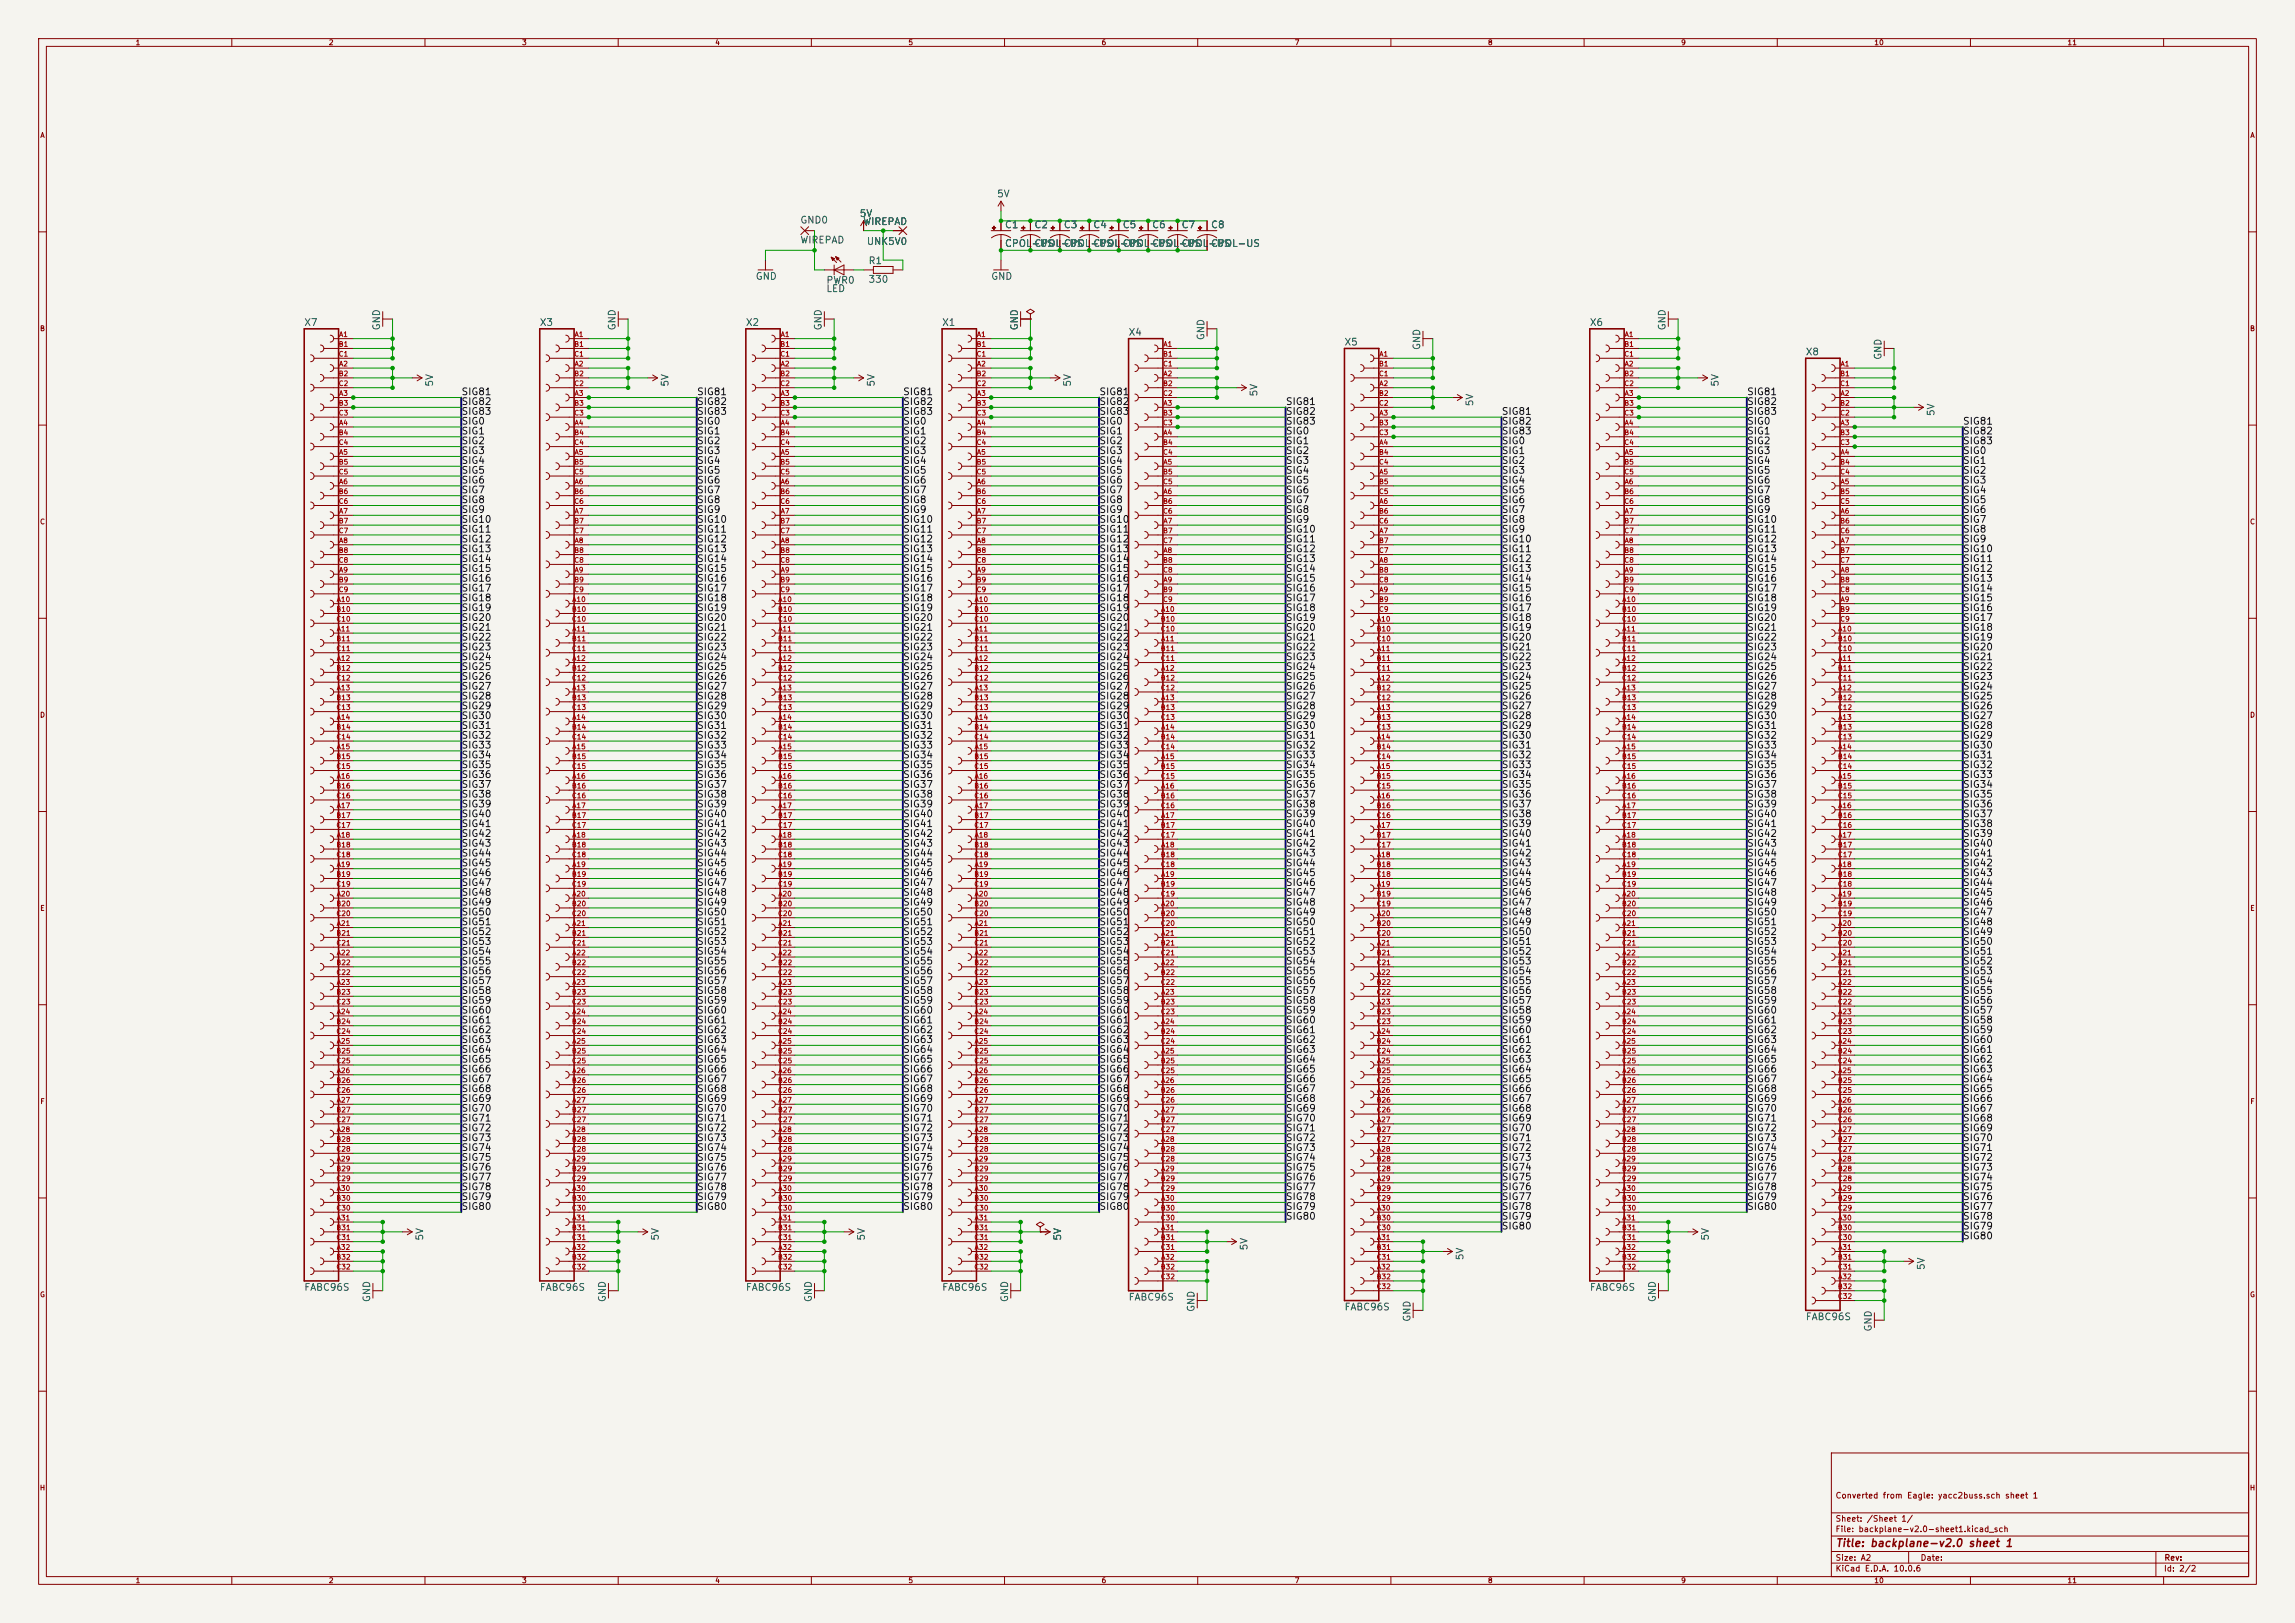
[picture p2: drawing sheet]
<svg xmlns="http://www.w3.org/2000/svg" width="594mm" height="420mm" viewBox="0 0 594 420" stroke-linecap="round" stroke-linejoin="round" font-family="sans-serif">
<defs><g id="words">
<text font-size="2" fill="#840000" x="475" y="400.8">Title: backplane-v2.0 sheet 1</text>
<g font-size="1.8" fill="#006464">
<text x="257.9" y="51.5">5V</text>
<text x="207" y="58.3">GND0</text>
<text x="222.4" y="56.6">5V</text>
<text x="223.3" y="58.7">WIREPAD</text>
<text x="260" y="59.5">C1</text>
<text x="267.6" y="59.5">C2</text>
<text x="275.2" y="59.5">C3</text>
<text x="282.8" y="59.5">C4</text>
<text x="290.4" y="59.5">C5</text>
<text x="298.1" y="59.5">C6</text>
<text x="305.7" y="59.5">C7</text>
<text x="313.3" y="59.5">C8</text>
<text x="207" y="63.4">WIREPAD</text>
<text x="224.2" y="63.8">UNK5V0</text>
<text x="260" y="64.3">CPOL-US</text>
<text x="267.6" y="64.3">CPOL-US</text>
<text x="275.2" y="64.3">CPOL-US</text>
<text x="282.8" y="64.3">CPOL-US</text>
<text x="290.4" y="64.3">CPOL-US</text>
<text x="298.1" y="64.3">CPOL-US</text>
<text x="305.7" y="64.3">CPOL-US</text>
<text x="313.3" y="64.3">CPOL-US</text>
<text x="224.6" y="68.8">R1</text>
<text x="195.4" y="72.8">GND</text>
<text x="213.7" y="73.8">PWR0</text>
<text x="213.7" y="76">LED</text>
<text x="224.6" y="73.6">330</text>
<text x="256.4" y="72.8">GND</text>
<text x="78.6" y="84.8">X7</text>
<text x="98.8" y="85.6" transform="rotate(-90 98.8 85.6)">GND</text>
<text x="139.6" y="84.8">X3</text>
<text x="159.7" y="85.6" transform="rotate(-90 159.7 85.6)">GND</text>
<text x="192.9" y="84.8">X2</text>
<text x="213.1" y="85.6" transform="rotate(-90 213.1 85.6)">GND</text>
<text x="243.7" y="84.8">X1</text>
<text x="263.9" y="85.6" transform="rotate(-90 263.9 85.6)">GND</text>
<text x="292" y="87.3">X4</text>
<text x="312.1" y="88.2" transform="rotate(-90 312.1 88.2)">GND</text>
<text x="347.8" y="89.8">X5</text>
<text x="411.3" y="84.8">X6</text>
<text x="431.5" y="85.6" transform="rotate(-90 431.5 85.6)">GND</text>
<text x="368" y="90.7" transform="rotate(-90 368 90.7)">GND</text>
<text x="467.2" y="92.4">X8</text>
<text x="487.4" y="93.3" transform="rotate(-90 487.4 93.3)">GND</text>
<text x="112.5" y="100.2" transform="rotate(-90 112.5 100.2)">5V</text>
<text x="173.5" y="100.2" transform="rotate(-90 173.5 100.2)">5V</text>
<text x="226.8" y="100.2" transform="rotate(-90 226.8 100.2)">5V</text>
<text x="277.6" y="100.2" transform="rotate(-90 277.6 100.2)">5V</text>
<text x="445.2" y="100.2" transform="rotate(-90 445.2 100.2)">5V</text>
<text x="325.9" y="102.7" transform="rotate(-90 325.9 102.7)">5V</text>
<text x="381.7" y="105.3" transform="rotate(-90 381.7 105.3)">5V</text>
<text x="501.1" y="107.8" transform="rotate(-90 501.1 107.8)">5V</text>
<text x="110" y="321.2" transform="rotate(-90 110 321.2)">5V</text>
<text x="170.9" y="321.2" transform="rotate(-90 170.9 321.2)">5V</text>
<text x="224.3" y="321.2" transform="rotate(-90 224.3 321.2)">5V</text>
<text x="275.1" y="321.2" transform="rotate(-90 275.1 321.2)">5V</text>
<text x="323.3" y="323.7" transform="rotate(-90 323.3 323.7)">5V</text>
<text x="442.7" y="321.2" transform="rotate(-90 442.7 321.2)">5V</text>
<text x="379.2" y="326.3" transform="rotate(-90 379.2 326.3)">5V</text>
<text x="498.6" y="328.8" transform="rotate(-90 498.6 328.8)">5V</text>
<text x="78.6" y="334.4">FABC96S</text>
<text x="139.6" y="334.4">FABC96S</text>
<text x="192.9" y="334.4">FABC96S</text>
<text x="243.7" y="334.4">FABC96S</text>
<text x="411.3" y="334.4">FABC96S</text>
<text x="96.2" y="337.1" transform="rotate(-90 96.2 337.1)">GND</text>
<text x="157.2" y="337.1" transform="rotate(-90 157.2 337.1)">GND</text>
<text x="210.5" y="337.1" transform="rotate(-90 210.5 337.1)">GND</text>
<text x="261.3" y="337.1" transform="rotate(-90 261.3 337.1)">GND</text>
<text x="292" y="337">FABC96S</text>
<text x="309.6" y="339.6" transform="rotate(-90 309.6 339.6)">GND</text>
<text x="347.8" y="339.5">FABC96S</text>
<text x="429" y="337.1" transform="rotate(-90 429 337.1)">GND</text>
<text x="365.5" y="342.2" transform="rotate(-90 365.5 342.2)">GND</text>
<text x="467.2" y="342.1">FABC96S</text>
<text x="484.9" y="344.7" transform="rotate(-90 484.9 344.7)">GND</text>
</g>
<g font-size="1.8" fill="#0f0f0f">
<text x="119.3" y="107.8">SIG83</text>
<text x="119.3" y="105.2">SIG82</text>
<text x="119.3" y="102.7">SIG81</text>
<text x="180.3" y="107.8">SIG83</text>
<text x="180.3" y="105.2">SIG82</text>
<text x="180.3" y="102.7">SIG81</text>
<text x="233.6" y="105.2">SIG82</text>
<text x="233.6" y="102.7">SIG81</text>
<text x="233.6" y="107.8">SIG83</text>
<text x="284.4" y="102.7">SIG81</text>
<text x="284.4" y="105.2">SIG82</text>
<text x="284.4" y="107.8">SIG83</text>
<text x="332.7" y="105.2">SIG81</text>
<text x="332.7" y="107.8">SIG82</text>
<text x="388.5" y="107.8">SIG81</text>
<text x="452" y="102.7">SIG81</text>
<text x="452" y="105.2">SIG82</text>
<text x="452" y="107.8">SIG83</text>
<text x="119.3" y="110.3">SIG0</text>
<text x="119.3" y="112.9">SIG1</text>
<text x="180.3" y="112.9">SIG1</text>
<text x="180.3" y="110.3">SIG0</text>
<text x="233.6" y="112.9">SIG1</text>
<text x="233.6" y="110.3">SIG0</text>
<text x="284.4" y="112.9">SIG1</text>
<text x="284.4" y="110.3">SIG0</text>
<text x="332.7" y="112.9">SIG0</text>
<text x="332.7" y="110.3">SIG83</text>
<text x="388.5" y="110.3">SIG82</text>
<text x="388.5" y="112.9">SIG83</text>
<text x="452" y="110.3">SIG0</text>
<text x="452" y="112.9">SIG1</text>
<text x="507.9" y="110.3">SIG81</text>
<text x="507.9" y="112.9">SIG82</text>
<text x="119.3" y="115.4">SIG2</text>
<text x="119.3" y="117.9">SIG3</text>
<text x="180.3" y="117.9">SIG3</text>
<text x="180.3" y="115.4">SIG2</text>
<text x="233.6" y="117.9">SIG3</text>
<text x="233.6" y="115.4">SIG2</text>
<text x="284.4" y="117.9">SIG3</text>
<text x="284.4" y="115.4">SIG2</text>
<text x="332.7" y="115.4">SIG1</text>
<text x="332.7" y="117.9">SIG2</text>
<text x="388.5" y="115.4">SIG0</text>
<text x="388.5" y="117.9">SIG1</text>
<text x="452" y="115.4">SIG2</text>
<text x="452" y="117.9">SIG3</text>
<text x="507.9" y="117.9">SIG0</text>
<text x="507.9" y="115.4">SIG83</text>
<text x="119.3" y="125.6">SIG6</text>
<text x="119.3" y="123">SIG5</text>
<text x="119.3" y="120.5">SIG4</text>
<text x="180.3" y="125.6">SIG6</text>
<text x="180.3" y="123">SIG5</text>
<text x="180.3" y="120.5">SIG4</text>
<text x="233.6" y="125.6">SIG6</text>
<text x="233.6" y="123">SIG5</text>
<text x="233.6" y="120.5">SIG4</text>
<text x="284.4" y="125.6">SIG6</text>
<text x="284.4" y="123">SIG5</text>
<text x="284.4" y="120.5">SIG4</text>
<text x="332.7" y="120.5">SIG3</text>
<text x="332.7" y="125.6">SIG5</text>
<text x="332.7" y="123">SIG4</text>
<text x="388.5" y="123">SIG3</text>
<text x="388.5" y="125.6">SIG4</text>
<text x="388.5" y="120.5">SIG2</text>
<text x="452" y="120.5">SIG4</text>
<text x="452" y="123">SIG5</text>
<text x="452" y="125.6">SIG6</text>
<text x="507.9" y="120.5">SIG1</text>
<text x="507.9" y="123">SIG2</text>
<text x="507.9" y="125.6">SIG3</text>
<text x="119.3" y="130.6">SIG8</text>
<text x="119.3" y="128.1">SIG7</text>
<text x="180.3" y="130.6">SIG8</text>
<text x="180.3" y="128.1">SIG7</text>
<text x="233.6" y="130.6">SIG8</text>
<text x="233.6" y="128.1">SIG7</text>
<text x="284.4" y="130.6">SIG8</text>
<text x="284.4" y="128.1">SIG7</text>
<text x="332.7" y="130.6">SIG7</text>
<text x="332.7" y="128.1">SIG6</text>
<text x="388.5" y="130.6">SIG6</text>
<text x="388.5" y="128.1">SIG5</text>
<text x="452" y="128.1">SIG7</text>
<text x="452" y="130.6">SIG8</text>
<text x="507.9" y="128.1">SIG4</text>
<text x="507.9" y="130.6">SIG5</text>
<text x="119.3" y="135.7">SIG10</text>
<text x="119.3" y="133.2">SIG9</text>
<text x="180.3" y="135.7">SIG10</text>
<text x="180.3" y="133.2">SIG9</text>
<text x="233.6" y="135.7">SIG10</text>
<text x="233.6" y="133.2">SIG9</text>
<text x="284.4" y="135.7">SIG10</text>
<text x="284.4" y="133.2">SIG9</text>
<text x="332.7" y="133.2">SIG8</text>
<text x="332.7" y="135.7">SIG9</text>
<text x="388.5" y="133.2">SIG7</text>
<text x="388.5" y="135.7">SIG8</text>
<text x="452" y="133.2">SIG9</text>
<text x="452" y="135.7">SIG10</text>
<text x="507.9" y="133.2">SIG6</text>
<text x="507.9" y="135.7">SIG7</text>
<text x="119.3" y="143.3">SIG13</text>
<text x="119.3" y="140.8">SIG12</text>
<text x="119.3" y="138.3">SIG11</text>
<text x="180.3" y="143.3">SIG13</text>
<text x="180.3" y="140.8">SIG12</text>
<text x="180.3" y="138.3">SIG11</text>
<text x="233.6" y="140.8">SIG12</text>
<text x="233.6" y="138.3">SIG11</text>
<text x="233.6" y="143.3">SIG13</text>
<text x="284.4" y="143.3">SIG13</text>
<text x="284.4" y="140.8">SIG12</text>
<text x="284.4" y="138.3">SIG11</text>
<text x="332.7" y="143.3">SIG12</text>
<text x="332.7" y="140.8">SIG11</text>
<text x="332.7" y="138.3">SIG10</text>
<text x="388.5" y="143.3">SIG11</text>
<text x="388.5" y="140.8">SIG10</text>
<text x="388.5" y="138.3">SIG9</text>
<text x="452" y="138.3">SIG11</text>
<text x="452" y="140.8">SIG12</text>
<text x="452" y="143.3">SIG13</text>
<text x="507.9" y="138.3">SIG8</text>
<text x="507.9" y="140.8">SIG9</text>
<text x="507.9" y="143.3">SIG10</text>
<text x="119.3" y="148.4">SIG15</text>
<text x="119.3" y="145.9">SIG14</text>
<text x="180.3" y="148.4">SIG15</text>
<text x="180.3" y="145.9">SIG14</text>
<text x="233.6" y="148.4">SIG15</text>
<text x="233.6" y="145.9">SIG14</text>
<text x="284.4" y="148.4">SIG15</text>
<text x="284.4" y="145.9">SIG14</text>
<text x="332.7" y="145.9">SIG13</text>
<text x="332.7" y="148.4">SIG14</text>
<text x="388.5" y="145.9">SIG12</text>
<text x="388.5" y="148.4">SIG13</text>
<text x="452" y="145.9">SIG14</text>
<text x="452" y="148.4">SIG15</text>
<text x="507.9" y="145.9">SIG11</text>
<text x="507.9" y="148.4">SIG12</text>
<text x="119.3" y="153.5">SIG17</text>
<text x="119.3" y="151">SIG16</text>
<text x="180.3" y="153.5">SIG17</text>
<text x="180.3" y="151">SIG16</text>
<text x="233.6" y="153.5">SIG17</text>
<text x="233.6" y="151">SIG16</text>
<text x="284.4" y="153.5">SIG17</text>
<text x="284.4" y="151">SIG16</text>
<text x="332.7" y="151">SIG15</text>
<text x="332.7" y="153.5">SIG16</text>
<text x="388.5" y="151">SIG14</text>
<text x="388.5" y="153.5">SIG15</text>
<text x="452" y="151">SIG16</text>
<text x="452" y="153.5">SIG17</text>
<text x="507.9" y="151">SIG13</text>
<text x="507.9" y="153.5">SIG14</text>
<text x="119.3" y="161.1">SIG20</text>
<text x="119.3" y="158.6">SIG19</text>
<text x="119.3" y="156">SIG18</text>
<text x="180.3" y="161.1">SIG20</text>
<text x="180.3" y="158.6">SIG19</text>
<text x="180.3" y="156">SIG18</text>
<text x="233.6" y="161.1">SIG20</text>
<text x="233.6" y="158.6">SIG19</text>
<text x="233.6" y="156">SIG18</text>
<text x="284.4" y="161.1">SIG20</text>
<text x="284.4" y="158.6">SIG19</text>
<text x="284.4" y="156">SIG18</text>
<text x="332.7" y="156">SIG17</text>
<text x="332.7" y="158.6">SIG18</text>
<text x="332.7" y="161.1">SIG19</text>
<text x="388.5" y="156">SIG16</text>
<text x="388.5" y="158.6">SIG17</text>
<text x="388.5" y="161.1">SIG18</text>
<text x="452" y="156">SIG18</text>
<text x="452" y="158.6">SIG19</text>
<text x="452" y="161.1">SIG20</text>
<text x="507.9" y="156">SIG15</text>
<text x="507.9" y="158.6">SIG16</text>
<text x="507.9" y="161.1">SIG17</text>
<text x="119.3" y="166.2">SIG22</text>
<text x="119.3" y="163.7">SIG21</text>
<text x="180.3" y="166.2">SIG22</text>
<text x="180.3" y="163.7">SIG21</text>
<text x="233.6" y="166.2">SIG22</text>
<text x="233.6" y="163.7">SIG21</text>
<text x="284.4" y="166.2">SIG22</text>
<text x="284.4" y="163.7">SIG21</text>
<text x="332.7" y="163.7">SIG20</text>
<text x="332.7" y="166.2">SIG21</text>
<text x="388.5" y="163.7">SIG19</text>
<text x="388.5" y="166.2">SIG20</text>
<text x="452" y="163.7">SIG21</text>
<text x="452" y="166.2">SIG22</text>
<text x="507.9" y="163.7">SIG18</text>
<text x="507.9" y="166.2">SIG19</text>
<text x="119.3" y="173.8">SIG25</text>
<text x="119.3" y="168.7">SIG23</text>
<text x="119.3" y="171.3">SIG24</text>
<text x="180.3" y="173.8">SIG25</text>
<text x="180.3" y="171.3">SIG24</text>
<text x="180.3" y="168.7">SIG23</text>
<text x="233.6" y="173.8">SIG25</text>
<text x="233.6" y="168.7">SIG23</text>
<text x="233.6" y="171.3">SIG24</text>
<text x="284.4" y="173.8">SIG25</text>
<text x="284.4" y="168.7">SIG23</text>
<text x="284.4" y="171.3">SIG24</text>
<text x="332.7" y="171.3">SIG23</text>
<text x="332.7" y="168.7">SIG22</text>
<text x="332.7" y="173.8">SIG24</text>
<text x="388.5" y="171.3">SIG22</text>
<text x="388.5" y="168.7">SIG21</text>
<text x="388.5" y="173.8">SIG23</text>
<text x="452" y="171.3">SIG24</text>
<text x="452" y="168.7">SIG23</text>
<text x="452" y="173.8">SIG25</text>
<text x="507.9" y="173.8">SIG22</text>
<text x="507.9" y="168.7">SIG20</text>
<text x="507.9" y="171.3">SIG21</text>
<text x="119.3" y="178.9">SIG27</text>
<text x="119.3" y="176.4">SIG26</text>
<text x="180.3" y="176.4">SIG26</text>
<text x="180.3" y="178.9">SIG27</text>
<text x="233.6" y="178.9">SIG27</text>
<text x="233.6" y="176.4">SIG26</text>
<text x="284.4" y="178.9">SIG27</text>
<text x="284.4" y="176.4">SIG26</text>
<text x="332.7" y="176.4">SIG25</text>
<text x="332.7" y="178.9">SIG26</text>
<text x="388.5" y="176.4">SIG24</text>
<text x="388.5" y="178.9">SIG25</text>
<text x="452" y="178.9">SIG27</text>
<text x="452" y="176.4">SIG26</text>
<text x="507.9" y="178.9">SIG24</text>
<text x="507.9" y="176.4">SIG23</text>
<text x="119.3" y="184">SIG29</text>
<text x="119.3" y="181.4">SIG28</text>
<text x="180.3" y="184">SIG29</text>
<text x="180.3" y="181.4">SIG28</text>
<text x="233.6" y="184">SIG29</text>
<text x="233.6" y="181.4">SIG28</text>
<text x="284.4" y="181.4">SIG28</text>
<text x="284.4" y="184">SIG29</text>
<text x="332.7" y="181.4">SIG27</text>
<text x="332.7" y="184">SIG28</text>
<text x="388.5" y="184">SIG27</text>
<text x="388.5" y="181.4">SIG26</text>
<text x="452" y="181.4">SIG28</text>
<text x="452" y="184">SIG29</text>
<text x="507.9" y="184">SIG26</text>
<text x="507.9" y="181.4">SIG25</text>
<text x="119.3" y="191.6">SIG32</text>
<text x="119.3" y="189.1">SIG31</text>
<text x="119.3" y="186.5">SIG30</text>
<text x="180.3" y="191.6">SIG32</text>
<text x="180.3" y="189.1">SIG31</text>
<text x="180.3" y="186.5">SIG30</text>
<text x="233.6" y="191.6">SIG32</text>
<text x="233.6" y="189.1">SIG31</text>
<text x="233.6" y="186.5">SIG30</text>
<text x="284.4" y="186.5">SIG30</text>
<text x="284.4" y="191.6">SIG32</text>
<text x="284.4" y="189.1">SIG31</text>
<text x="332.7" y="189.1">SIG30</text>
<text x="332.7" y="186.5">SIG29</text>
<text x="332.7" y="191.6">SIG31</text>
<text x="388.5" y="191.6">SIG30</text>
<text x="388.5" y="186.5">SIG28</text>
<text x="388.5" y="189.1">SIG29</text>
<text x="452" y="186.5">SIG30</text>
<text x="452" y="189.1">SIG31</text>
<text x="452" y="191.6">SIG32</text>
<text x="507.9" y="186.5">SIG27</text>
<text x="507.9" y="189.1">SIG28</text>
<text x="507.9" y="191.6">SIG29</text>
<text x="119.3" y="196.7">SIG34</text>
<text x="119.3" y="194.1">SIG33</text>
<text x="180.3" y="196.7">SIG34</text>
<text x="180.3" y="194.1">SIG33</text>
<text x="233.6" y="196.7">SIG34</text>
<text x="233.6" y="194.1">SIG33</text>
<text x="284.4" y="194.1">SIG33</text>
<text x="284.4" y="196.7">SIG34</text>
<text x="332.7" y="196.7">SIG33</text>
<text x="332.7" y="194.1">SIG32</text>
<text x="388.5" y="196.7">SIG32</text>
<text x="388.5" y="194.1">SIG31</text>
<text x="452" y="194.1">SIG33</text>
<text x="452" y="196.7">SIG34</text>
<text x="507.9" y="194.1">SIG30</text>
<text x="507.9" y="196.7">SIG31</text>
<text x="119.3" y="199.2">SIG35</text>
<text x="119.3" y="201.8">SIG36</text>
<text x="180.3" y="199.2">SIG35</text>
<text x="180.3" y="201.8">SIG36</text>
<text x="233.6" y="199.2">SIG35</text>
<text x="233.6" y="201.8">SIG36</text>
<text x="284.4" y="201.8">SIG36</text>
<text x="284.4" y="199.2">SIG35</text>
<text x="332.7" y="199.2">SIG34</text>
<text x="332.7" y="201.8">SIG35</text>
<text x="388.5" y="199.2">SIG33</text>
<text x="388.5" y="201.8">SIG34</text>
<text x="452" y="201.8">SIG36</text>
<text x="452" y="199.2">SIG35</text>
<text x="507.9" y="199.2">SIG32</text>
<text x="507.9" y="201.8">SIG33</text>
<text x="119.3" y="206.8">SIG38</text>
<text x="119.3" y="204.3">SIG37</text>
<text x="119.3" y="209.4">SIG39</text>
<text x="180.3" y="206.8">SIG38</text>
<text x="180.3" y="204.3">SIG37</text>
<text x="180.3" y="209.4">SIG39</text>
<text x="233.6" y="204.3">SIG37</text>
<text x="233.6" y="206.8">SIG38</text>
<text x="233.6" y="209.4">SIG39</text>
<text x="284.4" y="206.8">SIG38</text>
<text x="284.4" y="209.4">SIG39</text>
<text x="284.4" y="204.3">SIG37</text>
<text x="332.7" y="206.8">SIG37</text>
<text x="332.7" y="209.4">SIG38</text>
<text x="332.7" y="204.3">SIG36</text>
<text x="388.5" y="206.8">SIG36</text>
<text x="388.5" y="204.3">SIG35</text>
<text x="388.5" y="209.4">SIG37</text>
<text x="452" y="209.4">SIG39</text>
<text x="452" y="204.3">SIG37</text>
<text x="452" y="206.8">SIG38</text>
<text x="507.9" y="204.3">SIG34</text>
<text x="507.9" y="206.8">SIG35</text>
<text x="507.9" y="209.4">SIG36</text>
<text x="119.3" y="214.5">SIG41</text>
<text x="119.3" y="211.9">SIG40</text>
<text x="180.3" y="214.5">SIG41</text>
<text x="180.3" y="211.9">SIG40</text>
<text x="233.6" y="214.5">SIG41</text>
<text x="233.6" y="211.9">SIG40</text>
<text x="284.4" y="214.5">SIG41</text>
<text x="284.4" y="211.9">SIG40</text>
<text x="332.7" y="214.5">SIG40</text>
<text x="332.7" y="211.9">SIG39</text>
<text x="388.5" y="211.9">SIG38</text>
<text x="388.5" y="214.5">SIG39</text>
<text x="452" y="214.5">SIG41</text>
<text x="452" y="211.9">SIG40</text>
<text x="507.9" y="211.9">SIG37</text>
<text x="507.9" y="214.5">SIG38</text>
<text x="119.3" y="219.5">SIG43</text>
<text x="119.3" y="217">SIG42</text>
<text x="180.3" y="219.5">SIG43</text>
<text x="180.3" y="217">SIG42</text>
<text x="233.6" y="219.5">SIG43</text>
<text x="233.6" y="217">SIG42</text>
<text x="284.4" y="217">SIG42</text>
<text x="284.4" y="219.5">SIG43</text>
<text x="332.7" y="219.5">SIG42</text>
<text x="332.7" y="217">SIG41</text>
<text x="388.5" y="217">SIG40</text>
<text x="388.5" y="219.5">SIG41</text>
<text x="452" y="217">SIG42</text>
<text x="452" y="219.5">SIG43</text>
<text x="507.9" y="217">SIG39</text>
<text x="507.9" y="219.5">SIG40</text>
<text x="119.3" y="227.2">SIG46</text>
<text x="119.3" y="222.1">SIG44</text>
<text x="119.3" y="224.6">SIG45</text>
<text x="180.3" y="227.2">SIG46</text>
<text x="180.3" y="222.1">SIG44</text>
<text x="180.3" y="224.6">SIG45</text>
<text x="233.6" y="227.2">SIG46</text>
<text x="233.6" y="222.1">SIG44</text>
<text x="233.6" y="224.6">SIG45</text>
<text x="284.4" y="227.2">SIG46</text>
<text x="284.4" y="222.1">SIG44</text>
<text x="284.4" y="224.6">SIG45</text>
<text x="332.7" y="227.2">SIG45</text>
<text x="332.7" y="222.1">SIG43</text>
<text x="332.7" y="224.6">SIG44</text>
<text x="388.5" y="222.1">SIG42</text>
<text x="388.5" y="224.6">SIG43</text>
<text x="388.5" y="227.2">SIG44</text>
<text x="452" y="227.2">SIG46</text>
<text x="452" y="224.6">SIG45</text>
<text x="452" y="222.1">SIG44</text>
<text x="507.9" y="224.6">SIG42</text>
<text x="507.9" y="227.2">SIG43</text>
<text x="507.9" y="222.1">SIG41</text>
<text x="119.3" y="229.7">SIG47</text>
<text x="119.3" y="232.2">SIG48</text>
<text x="180.3" y="229.7">SIG47</text>
<text x="180.3" y="232.2">SIG48</text>
<text x="233.6" y="229.7">SIG47</text>
<text x="233.6" y="232.2">SIG48</text>
<text x="284.4" y="229.7">SIG47</text>
<text x="284.4" y="232.2">SIG48</text>
<text x="332.7" y="229.7">SIG46</text>
<text x="332.7" y="232.2">SIG47</text>
<text x="388.5" y="229.7">SIG45</text>
<text x="388.5" y="232.2">SIG46</text>
<text x="452" y="232.2">SIG48</text>
<text x="452" y="229.7">SIG47</text>
<text x="507.9" y="232.2">SIG45</text>
<text x="507.9" y="229.7">SIG44</text>
<text x="119.3" y="237.3">SIG50</text>
<text x="119.3" y="234.8">SIG49</text>
<text x="119.3" y="239.9">SIG51</text>
<text x="180.3" y="237.3">SIG50</text>
<text x="180.3" y="234.8">SIG49</text>
<text x="180.3" y="239.9">SIG51</text>
<text x="233.6" y="237.3">SIG50</text>
<text x="233.6" y="234.8">SIG49</text>
<text x="233.6" y="239.9">SIG51</text>
<text x="284.4" y="237.3">SIG50</text>
<text x="284.4" y="234.8">SIG49</text>
<text x="284.4" y="239.9">SIG51</text>
<text x="332.7" y="234.8">SIG48</text>
<text x="332.7" y="237.3">SIG49</text>
<text x="332.7" y="239.9">SIG50</text>
<text x="388.5" y="237.3">SIG48</text>
<text x="388.5" y="234.8">SIG47</text>
<text x="388.5" y="239.9">SIG49</text>
<text x="452" y="239.9">SIG51</text>
<text x="452" y="234.8">SIG49</text>
<text x="452" y="237.3">SIG50</text>
<text x="507.9" y="234.8">SIG46</text>
<text x="507.9" y="237.3">SIG47</text>
<text x="507.9" y="239.9">SIG48</text>
<text x="119.3" y="244.9">SIG53</text>
<text x="119.3" y="242.4">SIG52</text>
<text x="180.3" y="244.9">SIG53</text>
<text x="180.3" y="242.4">SIG52</text>
<text x="233.6" y="244.9">SIG53</text>
<text x="233.6" y="242.4">SIG52</text>
<text x="284.4" y="244.9">SIG53</text>
<text x="284.4" y="242.4">SIG52</text>
<text x="332.7" y="242.4">SIG51</text>
<text x="332.7" y="244.9">SIG52</text>
<text x="388.5" y="244.9">SIG51</text>
<text x="388.5" y="242.4">SIG50</text>
<text x="452" y="242.4">SIG52</text>
<text x="452" y="244.9">SIG53</text>
<text x="507.9" y="242.4">SIG49</text>
<text x="507.9" y="244.9">SIG50</text>
<text x="119.3" y="250">SIG55</text>
<text x="119.3" y="247.5">SIG54</text>
<text x="180.3" y="250">SIG55</text>
<text x="180.3" y="247.5">SIG54</text>
<text x="233.6" y="250">SIG55</text>
<text x="233.6" y="247.5">SIG54</text>
<text x="284.4" y="250">SIG55</text>
<text x="284.4" y="247.5">SIG54</text>
<text x="332.7" y="250">SIG54</text>
<text x="332.7" y="247.5">SIG53</text>
<text x="388.5" y="247.5">SIG52</text>
<text x="388.5" y="250">SIG53</text>
<text x="452" y="247.5">SIG54</text>
<text x="452" y="250">SIG55</text>
<text x="507.9" y="247.5">SIG51</text>
<text x="507.9" y="250">SIG52</text>
<text x="119.3" y="252.6">SIG56</text>
<text x="119.3" y="257.6">SIG58</text>
<text x="119.3" y="255.1">SIG57</text>
<text x="180.3" y="257.6">SIG58</text>
<text x="180.3" y="252.6">SIG56</text>
<text x="180.3" y="255.1">SIG57</text>
<text x="233.6" y="252.6">SIG56</text>
<text x="233.6" y="257.6">SIG58</text>
<text x="233.6" y="255.1">SIG57</text>
<text x="284.4" y="257.6">SIG58</text>
<text x="284.4" y="255.1">SIG57</text>
<text x="284.4" y="252.6">SIG56</text>
<text x="332.7" y="257.6">SIG57</text>
<text x="332.7" y="252.6">SIG55</text>
<text x="332.7" y="255.1">SIG56</text>
<text x="388.5" y="257.6">SIG56</text>
<text x="388.5" y="255.1">SIG55</text>
<text x="388.5" y="252.6">SIG54</text>
<text x="452" y="255.1">SIG57</text>
<text x="452" y="252.6">SIG56</text>
<text x="452" y="257.6">SIG58</text>
<text x="507.9" y="255.1">SIG54</text>
<text x="507.9" y="252.6">SIG53</text>
<text x="507.9" y="257.6">SIG55</text>
<text x="119.3" y="260.2">SIG59</text>
<text x="119.3" y="262.7">SIG60</text>
<text x="180.3" y="260.2">SIG59</text>
<text x="180.3" y="262.7">SIG60</text>
<text x="233.6" y="262.7">SIG60</text>
<text x="233.6" y="260.2">SIG59</text>
<text x="284.4" y="260.2">SIG59</text>
<text x="284.4" y="262.7">SIG60</text>
<text x="332.7" y="260.2">SIG58</text>
<text x="332.7" y="262.7">SIG59</text>
<text x="388.5" y="260.2">SIG57</text>
<text x="388.5" y="262.7">SIG58</text>
<text x="452" y="262.7">SIG60</text>
<text x="452" y="260.2">SIG59</text>
<text x="507.9" y="262.7">SIG57</text>
<text x="507.9" y="260.2">SIG56</text>
<text x="119.3" y="267.8">SIG62</text>
<text x="119.3" y="265.3">SIG61</text>
<text x="180.3" y="267.8">SIG62</text>
<text x="180.3" y="265.3">SIG61</text>
<text x="233.6" y="267.8">SIG62</text>
<text x="233.6" y="265.3">SIG61</text>
<text x="284.4" y="265.3">SIG61</text>
<text x="284.4" y="267.8">SIG62</text>
<text x="332.7" y="265.3">SIG60</text>
<text x="332.7" y="267.8">SIG61</text>
<text x="388.5" y="267.8">SIG60</text>
<text x="388.5" y="265.3">SIG59</text>
<text x="452" y="267.8">SIG62</text>
<text x="452" y="265.3">SIG61</text>
<text x="507.9" y="265.3">SIG58</text>
<text x="507.9" y="267.8">SIG59</text>
<text x="119.3" y="275.4">SIG65</text>
<text x="119.3" y="272.9">SIG64</text>
<text x="119.3" y="270.3">SIG63</text>
<text x="180.3" y="270.3">SIG63</text>
<text x="180.3" y="275.4">SIG65</text>
<text x="180.3" y="272.9">SIG64</text>
<text x="233.6" y="275.4">SIG65</text>
<text x="233.6" y="272.9">SIG64</text>
<text x="233.6" y="270.3">SIG63</text>
<text x="284.4" y="275.4">SIG65</text>
<text x="284.4" y="272.9">SIG64</text>
<text x="284.4" y="270.3">SIG63</text>
<text x="332.7" y="272.9">SIG63</text>
<text x="332.7" y="270.3">SIG62</text>
<text x="332.7" y="275.4">SIG64</text>
<text x="388.5" y="270.3">SIG61</text>
<text x="388.5" y="272.9">SIG62</text>
<text x="388.5" y="275.4">SIG63</text>
<text x="452" y="270.3">SIG63</text>
<text x="452" y="272.9">SIG64</text>
<text x="452" y="275.4">SIG65</text>
<text x="507.9" y="270.3">SIG60</text>
<text x="507.9" y="272.9">SIG61</text>
<text x="507.9" y="275.4">SIG62</text>
<text x="119.3" y="280.5">SIG67</text>
<text x="119.3" y="278">SIG66</text>
<text x="180.3" y="278">SIG66</text>
<text x="180.3" y="280.5">SIG67</text>
<text x="233.6" y="280.5">SIG67</text>
<text x="233.6" y="278">SIG66</text>
<text x="284.4" y="280.5">SIG67</text>
<text x="284.4" y="278">SIG66</text>
<text x="332.7" y="280.5">SIG66</text>
<text x="332.7" y="278">SIG65</text>
<text x="388.5" y="278">SIG64</text>
<text x="388.5" y="280.5">SIG65</text>
<text x="452" y="278">SIG66</text>
<text x="452" y="280.5">SIG67</text>
<text x="507.9" y="278">SIG63</text>
<text x="507.9" y="280.5">SIG64</text>
<text x="119.3" y="283">SIG68</text>
<text x="119.3" y="285.6">SIG69</text>
<text x="180.3" y="285.6">SIG69</text>
<text x="180.3" y="283">SIG68</text>
<text x="233.6" y="283">SIG68</text>
<text x="233.6" y="285.6">SIG69</text>
<text x="284.4" y="283">SIG68</text>
<text x="284.4" y="285.6">SIG69</text>
<text x="332.7" y="283">SIG67</text>
<text x="332.7" y="285.6">SIG68</text>
<text x="388.5" y="283">SIG66</text>
<text x="388.5" y="285.6">SIG67</text>
<text x="452" y="285.6">SIG69</text>
<text x="452" y="283">SIG68</text>
<text x="507.9" y="285.6">SIG66</text>
<text x="507.9" y="283">SIG65</text>
<text x="119.3" y="290.7">SIG71</text>
<text x="119.3" y="288.1">SIG70</text>
<text x="119.3" y="293.2">SIG72</text>
<text x="180.3" y="293.2">SIG72</text>
<text x="180.3" y="290.7">SIG71</text>
<text x="180.3" y="288.1">SIG70</text>
<text x="233.6" y="290.7">SIG71</text>
<text x="233.6" y="288.1">SIG70</text>
<text x="233.6" y="293.2">SIG72</text>
<text x="284.4" y="293.2">SIG72</text>
<text x="284.4" y="290.7">SIG71</text>
<text x="284.4" y="288.1">SIG70</text>
<text x="332.7" y="288.1">SIG69</text>
<text x="332.7" y="290.7">SIG70</text>
<text x="332.7" y="293.2">SIG71</text>
<text x="388.5" y="293.2">SIG70</text>
<text x="388.5" y="288.1">SIG68</text>
<text x="388.5" y="290.7">SIG69</text>
<text x="452" y="293.2">SIG72</text>
<text x="452" y="288.1">SIG70</text>
<text x="452" y="290.7">SIG71</text>
<text x="507.9" y="288.1">SIG67</text>
<text x="507.9" y="290.7">SIG68</text>
<text x="507.9" y="293.2">SIG69</text>
<text x="119.3" y="295.7">SIG73</text>
<text x="119.3" y="298.3">SIG74</text>
<text x="180.3" y="295.7">SIG73</text>
<text x="180.3" y="298.3">SIG74</text>
<text x="233.6" y="295.7">SIG73</text>
<text x="233.6" y="298.3">SIG74</text>
<text x="284.4" y="298.3">SIG74</text>
<text x="284.4" y="295.7">SIG73</text>
<text x="332.7" y="298.3">SIG73</text>
<text x="332.7" y="295.7">SIG72</text>
<text x="388.5" y="295.7">SIG71</text>
<text x="388.5" y="298.3">SIG72</text>
<text x="452" y="298.3">SIG74</text>
<text x="452" y="295.7">SIG73</text>
<text x="507.9" y="295.7">SIG70</text>
<text x="507.9" y="298.3">SIG71</text>
<text x="119.3" y="300.8">SIG75</text>
<text x="119.3" y="303.4">SIG76</text>
<text x="119.3" y="305.9">SIG77</text>
<text x="180.3" y="300.8">SIG75</text>
<text x="180.3" y="303.4">SIG76</text>
<text x="180.3" y="305.9">SIG77</text>
<text x="233.6" y="300.8">SIG75</text>
<text x="233.6" y="303.4">SIG76</text>
<text x="233.6" y="305.9">SIG77</text>
<text x="284.4" y="305.9">SIG77</text>
<text x="284.4" y="303.4">SIG76</text>
<text x="284.4" y="300.8">SIG75</text>
<text x="332.7" y="300.8">SIG74</text>
<text x="332.7" y="303.4">SIG75</text>
<text x="332.7" y="305.9">SIG76</text>
<text x="388.5" y="300.8">SIG73</text>
<text x="388.5" y="305.9">SIG75</text>
<text x="388.5" y="303.4">SIG74</text>
<text x="452" y="305.9">SIG77</text>
<text x="452" y="303.4">SIG76</text>
<text x="452" y="300.8">SIG75</text>
<text x="507.9" y="305.9">SIG74</text>
<text x="507.9" y="303.4">SIG73</text>
<text x="507.9" y="300.8">SIG72</text>
<text x="119.3" y="308.4">SIG78</text>
<text x="119.3" y="311">SIG79</text>
<text x="180.3" y="308.4">SIG78</text>
<text x="180.3" y="311">SIG79</text>
<text x="233.6" y="308.4">SIG78</text>
<text x="233.6" y="311">SIG79</text>
<text x="284.4" y="311">SIG79</text>
<text x="284.4" y="308.4">SIG78</text>
<text x="332.7" y="308.4">SIG77</text>
<text x="332.7" y="311">SIG78</text>
<text x="388.5" y="311">SIG77</text>
<text x="388.5" y="308.4">SIG76</text>
<text x="452" y="311">SIG79</text>
<text x="452" y="308.4">SIG78</text>
<text x="507.9" y="311">SIG76</text>
<text x="507.9" y="308.4">SIG75</text>
<text x="119.3" y="313.5">SIG80</text>
<text x="180.3" y="313.5">SIG80</text>
<text x="233.6" y="313.5">SIG80</text>
<text x="284.4" y="313.5">SIG80</text>
<text x="332.7" y="313.5">SIG79</text>
<text x="332.7" y="316.1">SIG80</text>
<text x="388.5" y="316.1">SIG79</text>
<text x="388.5" y="313.5">SIG78</text>
<text x="452" y="313.5">SIG80</text>
<text x="507.9" y="316.1">SIG78</text>
<text x="507.9" y="313.5">SIG77</text>
<text x="388.5" y="318.6">SIG80</text>
<text x="507.9" y="321.1">SIG80</text>
<text x="507.9" y="318.6">SIG79</text>
</g>
<g font-size="1.5" fill="#840000">
<text x="475" y="388.1">Converted from Eagle: yacc2buss.sch sheet 1</text>
<text x="475" y="394.1">Sheet: /Sheet 1/</text>
<text x="475" y="396.8">File: backplane-v2.0-sheet1.kicad_sch</text>
<text x="475" y="407">KiCad E.D.A. 10.0.6</text>
<text x="475" y="404.2">Size: A2</text>
<text x="497" y="404.2">Date:</text>
<text x="560" y="407">Id: 2/2</text>
<text x="560.1" y="404.2">Rev:</text>
</g>
<g font-size="1.3" fill="#840000">
<text x="35" y="12">1</text>
<text x="85" y="12">2</text>
<text x="135" y="12">3</text>
<text x="185" y="12">4</text>
<text x="235" y="12">5</text>
<text x="285" y="12">6</text>
<text x="335" y="12">7</text>
<text x="385" y="12">8</text>
<text x="435" y="12">9</text>
<text x="485" y="12">10</text>
<text x="535" y="12">11</text>
<text x="10.3" y="36">A</text>
<text x="582.3" y="36">A</text>
<text x="10.2" y="86">B</text>
<text x="582.2" y="86">B</text>
<text x="10.2" y="136">C</text>
<text x="582.2" y="136">C</text>
<text x="10.2" y="186">D</text>
<text x="582.2" y="186">D</text>
<text x="10.3" y="236">E</text>
<text x="582.3" y="236">E</text>
<text x="10.3" y="286">F</text>
<text x="582.3" y="286">F</text>
<text x="10.2" y="336">G</text>
<text x="582.2" y="336">G</text>
<text x="10.2" y="386">H</text>
<text x="582.2" y="386">H</text>
<text x="35" y="410">1</text>
<text x="85" y="410">2</text>
<text x="135" y="410">3</text>
<text x="185" y="410">4</text>
<text x="235" y="410">5</text>
<text x="285" y="410">6</text>
<text x="335" y="410">7</text>
<text x="385" y="410">8</text>
<text x="435" y="410">9</text>
<text x="485" y="410">10</text>
<text x="535" y="410">11</text>
</g>
<g font-size="1.3" fill="#a90000">
<text x="87.6" y="87.5">A1</text>
<text x="148.6" y="87.5">A1</text>
<text x="201.9" y="87.5">A1</text>
<text x="252.7" y="87.5">A1</text>
<text x="420.4" y="87.5">A1</text>
<text x="87.5" y="90">B1</text>
<text x="87.5" y="92.6">C1</text>
<text x="87.6" y="95.1">A2</text>
<text x="148.5" y="90">B1</text>
<text x="148.5" y="92.6">C1</text>
<text x="148.6" y="95.1">A2</text>
<text x="201.8" y="90">B1</text>
<text x="201.8" y="92.6">C1</text>
<text x="201.9" y="95.1">A2</text>
<text x="252.6" y="90">B1</text>
<text x="252.6" y="92.6">C1</text>
<text x="252.7" y="95.1">A2</text>
<text x="300.9" y="92.6">B1</text>
<text x="300.9" y="95.1">C1</text>
<text x="301" y="90">A1</text>
<text x="356.8" y="95.1">B1</text>
<text x="356.9" y="92.6">A1</text>
<text x="420.3" y="90">B1</text>
<text x="420.3" y="92.6">C1</text>
<text x="420.4" y="95.1">A2</text>
<text x="476.2" y="95.1">A1</text>
<text x="87.5" y="97.7">B2</text>
<text x="87.5" y="100.2">C2</text>
<text x="148.5" y="97.7">B2</text>
<text x="148.5" y="100.2">C2</text>
<text x="201.8" y="97.7">B2</text>
<text x="201.8" y="100.2">C2</text>
<text x="252.6" y="97.7">B2</text>
<text x="252.6" y="100.2">C2</text>
<text x="300.9" y="100.2">B2</text>
<text x="301" y="97.7">A2</text>
<text x="356.8" y="97.7">C1</text>
<text x="356.9" y="100.2">A2</text>
<text x="420.3" y="97.7">B2</text>
<text x="420.3" y="100.2">C2</text>
<text x="476.2" y="97.7">B1</text>
<text x="476.2" y="100.2">C1</text>
<text x="87.5" y="105.3">B3</text>
<text x="87.5" y="107.8">C3</text>
<text x="87.6" y="102.7">A3</text>
<text x="148.5" y="105.3">B3</text>
<text x="148.5" y="107.8">C3</text>
<text x="148.6" y="102.7">A3</text>
<text x="201.8" y="105.3">B3</text>
<text x="201.8" y="107.8">C3</text>
<text x="201.9" y="102.7">A3</text>
<text x="252.6" y="105.3">B3</text>
<text x="252.6" y="107.8">C3</text>
<text x="252.7" y="102.7">A3</text>
<text x="300.9" y="107.8">B3</text>
<text x="300.9" y="102.7">C2</text>
<text x="301" y="105.3">A3</text>
<text x="356.8" y="102.7">B2</text>
<text x="356.8" y="105.3">C2</text>
<text x="356.9" y="107.8">A3</text>
<text x="420.3" y="105.3">B3</text>
<text x="420.3" y="107.8">C3</text>
<text x="420.4" y="102.7">A3</text>
<text x="476.2" y="105.3">B2</text>
<text x="476.2" y="107.8">C2</text>
<text x="476.2" y="102.7">A2</text>
<text x="87.5" y="112.9">B4</text>
<text x="87.6" y="110.4">A4</text>
<text x="148.5" y="112.9">B4</text>
<text x="148.6" y="110.4">A4</text>
<text x="201.8" y="112.9">B4</text>
<text x="201.9" y="110.4">A4</text>
<text x="252.6" y="112.9">B4</text>
<text x="252.7" y="110.4">A4</text>
<text x="300.9" y="110.4">C3</text>
<text x="301" y="112.9">A4</text>
<text x="356.8" y="110.4">B3</text>
<text x="356.8" y="112.9">C3</text>
<text x="420.3" y="112.9">B4</text>
<text x="420.4" y="110.4">A4</text>
<text x="476.2" y="112.9">B3</text>
<text x="476.2" y="110.4">A3</text>
<text x="87.5" y="115.4">C4</text>
<text x="87.6" y="118">A5</text>
<text x="148.5" y="115.4">C4</text>
<text x="148.6" y="118">A5</text>
<text x="201.8" y="115.4">C4</text>
<text x="201.9" y="118">A5</text>
<text x="252.6" y="115.4">C4</text>
<text x="252.7" y="118">A5</text>
<text x="300.9" y="115.4">B4</text>
<text x="300.9" y="118">C4</text>
<text x="356.8" y="118">B4</text>
<text x="356.9" y="115.4">A4</text>
<text x="420.3" y="115.4">C4</text>
<text x="420.4" y="118">A5</text>
<text x="476.2" y="115.4">C3</text>
<text x="476.2" y="118">A4</text>
<text x="87.5" y="120.5">B5</text>
<text x="87.5" y="123.1">C5</text>
<text x="87.6" y="125.6">A6</text>
<text x="148.5" y="120.5">B5</text>
<text x="148.5" y="123.1">C5</text>
<text x="148.6" y="125.6">A6</text>
<text x="201.8" y="120.5">B5</text>
<text x="201.8" y="123.1">C5</text>
<text x="201.9" y="125.6">A6</text>
<text x="252.6" y="120.5">B5</text>
<text x="252.6" y="123.1">C5</text>
<text x="252.7" y="125.6">A6</text>
<text x="300.9" y="123.1">B5</text>
<text x="300.9" y="125.6">C5</text>
<text x="301" y="120.5">A5</text>
<text x="356.8" y="125.6">B5</text>
<text x="356.8" y="120.5">C4</text>
<text x="356.9" y="123.1">A5</text>
<text x="420.3" y="120.5">B5</text>
<text x="420.3" y="123.1">C5</text>
<text x="420.4" y="125.6">A6</text>
<text x="476.2" y="120.5">B4</text>
<text x="476.2" y="123.1">C4</text>
<text x="476.2" y="125.6">A5</text>
<text x="87.5" y="128.1">B6</text>
<text x="87.5" y="130.7">C6</text>
<text x="148.5" y="128.1">B6</text>
<text x="148.5" y="130.7">C6</text>
<text x="201.8" y="128.1">B6</text>
<text x="201.8" y="130.7">C6</text>
<text x="252.6" y="128.1">B6</text>
<text x="252.6" y="130.7">C6</text>
<text x="300.9" y="130.7">B6</text>
<text x="301" y="128.1">A6</text>
<text x="356.8" y="128.1">C5</text>
<text x="356.9" y="130.7">A6</text>
<text x="420.3" y="128.1">B6</text>
<text x="420.3" y="130.7">C6</text>
<text x="476.2" y="128.1">B5</text>
<text x="476.2" y="130.7">C5</text>
<text x="87.5" y="135.8">B7</text>
<text x="87.6" y="133.2">A7</text>
<text x="148.5" y="135.8">B7</text>
<text x="148.6" y="133.2">A7</text>
<text x="201.8" y="135.8">B7</text>
<text x="201.9" y="133.2">A7</text>
<text x="252.6" y="135.8">B7</text>
<text x="252.7" y="133.2">A7</text>
<text x="300.9" y="133.2">C6</text>
<text x="301" y="135.8">A7</text>
<text x="356.8" y="133.2">B6</text>
<text x="356.8" y="135.8">C6</text>
<text x="420.3" y="135.8">B7</text>
<text x="420.4" y="133.2">A7</text>
<text x="476.2" y="135.8">B6</text>
<text x="476.2" y="133.2">A6</text>
<text x="87.5" y="143.4">B8</text>
<text x="87.5" y="138.3">C7</text>
<text x="87.6" y="140.8">A8</text>
<text x="148.5" y="143.4">B8</text>
<text x="148.5" y="138.3">C7</text>
<text x="148.6" y="140.8">A8</text>
<text x="201.8" y="143.4">B8</text>
<text x="201.8" y="138.3">C7</text>
<text x="201.9" y="140.8">A8</text>
<text x="252.6" y="143.4">B8</text>
<text x="252.6" y="138.3">C7</text>
<text x="252.7" y="140.8">A8</text>
<text x="300.9" y="138.3">B7</text>
<text x="300.9" y="140.8">C7</text>
<text x="301" y="143.4">A8</text>
<text x="356.8" y="140.8">B7</text>
<text x="356.8" y="143.4">C7</text>
<text x="356.9" y="138.3">A7</text>
<text x="420.3" y="143.4">B8</text>
<text x="420.3" y="138.3">C7</text>
<text x="420.4" y="140.8">A8</text>
<text x="476.2" y="143.4">B7</text>
<text x="476.2" y="138.3">C6</text>
<text x="476.2" y="140.8">A7</text>
<text x="87.5" y="145.9">C8</text>
<text x="87.6" y="148.5">A9</text>
<text x="148.5" y="145.9">C8</text>
<text x="148.6" y="148.5">A9</text>
<text x="201.8" y="145.9">C8</text>
<text x="201.9" y="148.5">A9</text>
<text x="252.6" y="145.9">C8</text>
<text x="252.7" y="148.5">A9</text>
<text x="300.9" y="145.9">B8</text>
<text x="300.9" y="148.5">C8</text>
<text x="356.8" y="148.5">B8</text>
<text x="356.9" y="145.9">A8</text>
<text x="420.3" y="145.9">C8</text>
<text x="420.4" y="148.5">A9</text>
<text x="476.2" y="145.9">C7</text>
<text x="476.2" y="148.5">A8</text>
<text x="87.5" y="151">B9</text>
<text x="87.5" y="153.5">C9</text>
<text x="148.5" y="151">B9</text>
<text x="148.5" y="153.5">C9</text>
<text x="201.8" y="151">B9</text>
<text x="201.8" y="153.5">C9</text>
<text x="252.6" y="151">B9</text>
<text x="252.6" y="153.5">C9</text>
<text x="300.9" y="153.5">B9</text>
<text x="301" y="151">A9</text>
<text x="356.8" y="151">C8</text>
<text x="356.9" y="153.5">A9</text>
<text x="420.3" y="151">B9</text>
<text x="420.3" y="153.5">C9</text>
<text x="476.2" y="151">B8</text>
<text x="476.2" y="153.5">C8</text>
<text x="86.9" y="158.6">B10</text>
<text x="86.9" y="161.2">C10</text>
<text x="87" y="156.1">A10</text>
<text x="147.9" y="158.6">B10</text>
<text x="147.9" y="161.2">C10</text>
<text x="148" y="156.1">A10</text>
<text x="201.2" y="158.6">B10</text>
<text x="201.2" y="161.2">C10</text>
<text x="201.3" y="156.1">A10</text>
<text x="252" y="158.6">B10</text>
<text x="252" y="161.2">C10</text>
<text x="252.1" y="156.1">A10</text>
<text x="300.3" y="161.2">B10</text>
<text x="300.4" y="158.6">A10</text>
<text x="300.9" y="156.1">C9</text>
<text x="356.3" y="161.2">A10</text>
<text x="356.8" y="156.1">B9</text>
<text x="356.8" y="158.6">C9</text>
<text x="419.7" y="158.6">B10</text>
<text x="419.7" y="161.2">C10</text>
<text x="419.8" y="156.1">A10</text>
<text x="476.2" y="158.6">B9</text>
<text x="476.2" y="161.2">C9</text>
<text x="476.2" y="156.1">A9</text>
<text x="86.9" y="166.2">B11</text>
<text x="87" y="163.7">A11</text>
<text x="147.9" y="166.2">B11</text>
<text x="148" y="163.7">A11</text>
<text x="201.2" y="166.2">B11</text>
<text x="201.3" y="163.7">A11</text>
<text x="252" y="166.2">B11</text>
<text x="252.1" y="163.7">A11</text>
<text x="300.3" y="163.7">C10</text>
<text x="300.4" y="166.2">A11</text>
<text x="356.2" y="163.7">B10</text>
<text x="356.2" y="166.2">C10</text>
<text x="419.7" y="166.2">B11</text>
<text x="419.8" y="163.7">A11</text>
<text x="475.5" y="166.2">B10</text>
<text x="475.6" y="163.7">A10</text>
<text x="86.9" y="173.9">B12</text>
<text x="86.9" y="168.8">C11</text>
<text x="87" y="171.3">A12</text>
<text x="147.9" y="173.9">B12</text>
<text x="147.9" y="168.8">C11</text>
<text x="148" y="171.3">A12</text>
<text x="201.2" y="173.9">B12</text>
<text x="201.2" y="168.8">C11</text>
<text x="201.3" y="171.3">A12</text>
<text x="252" y="173.9">B12</text>
<text x="252" y="168.8">C11</text>
<text x="252.1" y="171.3">A12</text>
<text x="300.3" y="168.8">B11</text>
<text x="300.3" y="171.3">C11</text>
<text x="300.4" y="173.9">A12</text>
<text x="356.2" y="171.3">B11</text>
<text x="356.2" y="173.9">C11</text>
<text x="356.3" y="168.8">A11</text>
<text x="419.7" y="173.9">B12</text>
<text x="419.7" y="168.8">C11</text>
<text x="419.8" y="171.3">A12</text>
<text x="475.5" y="173.9">B11</text>
<text x="475.5" y="168.8">C10</text>
<text x="475.6" y="171.3">A11</text>
<text x="86.9" y="176.4">C12</text>
<text x="87" y="178.9">A13</text>
<text x="147.9" y="176.4">C12</text>
<text x="148" y="178.9">A13</text>
<text x="201.2" y="176.4">C12</text>
<text x="201.3" y="178.9">A13</text>
<text x="252" y="176.4">C12</text>
<text x="252.1" y="178.9">A13</text>
<text x="300.3" y="176.4">B12</text>
<text x="300.3" y="178.9">C12</text>
<text x="356.2" y="178.9">B12</text>
<text x="356.3" y="176.4">A12</text>
<text x="419.7" y="176.4">C12</text>
<text x="419.8" y="178.9">A13</text>
<text x="475.5" y="176.4">C11</text>
<text x="475.6" y="178.9">A12</text>
<text x="86.9" y="181.5">B13</text>
<text x="86.9" y="184">C13</text>
<text x="147.9" y="181.5">B13</text>
<text x="147.9" y="184">C13</text>
<text x="201.2" y="181.5">B13</text>
<text x="201.2" y="184">C13</text>
<text x="252" y="181.5">B13</text>
<text x="252" y="184">C13</text>
<text x="300.3" y="184">B13</text>
<text x="300.4" y="181.5">A13</text>
<text x="356.2" y="181.5">C12</text>
<text x="356.3" y="184">A13</text>
<text x="419.7" y="181.5">B13</text>
<text x="419.7" y="184">C13</text>
<text x="475.5" y="181.5">B12</text>
<text x="475.5" y="184">C12</text>
<text x="86.9" y="189.1">B14</text>
<text x="86.9" y="191.6">C14</text>
<text x="87" y="186.6">A14</text>
<text x="147.9" y="189.1">B14</text>
<text x="147.9" y="191.6">C14</text>
<text x="148" y="186.6">A14</text>
<text x="201.2" y="189.1">B14</text>
<text x="201.2" y="191.6">C14</text>
<text x="201.3" y="186.6">A14</text>
<text x="252" y="189.1">B14</text>
<text x="252" y="191.6">C14</text>
<text x="252.1" y="186.6">A14</text>
<text x="300.3" y="191.6">B14</text>
<text x="300.3" y="186.6">C13</text>
<text x="300.4" y="189.1">A14</text>
<text x="356.2" y="186.6">B13</text>
<text x="356.2" y="189.1">C13</text>
<text x="356.3" y="191.6">A14</text>
<text x="419.7" y="189.1">B14</text>
<text x="419.7" y="191.6">C14</text>
<text x="419.8" y="186.6">A14</text>
<text x="475.5" y="189.1">B13</text>
<text x="475.5" y="191.6">C13</text>
<text x="475.6" y="186.6">A13</text>
<text x="86.9" y="196.7">B15</text>
<text x="87" y="194.2">A15</text>
<text x="147.9" y="196.7">B15</text>
<text x="148" y="194.2">A15</text>
<text x="201.2" y="196.7">B15</text>
<text x="201.3" y="194.2">A15</text>
<text x="252" y="196.7">B15</text>
<text x="252.1" y="194.2">A15</text>
<text x="300.3" y="194.2">C14</text>
<text x="300.4" y="196.7">A15</text>
<text x="356.2" y="194.2">B14</text>
<text x="356.2" y="196.7">C14</text>
<text x="419.7" y="196.7">B15</text>
<text x="419.8" y="194.2">A15</text>
<text x="475.5" y="196.7">B14</text>
<text x="475.6" y="194.2">A14</text>
<text x="86.9" y="199.3">C15</text>
<text x="87" y="201.8">A16</text>
<text x="147.9" y="199.3">C15</text>
<text x="148" y="201.8">A16</text>
<text x="201.2" y="199.3">C15</text>
<text x="201.3" y="201.8">A16</text>
<text x="252" y="199.3">C15</text>
<text x="252.1" y="201.8">A16</text>
<text x="300.3" y="199.3">B15</text>
<text x="300.3" y="201.8">C15</text>
<text x="356.2" y="201.8">B15</text>
<text x="356.3" y="199.3">A15</text>
<text x="419.7" y="199.3">C15</text>
<text x="419.8" y="201.8">A16</text>
<text x="475.5" y="199.3">C14</text>
<text x="475.6" y="201.8">A15</text>
<text x="86.9" y="204.3">B16</text>
<text x="86.9" y="206.9">C16</text>
<text x="87" y="209.4">A17</text>
<text x="147.9" y="204.3">B16</text>
<text x="147.9" y="206.9">C16</text>
<text x="148" y="209.4">A17</text>
<text x="201.2" y="204.3">B16</text>
<text x="201.2" y="206.9">C16</text>
<text x="201.3" y="209.4">A17</text>
<text x="252" y="204.3">B16</text>
<text x="252" y="206.9">C16</text>
<text x="252.1" y="209.4">A17</text>
<text x="300.3" y="206.9">B16</text>
<text x="300.3" y="209.4">C16</text>
<text x="300.4" y="204.3">A16</text>
<text x="356.2" y="209.4">B16</text>
<text x="356.2" y="204.3">C15</text>
<text x="356.3" y="206.9">A16</text>
<text x="419.7" y="204.3">B16</text>
<text x="419.7" y="206.9">C16</text>
<text x="419.8" y="209.4">A17</text>
<text x="475.5" y="204.3">B15</text>
<text x="475.5" y="206.9">C15</text>
<text x="475.6" y="209.4">A16</text>
<text x="86.9" y="212">B17</text>
<text x="86.9" y="214.5">C17</text>
<text x="147.9" y="212">B17</text>
<text x="147.9" y="214.5">C17</text>
<text x="201.2" y="212">B17</text>
<text x="201.2" y="214.5">C17</text>
<text x="252" y="212">B17</text>
<text x="252" y="214.5">C17</text>
<text x="300.3" y="214.5">B17</text>
<text x="300.4" y="212">A17</text>
<text x="356.2" y="212">C16</text>
<text x="356.3" y="214.5">A17</text>
<text x="419.7" y="212">B17</text>
<text x="419.7" y="214.5">C17</text>
<text x="475.5" y="212">B16</text>
<text x="475.5" y="214.5">C16</text>
<text x="86.9" y="219.6">B18</text>
<text x="87" y="217">A18</text>
<text x="147.9" y="219.6">B18</text>
<text x="148" y="217">A18</text>
<text x="201.2" y="219.6">B18</text>
<text x="201.3" y="217">A18</text>
<text x="252" y="219.6">B18</text>
<text x="252.1" y="217">A18</text>
<text x="300.3" y="217">C17</text>
<text x="300.4" y="219.6">A18</text>
<text x="356.2" y="217">B17</text>
<text x="356.2" y="219.6">C17</text>
<text x="419.7" y="219.6">B18</text>
<text x="419.8" y="217">A18</text>
<text x="475.5" y="219.6">B17</text>
<text x="475.6" y="217">A17</text>
<text x="86.9" y="227.2">B19</text>
<text x="86.9" y="222.1">C18</text>
<text x="87" y="224.7">A19</text>
<text x="147.9" y="227.2">B19</text>
<text x="147.9" y="222.1">C18</text>
<text x="148" y="224.7">A19</text>
<text x="201.2" y="227.2">B19</text>
<text x="201.2" y="222.1">C18</text>
<text x="201.3" y="224.7">A19</text>
<text x="252" y="227.2">B19</text>
<text x="252" y="222.1">C18</text>
<text x="252.1" y="224.7">A19</text>
<text x="300.3" y="222.1">B18</text>
<text x="300.3" y="224.7">C18</text>
<text x="300.4" y="227.2">A19</text>
<text x="356.2" y="224.7">B18</text>
<text x="356.2" y="227.2">C18</text>
<text x="356.3" y="222.1">A18</text>
<text x="419.7" y="227.2">B19</text>
<text x="419.7" y="222.1">C18</text>
<text x="419.8" y="224.7">A19</text>
<text x="475.5" y="227.2">B18</text>
<text x="475.5" y="222.1">C17</text>
<text x="475.6" y="224.7">A18</text>
<text x="86.9" y="229.7">C19</text>
<text x="87" y="232.3">A20</text>
<text x="147.9" y="229.7">C19</text>
<text x="148" y="232.3">A20</text>
<text x="201.2" y="229.7">C19</text>
<text x="201.3" y="232.3">A20</text>
<text x="252" y="229.7">C19</text>
<text x="252.1" y="232.3">A20</text>
<text x="300.3" y="229.7">B19</text>
<text x="300.3" y="232.3">C19</text>
<text x="356.2" y="232.3">B19</text>
<text x="356.3" y="229.7">A19</text>
<text x="419.7" y="229.7">C19</text>
<text x="419.8" y="232.3">A20</text>
<text x="475.5" y="229.7">C18</text>
<text x="475.6" y="232.3">A19</text>
<text x="86.9" y="234.8">B20</text>
<text x="86.9" y="237.4">C20</text>
<text x="87" y="239.9">A21</text>
<text x="147.9" y="234.8">B20</text>
<text x="147.9" y="237.4">C20</text>
<text x="148" y="239.9">A21</text>
<text x="201.2" y="234.8">B20</text>
<text x="201.2" y="237.4">C20</text>
<text x="201.3" y="239.9">A21</text>
<text x="252" y="234.8">B20</text>
<text x="252" y="237.4">C20</text>
<text x="252.1" y="239.9">A21</text>
<text x="300.3" y="237.4">B20</text>
<text x="300.3" y="239.9">C20</text>
<text x="300.4" y="234.8">A20</text>
<text x="356.2" y="239.9">B20</text>
<text x="356.2" y="234.8">C19</text>
<text x="356.3" y="237.4">A20</text>
<text x="419.7" y="234.8">B20</text>
<text x="419.7" y="237.4">C20</text>
<text x="419.8" y="239.9">A21</text>
<text x="475.5" y="234.8">B19</text>
<text x="475.5" y="237.4">C19</text>
<text x="475.6" y="239.9">A20</text>
<text x="86.9" y="242.4">B21</text>
<text x="86.9" y="245">C21</text>
<text x="147.9" y="242.4">B21</text>
<text x="147.9" y="245">C21</text>
<text x="201.2" y="242.4">B21</text>
<text x="201.2" y="245">C21</text>
<text x="252" y="242.4">B21</text>
<text x="252" y="245">C21</text>
<text x="300.3" y="245">B21</text>
<text x="300.4" y="242.4">A21</text>
<text x="356.2" y="242.4">C20</text>
<text x="356.3" y="245">A21</text>
<text x="419.7" y="242.4">B21</text>
<text x="419.7" y="245">C21</text>
<text x="475.5" y="242.4">B20</text>
<text x="475.5" y="245">C20</text>
<text x="86.9" y="250.1">B22</text>
<text x="87" y="247.5">A22</text>
<text x="147.9" y="250.1">B22</text>
<text x="148" y="247.5">A22</text>
<text x="201.2" y="250.1">B22</text>
<text x="201.3" y="247.5">A22</text>
<text x="252" y="250.1">B22</text>
<text x="252.1" y="247.5">A22</text>
<text x="300.3" y="247.5">C21</text>
<text x="300.4" y="250.1">A22</text>
<text x="356.2" y="247.5">B21</text>
<text x="356.2" y="250.1">C21</text>
<text x="419.7" y="250.1">B22</text>
<text x="419.8" y="247.5">A22</text>
<text x="475.5" y="250.1">B21</text>
<text x="475.6" y="247.5">A21</text>
<text x="86.9" y="257.7">B23</text>
<text x="86.9" y="252.6">C22</text>
<text x="87" y="255.1">A23</text>
<text x="147.9" y="257.7">B23</text>
<text x="147.9" y="252.6">C22</text>
<text x="148" y="255.1">A23</text>
<text x="201.2" y="257.7">B23</text>
<text x="201.2" y="252.6">C22</text>
<text x="201.3" y="255.1">A23</text>
<text x="252" y="257.7">B23</text>
<text x="252" y="252.6">C22</text>
<text x="252.1" y="255.1">A23</text>
<text x="300.3" y="252.6">B22</text>
<text x="300.3" y="255.1">C22</text>
<text x="300.4" y="257.7">A23</text>
<text x="356.2" y="255.1">B22</text>
<text x="356.2" y="257.7">C22</text>
<text x="356.3" y="252.6">A22</text>
<text x="419.7" y="257.7">B23</text>
<text x="419.7" y="252.6">C22</text>
<text x="419.8" y="255.1">A23</text>
<text x="475.5" y="257.7">B22</text>
<text x="475.5" y="252.6">C21</text>
<text x="475.6" y="255.1">A22</text>
<text x="86.9" y="260.2">C23</text>
<text x="87" y="262.8">A24</text>
<text x="147.9" y="260.2">C23</text>
<text x="148" y="262.8">A24</text>
<text x="201.2" y="260.2">C23</text>
<text x="201.3" y="262.8">A24</text>
<text x="252" y="260.2">C23</text>
<text x="252.1" y="262.8">A24</text>
<text x="300.3" y="260.2">B23</text>
<text x="300.3" y="262.8">C23</text>
<text x="356.2" y="262.8">B23</text>
<text x="356.3" y="260.2">A23</text>
<text x="419.7" y="260.2">C23</text>
<text x="419.8" y="262.8">A24</text>
<text x="475.5" y="260.2">C22</text>
<text x="475.6" y="262.8">A23</text>
<text x="86.9" y="265.3">B24</text>
<text x="86.9" y="267.8">C24</text>
<text x="147.9" y="265.3">B24</text>
<text x="147.9" y="267.8">C24</text>
<text x="201.2" y="265.3">B24</text>
<text x="201.2" y="267.8">C24</text>
<text x="252" y="265.3">B24</text>
<text x="252" y="267.8">C24</text>
<text x="300.3" y="267.8">B24</text>
<text x="300.4" y="265.3">A24</text>
<text x="356.2" y="265.3">C23</text>
<text x="356.3" y="267.8">A24</text>
<text x="419.7" y="265.3">B24</text>
<text x="419.7" y="267.8">C24</text>
<text x="475.5" y="265.3">B23</text>
<text x="475.5" y="267.8">C23</text>
<text x="86.9" y="272.9">B25</text>
<text x="86.9" y="275.5">C25</text>
<text x="87" y="270.4">A25</text>
<text x="147.9" y="272.9">B25</text>
<text x="147.9" y="275.5">C25</text>
<text x="148" y="270.4">A25</text>
<text x="201.2" y="272.9">B25</text>
<text x="201.2" y="275.5">C25</text>
<text x="201.3" y="270.4">A25</text>
<text x="252" y="272.9">B25</text>
<text x="252" y="275.5">C25</text>
<text x="252.1" y="270.4">A25</text>
<text x="300.3" y="275.5">B25</text>
<text x="300.3" y="270.4">C24</text>
<text x="300.4" y="272.9">A25</text>
<text x="356.2" y="270.4">B24</text>
<text x="356.2" y="272.9">C24</text>
<text x="356.3" y="275.5">A25</text>
<text x="419.7" y="272.9">B25</text>
<text x="419.7" y="275.5">C25</text>
<text x="419.8" y="270.4">A25</text>
<text x="475.5" y="272.9">B24</text>
<text x="475.5" y="275.5">C24</text>
<text x="475.6" y="270.4">A24</text>
<text x="86.9" y="280.5">B26</text>
<text x="87" y="278">A26</text>
<text x="147.9" y="280.5">B26</text>
<text x="148" y="278">A26</text>
<text x="201.2" y="280.5">B26</text>
<text x="201.3" y="278">A26</text>
<text x="252" y="280.5">B26</text>
<text x="252.1" y="278">A26</text>
<text x="300.3" y="278">C25</text>
<text x="300.4" y="280.5">A26</text>
<text x="356.2" y="278">B25</text>
<text x="356.2" y="280.5">C25</text>
<text x="419.7" y="280.5">B26</text>
<text x="419.8" y="278">A26</text>
<text x="475.5" y="280.5">B25</text>
<text x="475.6" y="278">A25</text>
<text x="86.9" y="283.1">C26</text>
<text x="87" y="285.6">A27</text>
<text x="147.9" y="283.1">C26</text>
<text x="148" y="285.6">A27</text>
<text x="201.2" y="283.1">C26</text>
<text x="201.3" y="285.6">A27</text>
<text x="252" y="283.1">C26</text>
<text x="252.1" y="285.6">A27</text>
<text x="300.3" y="283.1">B26</text>
<text x="300.3" y="285.6">C26</text>
<text x="356.2" y="285.6">B26</text>
<text x="356.3" y="283.1">A26</text>
<text x="419.7" y="283.1">C26</text>
<text x="419.8" y="285.6">A27</text>
<text x="475.5" y="283.1">C25</text>
<text x="475.6" y="285.6">A26</text>
<text x="86.9" y="288.2">B27</text>
<text x="86.9" y="290.7">C27</text>
<text x="87" y="293.2">A28</text>
<text x="147.9" y="288.2">B27</text>
<text x="147.9" y="290.7">C27</text>
<text x="148" y="293.2">A28</text>
<text x="201.2" y="288.2">B27</text>
<text x="201.2" y="290.7">C27</text>
<text x="201.3" y="293.2">A28</text>
<text x="252" y="288.2">B27</text>
<text x="252" y="290.7">C27</text>
<text x="252.1" y="293.2">A28</text>
<text x="300.3" y="290.7">B27</text>
<text x="300.3" y="293.2">C27</text>
<text x="300.4" y="288.2">A27</text>
<text x="356.2" y="293.2">B27</text>
<text x="356.2" y="288.2">C26</text>
<text x="356.3" y="290.7">A27</text>
<text x="419.7" y="288.2">B27</text>
<text x="419.7" y="290.7">C27</text>
<text x="419.8" y="293.2">A28</text>
<text x="475.5" y="288.2">B26</text>
<text x="475.5" y="290.7">C26</text>
<text x="475.6" y="293.2">A27</text>
<text x="86.9" y="295.8">B28</text>
<text x="86.9" y="298.3">C28</text>
<text x="147.9" y="295.8">B28</text>
<text x="147.9" y="298.3">C28</text>
<text x="201.2" y="295.8">B28</text>
<text x="201.2" y="298.3">C28</text>
<text x="252" y="295.8">B28</text>
<text x="252" y="298.3">C28</text>
<text x="300.3" y="298.3">B28</text>
<text x="300.4" y="295.8">A28</text>
<text x="356.2" y="295.8">C27</text>
<text x="356.3" y="298.3">A28</text>
<text x="419.7" y="295.8">B28</text>
<text x="419.7" y="298.3">C28</text>
<text x="475.5" y="295.8">B27</text>
<text x="475.5" y="298.3">C27</text>
<text x="86.9" y="303.4">B29</text>
<text x="86.9" y="305.9">C29</text>
<text x="87" y="300.9">A29</text>
<text x="147.9" y="303.4">B29</text>
<text x="147.9" y="305.9">C29</text>
<text x="148" y="300.9">A29</text>
<text x="201.2" y="303.4">B29</text>
<text x="201.2" y="305.9">C29</text>
<text x="201.3" y="300.9">A29</text>
<text x="252" y="303.4">B29</text>
<text x="252" y="305.9">C29</text>
<text x="252.1" y="300.9">A29</text>
<text x="300.3" y="305.9">B29</text>
<text x="300.3" y="300.9">C28</text>
<text x="300.4" y="303.4">A29</text>
<text x="356.2" y="300.9">B28</text>
<text x="356.2" y="303.4">C28</text>
<text x="356.3" y="305.9">A29</text>
<text x="419.7" y="303.4">B29</text>
<text x="419.7" y="305.9">C29</text>
<text x="419.8" y="300.9">A29</text>
<text x="475.5" y="303.4">B28</text>
<text x="475.5" y="305.9">C28</text>
<text x="475.6" y="300.9">A28</text>
<text x="86.9" y="311">B30</text>
<text x="87" y="308.5">A30</text>
<text x="147.9" y="311">B30</text>
<text x="148" y="308.5">A30</text>
<text x="201.2" y="311">B30</text>
<text x="201.3" y="308.5">A30</text>
<text x="252" y="311">B30</text>
<text x="252.1" y="308.5">A30</text>
<text x="300.3" y="308.5">C29</text>
<text x="300.4" y="311">A30</text>
<text x="356.2" y="308.5">B29</text>
<text x="356.2" y="311">C29</text>
<text x="419.7" y="311">B30</text>
<text x="419.8" y="308.5">A30</text>
<text x="475.5" y="311">B29</text>
<text x="475.6" y="308.5">A29</text>
<text x="86.9" y="313.6">C30</text>
<text x="87" y="316.1">A31</text>
<text x="147.9" y="313.6">C30</text>
<text x="148" y="316.1">A31</text>
<text x="201.2" y="313.6">C30</text>
<text x="201.3" y="316.1">A31</text>
<text x="252" y="313.6">C30</text>
<text x="252.1" y="316.1">A31</text>
<text x="300.3" y="313.6">B30</text>
<text x="300.3" y="316.1">C30</text>
<text x="356.2" y="316.1">B30</text>
<text x="356.3" y="313.6">A30</text>
<text x="419.7" y="313.6">C30</text>
<text x="419.8" y="316.1">A31</text>
<text x="475.5" y="313.6">C29</text>
<text x="475.6" y="316.1">A30</text>
<text x="86.9" y="318.6">B31</text>
<text x="86.9" y="321.2">C31</text>
<text x="87" y="323.7">A32</text>
<text x="147.9" y="318.6">B31</text>
<text x="147.9" y="321.2">C31</text>
<text x="148" y="323.7">A32</text>
<text x="201.2" y="318.6">B31</text>
<text x="201.2" y="321.2">C31</text>
<text x="201.3" y="323.7">A32</text>
<text x="252" y="318.6">B31</text>
<text x="252" y="321.2">C31</text>
<text x="252.1" y="323.7">A32</text>
<text x="300.3" y="321.2">B31</text>
<text x="300.3" y="323.7">C31</text>
<text x="300.4" y="318.6">A31</text>
<text x="356.2" y="323.7">B31</text>
<text x="356.2" y="318.6">C30</text>
<text x="356.3" y="321.2">A31</text>
<text x="419.7" y="318.6">B31</text>
<text x="419.7" y="321.2">C31</text>
<text x="419.8" y="323.7">A32</text>
<text x="475.5" y="318.6">B30</text>
<text x="475.5" y="321.2">C30</text>
<text x="475.6" y="323.7">A31</text>
<text x="86.9" y="326.3">B32</text>
<text x="86.9" y="328.8">C32</text>
<text x="147.9" y="326.3">B32</text>
<text x="147.9" y="328.8">C32</text>
<text x="201.2" y="326.3">B32</text>
<text x="201.2" y="328.8">C32</text>
<text x="252" y="326.3">B32</text>
<text x="252" y="328.8">C32</text>
<text x="300.3" y="328.8">B32</text>
<text x="300.4" y="326.3">A32</text>
<text x="356.2" y="326.3">C31</text>
<text x="356.3" y="328.8">A32</text>
<text x="419.7" y="326.3">B32</text>
<text x="419.7" y="328.8">C32</text>
<text x="475.5" y="326.3">B31</text>
<text x="475.5" y="328.8">C31</text>
<text x="300.3" y="331.3">C32</text>
<text x="356.2" y="331.3">B32</text>
<text x="356.2" y="333.9">C32</text>
<text x="475.5" y="333.9">B32</text>
<text x="475.6" y="331.3">A32</text>
<text x="475.5" y="336.4">C32</text>
</g>
</g></defs>
<path d="M0 0h594v420h-594z" fill="#f5f4ef" stroke="#f5f4ef" stroke-width=".26"/>
<g fill="none" stroke="#840000" stroke-width=".26">
<path d="M10 10h574v400h-574zM12 12h570v396h-570zM60 10v2M110 10v2M160 10v2M210 10v2M260 10v2M310 10v2M360 10v2M410 10v2M460 10v2M510 10v2"/>
<path d="M560 10v2M207.3 58.7l2 2M208.3 59.7h2.5M209.3 58.7l-2 2M223.5 57.2l-.7 1.2M223.5 57.2l.8 1.2M223.5 57.2v2.5M231.1 59.7h2.6M232.7 58.7l2 2M234.7 58.7l-2 2M10 60h2M196.2 69.9h3.8"/>
<path d="M198.1 67.3v2.6M213.4 69.9h7.6M215.1 66.5l1.4 1.4M215.9 69.9l2.5-1.3v2.5zM215.9 68.6v2.5M216.3 66.4l1.4 1.4M223.5 69.9h2.6M226.1 69h5v1.7h-5zM231.1 69.9h2.6M582 60h2M80.4 91.8a.89 .89 0 0 1 .9 .9 .89 .89 0 0 1-.9 .9M80.4 99.4a.89 .89 0 0 1 .9 .9 .89 .89 0 0 1-.9 .9"/>
<path d="M81.3 92.7h10.1M82.9 89.3a.89 .89 0 0 1 .9 .9 .89 .89 0 0 1-.9 .9M82.9 96.9a.89 .89 0 0 1 .9 .9 .89 .89 0 0 1-.9 .9M83.8 90.2h7.6M83.8 97.8h7.6M85.5 86.7a.89 .89 0 0 1 .9 .9 .89 .89 0 0 1-.9 .9M85.5 94.4a.89 .89 0 0 1 .9 .9 .89 .89 0 0 1-.9 .8M86.4 87.6h5M86.4 95.3h5M141.4 91.8a.89 .89 0 0 1 .8 .9 .89 .89 0 0 1-.8 .9M141.4 99.4a.89 .89 0 0 1 .8 .9 .89 .89 0 0 1-.8 .9M142.2 92.7h10.2"/>
<path d="M143.9 89.3a.89 .89 0 0 1 .9 .9 .89 .89 0 0 1-.9 .9M143.9 96.9a.89 .89 0 0 1 .9 .9 .89 .89 0 0 1-.9 .9M144.8 90.2h7.6M144.8 97.8h7.6M146.4 86.7a.89 .89 0 0 1 .9 .9 .89 .89 0 0 1-.9 .9M146.4 94.4a.89 .89 0 0 1 .9 .9 .89 .89 0 0 1-.9 .8M147.3 87.6h5.1M147.3 95.3h5.1M10 110h2M80.4 107.1a.89 .89 0 0 1 .9 .9 .89 .89 0 0 1-.9 .8M80.4 114.7a.89 .89 0 0 1 .9 .9 .89 .89 0 0 1-.9 .9M81.3 100.3h10.1"/>
<path d="M81.3 108h10.1M81.3 115.6h10.1M82.9 104.5a.89 .89 0 0 1 .9 .9 .89 .89 0 0 1-.9 .9M82.9 112.1a.89 .89 0 0 1 .9 .9 .89 .89 0 0 1-.9 .9M82.9 119.8a.89 .89 0 0 1 .9 .9 .89 .89 0 0 1-.9 .8M83.8 105.4h7.6M83.8 113h7.6M85.5 102a.89 .89 0 0 1 .9 .9 .89 .89 0 0 1-.9 .9M85.5 109.6a.89 .89 0 0 1 .9 .9 .89 .89 0 0 1-.9 .9M85.5 117.2a.89 .89 0 0 1 .9 .9 .89 .89 0 0 1-.9 .9M86.4 102.9h5M86.4 110.5h5"/>
<path d="M86.4 118.1h5M141.4 107.1a.89 .89 0 0 1 .8 .9 .89 .89 0 0 1-.8 .8M141.4 114.7a.89 .89 0 0 1 .8 .9 .89 .89 0 0 1-.8 .9M142.2 100.3h10.2M142.2 108h10.2M142.2 115.6h10.2M143.9 104.5a.89 .89 0 0 1 .9 .9 .89 .89 0 0 1-.9 .9M143.9 112.1a.89 .89 0 0 1 .9 .9 .89 .89 0 0 1-.9 .9M143.9 119.8a.89 .89 0 0 1 .9 .9 .89 .89 0 0 1-.9 .8M144.8 105.4h7.6M144.8 113h7.6M146.4 102a.89 .89 0 0 1 .9 .9 .89 .89 0 0 1-.9 .9"/>
<path d="M146.4 109.6a.89 .89 0 0 1 .9 .9 .89 .89 0 0 1-.9 .9M146.4 117.2a.89 .89 0 0 1 .9 .9 .89 .89 0 0 1-.9 .9M147.3 102.9h5.1M147.3 110.5h5.1M147.3 118.1h5.1M582 110h2M80.4 122.3a.89 .89 0 0 1 .9 .9 .89 .89 0 0 1-.9 .9M80.4 129.9a.89 .89 0 0 1 .9 .9 .89 .89 0 0 1-.9 .9M80.4 137.5a.89 .89 0 0 1 .9 .9 .89 .89 0 0 1-.9 .9M81.3 123.2h10.1M81.3 130.8h10.1M81.3 138.4h10.1"/>
<path d="M82.9 127.4a.89 .89 0 0 1 .9 .9 .89 .89 0 0 1-.9 .9M82.9 135a.89 .89 0 0 1 .9 .9 .89 .89 0 0 1-.9 .9M83.8 120.7h7.6M83.8 128.3h7.6M83.8 135.9h7.6M85.5 124.8a.89 .89 0 0 1 .9 .9 .89 .89 0 0 1-.9 .9M85.5 132.5a.89 .89 0 0 1 .9 .9 .89 .89 0 0 1-.9 .8M86.4 125.7h5M86.4 133.4h5M141.4 122.3a.89 .89 0 0 1 .8 .9 .89 .89 0 0 1-.8 .9M141.4 129.9a.89 .89 0 0 1 .8 .9 .89 .89 0 0 1-.8 .9M141.4 137.5a.89 .89 0 0 1 .8 .9 .89 .89 0 0 1-.8 .9"/>
<path d="M142.2 123.2h10.2M142.2 130.8h10.2M142.2 138.4h10.2M143.9 127.4a.89 .89 0 0 1 .9 .9 .89 .89 0 0 1-.9 .9M143.9 135a.89 .89 0 0 1 .9 .9 .89 .89 0 0 1-.9 .9M144.8 120.7h7.6M144.8 128.3h7.6M144.8 135.9h7.6M146.4 124.8a.89 .89 0 0 1 .9 .9 .89 .89 0 0 1-.9 .9M146.4 132.5a.89 .89 0 0 1 .9 .9 .89 .89 0 0 1-.9 .8M147.3 125.7h5.1M147.3 133.4h5.1"/>
<path d="M80.4 145.2a.89 .89 0 0 1 .9 .9 .89 .89 0 0 1-.9 .8M80.4 152.8a.89 .89 0 0 1 .9 .9 .89 .89 0 0 1-.9 .9M81.3 146.1h10.1M81.3 153.7h10.1M82.9 142.6a.89 .89 0 0 1 .9 .9 .89 .89 0 0 1-.9 .9M82.9 150.2a.89 .89 0 0 1 .9 .9 .89 .89 0 0 1-.9 .9M82.9 157.9a.89 .89 0 0 1 .9 .9 .89 .89 0 0 1-.9 .8M83.8 143.5h7.6M83.8 151.1h7.6M83.8 158.8h7.6M85.5 140.1a.89 .89 0 0 1 .9 .9 .89 .89 0 0 1-.9 .9M85.5 147.7a.89 .89 0 0 1 .9 .9 .89 .89 0 0 1-.9 .9"/>
<path d="M85.5 155.3a.89 .89 0 0 1 .9 .9 .89 .89 0 0 1-.9 .9M86.4 141h5M86.4 148.6h5M86.4 156.2h5M141.4 145.2a.89 .89 0 0 1 .8 .9 .89 .89 0 0 1-.8 .8M141.4 152.8a.89 .89 0 0 1 .8 .9 .89 .89 0 0 1-.8 .9M142.2 146.1h10.2M142.2 153.7h10.2M143.9 142.6a.89 .89 0 0 1 .9 .9 .89 .89 0 0 1-.9 .9M143.9 150.2a.89 .89 0 0 1 .9 .9 .89 .89 0 0 1-.9 .9M143.9 157.9a.89 .89 0 0 1 .9 .9 .89 .89 0 0 1-.9 .8M144.8 143.5h7.6"/>
<path d="M144.8 151.1h7.6M144.8 158.8h7.6M146.4 140.1a.89 .89 0 0 1 .9 .9 .89 .89 0 0 1-.9 .9M146.4 147.7a.89 .89 0 0 1 .9 .9 .89 .89 0 0 1-.9 .9M146.4 155.3a.89 .89 0 0 1 .9 .9 .89 .89 0 0 1-.9 .9M147.3 141h5.1M147.3 148.6h5.1M147.3 156.2h5.1M10 160h2M80.4 160.4a.89 .89 0 0 1 .9 .9 .89 .89 0 0 1-.9 .9M80.4 168a.89 .89 0 0 1 .9 .9 .89 .89 0 0 1-.9 .9M80.4 175.6a.89 .89 0 0 1 .9 .9 .89 .89 0 0 1-.9 .9"/>
<path d="M81.3 161.3h10.1M81.3 168.9h10.1M81.3 176.5h10.1M82.9 165.5a.89 .89 0 0 1 .9 .9 .89 .89 0 0 1-.9 .9M82.9 173.1a.89 .89 0 0 1 .9 .9 .89 .89 0 0 1-.9 .9M83.8 166.4h7.6M83.8 174h7.6M85.5 162.9a.89 .89 0 0 1 .9 .9 .89 .89 0 0 1-.9 .9M85.5 170.6a.89 .89 0 0 1 .9 .9 .89 .89 0 0 1-.9 .8M85.5 178.2a.89 .89 0 0 1 .9 .9 .89 .89 0 0 1-.9 .9M86.4 163.8h5M86.4 171.5h5"/>
<path d="M86.4 179.1h5M141.4 160.4a.89 .89 0 0 1 .8 .9 .89 .89 0 0 1-.8 .9M141.4 168a.89 .89 0 0 1 .8 .9 .89 .89 0 0 1-.8 .9M141.4 175.6a.89 .89 0 0 1 .8 .9 .89 .89 0 0 1-.8 .9M142.2 161.3h10.2M142.2 168.9h10.2M142.2 176.5h10.2M143.9 165.5a.89 .89 0 0 1 .9 .9 .89 .89 0 0 1-.9 .9M143.9 173.1a.89 .89 0 0 1 .9 .9 .89 .89 0 0 1-.9 .9M144.8 166.4h7.6M144.8 174h7.6M146.4 162.9a.89 .89 0 0 1 .9 .9 .89 .89 0 0 1-.9 .9"/>
<path d="M146.4 170.6a.89 .89 0 0 1 .9 .9 .89 .89 0 0 1-.9 .8M146.4 178.2a.89 .89 0 0 1 .9 .9 .89 .89 0 0 1-.9 .9M147.3 163.8h5.1M147.3 171.5h5.1M147.3 179.1h5.1M582 160h2M80.4 183.3a.89 .89 0 0 1 .9 .9 .89 .89 0 0 1-.9 .8M80.4 190.9a.89 .89 0 0 1 .9 .9 .89 .89 0 0 1-.9 .9M80.4 198.5a.89 .89 0 0 1 .9 .9 .89 .89 0 0 1-.9 .9M81.3 184.2h10.1M81.3 191.8h10.1M81.3 199.4h10.1"/>
<path d="M82.9 180.7a.89 .89 0 0 1 .9 .9 .89 .89 0 0 1-.9 .9M82.9 188.3a.89 .89 0 0 1 .9 .9 .89 .89 0 0 1-.9 .9M82.9 196a.89 .89 0 0 1 .9 .9 .89 .89 0 0 1-.9 .8M83.8 181.6h7.6M83.8 189.2h7.6M83.8 196.9h7.6M85.5 185.8a.89 .89 0 0 1 .9 .9 .89 .89 0 0 1-.9 .9M85.5 193.4a.89 .89 0 0 1 .9 .9 .89 .89 0 0 1-.9 .9M86.4 186.7h5M86.4 194.3h5M141.4 183.3a.89 .89 0 0 1 .8 .9 .89 .89 0 0 1-.8 .8M141.4 190.9a.89 .89 0 0 1 .8 .9 .89 .89 0 0 1-.8 .9"/>
<path d="M141.4 198.5a.89 .89 0 0 1 .8 .9 .89 .89 0 0 1-.8 .9M142.2 184.2h10.2M142.2 191.8h10.2M142.2 199.4h10.2M143.9 180.7a.89 .89 0 0 1 .9 .9 .89 .89 0 0 1-.9 .9M143.9 188.3a.89 .89 0 0 1 .9 .9 .89 .89 0 0 1-.9 .9M143.9 196a.89 .89 0 0 1 .9 .9 .89 .89 0 0 1-.9 .8M144.8 181.6h7.6M144.8 189.2h7.6M144.8 196.9h7.6M146.4 185.8a.89 .89 0 0 1 .9 .9 .89 .89 0 0 1-.9 .9M146.4 193.4a.89 .89 0 0 1 .9 .9 .89 .89 0 0 1-.9 .9"/>
<path d="M147.3 186.7h5.1M147.3 194.3h5.1M10 210h2M80.4 206.1a.89 .89 0 0 1 .9 .9 .89 .89 0 0 1-.9 .9M80.4 213.7a.89 .89 0 0 1 .9 .9 .89 .89 0 0 1-.9 .9M81.3 207h10.1M81.3 214.6h10.1M82.9 203.6a.89 .89 0 0 1 .9 .9 .89 .89 0 0 1-.9 .9M82.9 211.2a.89 .89 0 0 1 .9 .9 .89 .89 0 0 1-.9 .9M82.9 218.8a.89 .89 0 0 1 .9 .9 .89 .89 0 0 1-.9 .9M83.8 204.5h7.6M83.8 212.1h7.6"/>
<path d="M83.8 219.7h7.6M85.5 201a.89 .89 0 0 1 .9 .9 .89 .89 0 0 1-.9 .9M85.5 208.7a.89 .89 0 0 1 .9 .9 .89 .89 0 0 1-.9 .8M85.5 216.3a.89 .89 0 0 1 .9 .9 .89 .89 0 0 1-.9 .9M86.4 201.9h5M86.4 209.6h5M86.4 217.2h5M141.4 206.1a.89 .89 0 0 1 .8 .9 .89 .89 0 0 1-.8 .9M141.4 213.7a.89 .89 0 0 1 .8 .9 .89 .89 0 0 1-.8 .9M142.2 207h10.2M142.2 214.6h10.2M143.9 203.6a.89 .89 0 0 1 .9 .9 .89 .89 0 0 1-.9 .9"/>
<path d="M143.9 211.2a.89 .89 0 0 1 .9 .9 .89 .89 0 0 1-.9 .9M143.9 218.8a.89 .89 0 0 1 .9 .9 .89 .89 0 0 1-.9 .9M144.8 204.5h7.6M144.8 212.1h7.6M144.8 219.7h7.6M146.4 201a.89 .89 0 0 1 .9 .9 .89 .89 0 0 1-.9 .9M146.4 208.7a.89 .89 0 0 1 .9 .9 .89 .89 0 0 1-.9 .8M146.4 216.3a.89 .89 0 0 1 .9 .9 .89 .89 0 0 1-.9 .9M147.3 201.9h5.1M147.3 209.6h5.1M147.3 217.2h5.1M582 210h2"/>
<path d="M80.4 221.4a.89 .89 0 0 1 .9 .9 .89 .89 0 0 1-.9 .8M80.4 229a.89 .89 0 0 1 .9 .9 .89 .89 0 0 1-.9 .9M80.4 236.6a.89 .89 0 0 1 .9 .9 .89 .89 0 0 1-.9 .9M81.3 222.3h10.1M81.3 229.9h10.1M81.3 237.5h10.1M82.9 226.4a.89 .89 0 0 1 .9 .9 .89 .89 0 0 1-.9 .9M82.9 234.1a.89 .89 0 0 1 .9 .9 .89 .89 0 0 1-.9 .8M83.8 227.3h7.6M83.8 235h7.6M85.5 223.9a.89 .89 0 0 1 .9 .9 .89 .89 0 0 1-.9 .9M85.5 231.5a.89 .89 0 0 1 .9 .9 .89 .89 0 0 1-.9 .9"/>
<path d="M85.5 239.1a.89 .89 0 0 1 .9 .9 .89 .89 0 0 1-.9 .9M86.4 224.8h5M86.4 232.4h5M141.4 221.4a.89 .89 0 0 1 .8 .9 .89 .89 0 0 1-.8 .8M141.4 229a.89 .89 0 0 1 .8 .9 .89 .89 0 0 1-.8 .9M141.4 236.6a.89 .89 0 0 1 .8 .9 .89 .89 0 0 1-.8 .9M142.2 222.3h10.2M142.2 229.9h10.2M142.2 237.5h10.2M143.9 226.4a.89 .89 0 0 1 .9 .9 .89 .89 0 0 1-.9 .9M143.9 234.1a.89 .89 0 0 1 .9 .9 .89 .89 0 0 1-.9 .8M144.8 227.3h7.6"/>
<path d="M144.8 235h7.6M146.4 223.9a.89 .89 0 0 1 .9 .9 .89 .89 0 0 1-.9 .9M146.4 231.5a.89 .89 0 0 1 .9 .9 .89 .89 0 0 1-.9 .9M146.4 239.1a.89 .89 0 0 1 .9 .9 .89 .89 0 0 1-.9 .9M147.3 224.8h5.1M147.3 232.4h5.1M80.4 244.2a.89 .89 0 0 1 .9 .9 .89 .89 0 0 1-.9 .9M80.4 251.8a.89 .89 0 0 1 .9 .9 .89 .89 0 0 1-.9 .9M80.4 259.5a.89 .89 0 0 1 .9 .9 .89 .89 0 0 1-.9 .8M81.3 245.1h10.1M81.3 252.7h10.1M82.9 241.7a.89 .89 0 0 1 .9 .9 .89 .89 0 0 1-.9 .9"/>
<path d="M82.9 249.3a.89 .89 0 0 1 .9 .9 .89 .89 0 0 1-.9 .9M82.9 256.9a.89 .89 0 0 1 .9 .9 .89 .89 0 0 1-.9 .9M83.8 242.6h7.6M83.8 250.2h7.6M83.8 257.8h7.6M85.5 246.8a.89 .89 0 0 1 .9 .9 .89 .89 0 0 1-.9 .8M85.5 254.4a.89 .89 0 0 1 .9 .9 .89 .89 0 0 1-.9 .9M86.4 240h5M86.4 247.7h5M86.4 255.3h5M141.4 244.2a.89 .89 0 0 1 .8 .9 .89 .89 0 0 1-.8 .9M141.4 251.8a.89 .89 0 0 1 .8 .9 .89 .89 0 0 1-.8 .9"/>
<path d="M141.4 259.5a.89 .89 0 0 1 .8 .9 .89 .89 0 0 1-.8 .8M142.2 245.1h10.2M142.2 252.7h10.2M143.9 241.7a.89 .89 0 0 1 .9 .9 .89 .89 0 0 1-.9 .9M143.9 249.3a.89 .89 0 0 1 .9 .9 .89 .89 0 0 1-.9 .9M143.9 256.9a.89 .89 0 0 1 .9 .9 .89 .89 0 0 1-.9 .9M144.8 242.6h7.6M144.8 250.2h7.6M144.8 257.8h7.6M146.4 246.8a.89 .89 0 0 1 .9 .9 .89 .89 0 0 1-.9 .8M146.4 254.4a.89 .89 0 0 1 .9 .9 .89 .89 0 0 1-.9 .9M147.3 240h5.1"/>
<path d="M147.3 247.7h5.1M147.3 255.3h5.1M10 260h2M80.4 267.1a.89 .89 0 0 1 .9 .9 .89 .89 0 0 1-.9 .9M80.4 274.7a.89 .89 0 0 1 .9 .9 .89 .89 0 0 1-.9 .9M81.3 260.4h10.1M81.3 268h10.1M81.3 275.6h10.1M82.9 264.5a.89 .89 0 0 1 .9 .9 .89 .89 0 0 1-.9 .9M82.9 272.2a.89 .89 0 0 1 .9 .9 .89 .89 0 0 1-.9 .8M82.9 279.8a.89 .89 0 0 1 .9 .9 .89 .89 0 0 1-.9 .9M83.8 265.4h7.6"/>
<path d="M83.8 273.1h7.6M85.5 262a.89 .89 0 0 1 .9 .9 .89 .89 0 0 1-.9 .9M85.5 269.6a.89 .89 0 0 1 .9 .9 .89 .89 0 0 1-.9 .9M85.5 277.2a.89 .89 0 0 1 .9 .9 .89 .89 0 0 1-.9 .9M86.4 262.9h5M86.4 270.5h5M86.4 278.1h5M141.4 267.1a.89 .89 0 0 1 .8 .9 .89 .89 0 0 1-.8 .9M141.4 274.7a.89 .89 0 0 1 .8 .9 .89 .89 0 0 1-.8 .9M142.2 260.4h10.2M142.2 268h10.2M142.2 275.6h10.2"/>
<path d="M143.9 264.5a.89 .89 0 0 1 .9 .9 .89 .89 0 0 1-.9 .9M143.9 272.2a.89 .89 0 0 1 .9 .9 .89 .89 0 0 1-.9 .8M143.9 279.8a.89 .89 0 0 1 .9 .9 .89 .89 0 0 1-.9 .9M144.8 265.4h7.6M144.8 273.1h7.6M146.4 262a.89 .89 0 0 1 .9 .9 .89 .89 0 0 1-.9 .9M146.4 269.6a.89 .89 0 0 1 .9 .9 .89 .89 0 0 1-.9 .9M146.4 277.2a.89 .89 0 0 1 .9 .9 .89 .89 0 0 1-.9 .9M147.3 262.9h5.1M147.3 270.5h5.1M147.3 278.1h5.1M582 260h2"/>
<path d="M80.4 282.3a.89 .89 0 0 1 .9 .9 .89 .89 0 0 1-.9 .9M80.4 289.9a.89 .89 0 0 1 .9 .9 .89 .89 0 0 1-.9 .9M80.4 297.6a.89 .89 0 0 1 .9 .9 .89 .89 0 0 1-.9 .8M81.3 283.2h10.1M81.3 290.8h10.1M81.3 298.5h10.1M82.9 287.4a.89 .89 0 0 1 .9 .9 .89 .89 0 0 1-.9 .9M82.9 295a.89 .89 0 0 1 .9 .9 .89 .89 0 0 1-.9 .9M83.8 280.7h7.6M83.8 288.3h7.6M83.8 295.9h7.6M85.5 284.9a.89 .89 0 0 1 .9 .9 .89 .89 0 0 1-.9 .8"/>
<path d="M85.5 292.5a.89 .89 0 0 1 .9 .9 .89 .89 0 0 1-.9 .9M86.4 285.8h5M86.4 293.4h5M141.4 282.3a.89 .89 0 0 1 .8 .9 .89 .89 0 0 1-.8 .9M141.4 289.9a.89 .89 0 0 1 .8 .9 .89 .89 0 0 1-.8 .9M141.4 297.6a.89 .89 0 0 1 .8 .9 .89 .89 0 0 1-.8 .8M142.2 283.2h10.2M142.2 290.8h10.2M142.2 298.5h10.2M143.9 287.4a.89 .89 0 0 1 .9 .9 .89 .89 0 0 1-.9 .9M143.9 295a.89 .89 0 0 1 .9 .9 .89 .89 0 0 1-.9 .9M144.8 280.7h7.6"/>
<path d="M144.8 288.3h7.6M144.8 295.9h7.6M146.4 284.9a.89 .89 0 0 1 .9 .9 .89 .89 0 0 1-.9 .8M146.4 292.5a.89 .89 0 0 1 .9 .9 .89 .89 0 0 1-.9 .9M147.3 285.8h5.1M147.3 293.4h5.1M10 310h2M80.4 305.2a.89 .89 0 0 1 .9 .9 .89 .89 0 0 1-.9 .9M80.4 312.8a.89 .89 0 0 1 .9 .9 .89 .89 0 0 1-.9 .9M81.3 306.1h10.1M81.3 313.7h10.1M82.9 302.6a.89 .89 0 0 1 .9 .9 .89 .89 0 0 1-.9 .9"/>
<path d="M82.9 310.3a.89 .89 0 0 1 .9 .9 .89 .89 0 0 1-.9 .8M82.9 317.9a.89 .89 0 0 1 .9 .9 .89 .89 0 0 1-.9 .9M83.8 303.5h7.6M83.8 311.2h7.6M83.8 318.8h7.6M85.5 300.1a.89 .89 0 0 1 .9 .9 .89 .89 0 0 1-.9 .9M85.5 307.7a.89 .89 0 0 1 .9 .9 .89 .89 0 0 1-.9 .9M85.5 315.3a.89 .89 0 0 1 .9 .9 .89 .89 0 0 1-.9 .9M86.4 301h5M86.4 308.6h5M86.4 316.2h5M141.4 305.2a.89 .89 0 0 1 .8 .9 .89 .89 0 0 1-.8 .9"/>
<path d="M141.4 312.8a.89 .89 0 0 1 .8 .9 .89 .89 0 0 1-.8 .9M142.2 306.1h10.2M142.2 313.7h10.2M143.9 302.6a.89 .89 0 0 1 .9 .9 .89 .89 0 0 1-.9 .9M143.9 310.3a.89 .89 0 0 1 .9 .9 .89 .89 0 0 1-.9 .8M143.9 317.9a.89 .89 0 0 1 .9 .9 .89 .89 0 0 1-.9 .9M144.8 303.5h7.6M144.8 311.2h7.6M144.8 318.8h7.6M146.4 300.1a.89 .89 0 0 1 .9 .9 .89 .89 0 0 1-.9 .9M146.4 307.7a.89 .89 0 0 1 .9 .9 .89 .89 0 0 1-.9 .9M146.4 315.3a.89 .89 0 0 1 .9 .9 .89 .89 0 0 1-.9 .9"/>
<path d="M147.3 301h5.1M147.3 308.6h5.1M147.3 316.2h5.1M165.1 318.8h2.5M166.4 318l1.2 .8M167.6 318.8l-1.2 .7M582 310h2M80.4 320.4a.89 .89 0 0 1 .9 .9 .89 .89 0 0 1-.9 .9M80.4 328a.89 .89 0 0 1 .9 .9 .89 .89 0 0 1-.9 .9M81.3 321.3h10.1M81.3 328.9h10.1M82.9 325.5a.89 .89 0 0 1 .9 .9 .89 .89 0 0 1-.9 .9"/>
<path d="M83.8 326.4h7.6M85.5 323a.89 .89 0 0 1 .9 .9 .89 .89 0 0 1-.9 .8M86.4 323.9h5M96.5 334h2.6M96.5 332.1v3.8M141.4 320.4a.89 .89 0 0 1 .8 .9 .89 .89 0 0 1-.8 .9M141.4 328a.89 .89 0 0 1 .8 .9 .89 .89 0 0 1-.8 .9M142.2 321.3h10.2M142.2 328.9h10.2M143.9 325.5a.89 .89 0 0 1 .9 .9 .89 .89 0 0 1-.9 .9M144.8 326.4h7.6M146.4 323a.89 .89 0 0 1 .9 .9 .89 .89 0 0 1-.9 .8"/>
<path d="M147.3 323.9h5.1M157.5 334h2.5M157.5 332.1v3.8M429.3 332.1v3.8M429.3 334h2.5M10 360h2M474 376h108v32h-108zM582 360h2M474 397.5h108M474 391.5h108M60 408v2M110 408v2"/>
<path d="M160 408v2M210 408v2M260 408v2M310 408v2M360 408v2M410 408v2M460 408v2M474 404.5h108M474 401.5h108M494 401.5v3M510 408v2M558 401.5v6.5"/>
<path d="M560 408v2"/>
</g>
<path d="M78.7 85.1h8.9v246.4h-8.9zM139.7 85.1h8.9v246.4h-8.9z" fill="none" stroke="#840000" stroke-width=".41"/>
<g fill="#840000" stroke="#840000" stroke-width=".26">
<path d="M216.3 66.4l.9 .4-.5 .5z"/>
<path d="M215.1 66.5l.9 .4-.5 .5z"/>
</g>
<g fill="#ffffc2">
<path d="M287.3 58.9l.9 .1z"/>
<path d="M287.7 58.5l.1 .9z"/>
</g>
<path d="M287 59.7h5.1M287.3 58.9l.9 .1zM287.7 58.5l.1 .9zM289.6 57.2v2.5M289.6 60.7a4 4 0 0 0-2.5 .8M289.6 60.7a4.1 4.1 0 0 1 2.4 .8M289.6 60.7v4.1" fill="none" stroke="#840000" stroke-width=".26"/>
<g fill="#ffffc2">
<path d="M294.9 58.9l.9 .1z"/>
<path d="M295.3 58.5l.1 .9z"/>
</g>
<path d="M294.6 59.7h5.1M294.9 58.9l.9 .1zM295.3 58.5l.1 .9zM297.2 57.2v2.5M297.2 60.7a4 4 0 0 0-2.5 .8M297.2 60.7a4.1 4.1 0 0 1 2.5 .8M297.2 60.7v4.1" fill="none" stroke="#840000" stroke-width=".26"/>
<g fill="#ffffc2">
<path d="M310.2 58.9l.9 .1z"/>
<path d="M310.5 58.5l.2 .9z"/>
</g>
<path d="M309.9 59.7h5.1M310.2 58.9l.9 .1zM310.5 58.5l.2 .9zM312.4 57.2v2.5M312.4 60.7a4 4 0 0 0-2.4 .8M312.4 60.7a4.1 4.1 0 0 1 2.5 .8M312.4 60.7v4.1" fill="none" stroke="#840000" stroke-width=".26"/>
<g fill="#ffffc2">
<path d="M302.5 58.9l.9 .1z"/>
<path d="M302.9 58.5l.2 .9z"/>
</g>
<path d="M302.3 59.7h5M302.5 58.9l.9 .1zM302.9 58.5l.2 .9zM304.8 57.2v2.5M304.8 60.7a4 4 0 0 0-2.5 .8M304.8 60.7a4.1 4.1 0 0 1 2.5 .8M304.8 60.7v4.1" fill="none" stroke="#840000" stroke-width=".26"/>
<g fill="#ffffc2">
<path d="M279.7 58.9l.9 .1z"/>
<path d="M280.1 58.5l.1 .9z"/>
</g>
<path d="M279.4 59.7h5.1M279.7 58.9l.9 .1zM280.1 58.5l.1 .9zM281.9 57.2v2.5M281.9 60.7a4 4 0 0 0-2.4 .8M281.9 60.7a4.1 4.1 0 0 1 2.5 .8M281.9 60.7v4.1" fill="none" stroke="#840000" stroke-width=".26"/>
<g fill="#ffffc2">
<path d="M264.4 58.9l.9 .1z"/>
<path d="M264.8 58.5l.2 .9z"/>
</g>
<path d="M264.2 59.7h5M264.4 58.9l.9 .1zM264.8 58.5l.2 .9zM266.7 57.2v2.5M266.7 60.7a4 4 0 0 0-2.5 .8M266.7 60.7a4.1 4.1 0 0 1 2.5 .8M266.7 60.7v4.1" fill="none" stroke="#840000" stroke-width=".26"/>
<g fill="#ffffc2">
<path d="M256.8 58.9l.9 .1z"/>
<path d="M257.2 58.5l.1 .9z"/>
</g>
<path d="M256.5 59.7h5.1M256.8 58.9l.9 .1zM257.2 58.5l.1 .9zM259.1 52.1v2.5M259.1 57.2v2.5M259.1 52.1l-.8 1.2M259.1 52.1l.7 1.2M259.1 60.7a4 4 0 0 0-2.5 .8M259.1 60.7a4.1 4.1 0 0 1 2.5 .8M259.1 60.7v4.1" fill="none" stroke="#840000" stroke-width=".26"/>
<g fill="#ffffc2">
<path d="M272.1 58.9l.9 .1z"/>
<path d="M272.4 58.5l.2 .9z"/>
</g>
<g fill="none" stroke="#840000" stroke-width=".26">
<path d="M223.5 57.2v2.5M231.1 59.7h2.6M259.1 57.2v2.5M266.7 57.2v2.5M271.8 59.7h5.1M272.1 58.9l.9 .1zM272.4 58.5l.2 .9zM274.3 57.2v2.5M281.9 57.2v2.5M289.6 57.2v2.5M297.2 57.2v2.5M304.8 57.2v2.5"/>
<path d="M312.4 57.2v2.5M257.2 69.9h3.8M259.1 62.2v2.6M259.1 67.3v2.6M266.7 62.2v2.6M274.3 60.7a4 4 0 0 0-2.4 .8M274.3 60.7a4.1 4.1 0 0 1 2.5 .8M274.3 60.7v4.1M281.9 62.2v2.6M289.6 62.2v2.6M297.2 62.2v2.6M304.8 62.2v2.6"/>
<path d="M312.4 62.2v2.6M99.1 82.6h2.5M99.1 80.6v3.9M106.7 97.8h2.5M107.9 97l1.3 .8M109.2 97.8l-1.3 .8M160 82.6h2.6M160 80.6v3.9M167.6 97.8h2.6M168.9 97l1.3 .8M170.2 97.8l-1.3 .8M194.7 91.8a.89 .89 0 0 1 .9 .9 .89 .89 0 0 1-.9 .9"/>
<path d="M194.7 99.4a.89 .89 0 0 1 .9 .9 .89 .89 0 0 1-.9 .9M195.6 92.7h10.1M197.2 89.3a.89 .89 0 0 1 .9 .9 .89 .89 0 0 1-.9 .9M197.2 96.9a.89 .89 0 0 1 .9 .9 .89 .89 0 0 1-.9 .9M198.1 90.2h7.6M198.1 97.8h7.6M199.8 86.7a.89 .89 0 0 1 .9 .9 .89 .89 0 0 1-.9 .9M199.8 94.4a.89 .89 0 0 1 .9 .9 .89 .89 0 0 1-.9 .8M200.7 87.6h5M200.7 95.3h5M213.4 80.6v3.9M213.4 82.6h2.5"/>
<path d="M221 97.8h2.5M222.2 97l1.3 .8M223.5 97.8l-1.3 .8M245.5 91.8a.89 .89 0 0 1 .9 .9 .89 .89 0 0 1-.9 .9M245.5 99.4a.89 .89 0 0 1 .9 .9 .89 .89 0 0 1-.9 .9M246.4 92.7h10.1M248 89.3a.89 .89 0 0 1 .9 .9 .89 .89 0 0 1-.9 .9M248 96.9a.89 .89 0 0 1 .9 .9 .89 .89 0 0 1-.9 .9M248.9 90.2h7.6M248.9 97.8h7.6M250.6 86.7a.89 .89 0 0 1 .9 .9 .89 .89 0 0 1-.9 .9M250.6 94.4a.89 .89 0 0 1 .9 .9 .89 .89 0 0 1-.9 .8"/>
<path d="M251.5 87.6h5M251.5 95.3h5M264.2 82.6h2.5M264.2 80.6v3.9M266.7 81.3l1-.7-1-.6-1 .6 1 .7v1.3M266.7 82.6h.1M271.8 97.8h2.5M273 97l1.3 .8M274.3 97.8l-1.3 .8M293.8 94.4a.89 .89 0 0 1 .8 .9 .89 .89 0 0 1-.8 .8M294.6 95.3h10.2M296.3 91.8a.89 .89 0 0 1 .9 .9 .89 .89 0 0 1-.9 .9"/>
<path d="M296.3 99.4a.89 .89 0 0 1 .9 .9 .89 .89 0 0 1-.9 .9M297.2 92.7h7.6M298.8 89.3a.89 .89 0 0 1 .9 .9 .89 .89 0 0 1-.9 .9M298.8 96.9a.89 .89 0 0 1 .9 .9 .89 .89 0 0 1-.9 .9M299.7 90.2h5.1M299.7 97.8h5.1M312.4 83.2v3.8M312.4 85.1h2.6M321.3 99.6l1.3 .7M349.6 96.9a.89 .89 0 0 1 .9 .9 .89 .89 0 0 1-.9 .9M350.5 97.8h10.2M352.2 94.4a.89 .89 0 0 1 .9 .9 .89 .89 0 0 1-.9 .8"/>
<path d="M353.1 95.3h7.6M354.7 91.8a.89 .89 0 0 1 .9 .9 .89 .89 0 0 1-.9 .9M354.7 99.4a.89 .89 0 0 1 .9 .9 .89 .89 0 0 1-.9 .9M355.6 92.7h5.1M368.3 87.6h2.5M368.3 85.7v3.8M413.1 91.8a.89 .89 0 0 1 .9 .9 .89 .89 0 0 1-.9 .9M413.1 99.4a.89 .89 0 0 1 .9 .9 .89 .89 0 0 1-.9 .9M414 92.7h10.2M415.7 89.3a.89 .89 0 0 1 .9 .9 .89 .89 0 0 1-.9 .9M415.7 96.9a.89 .89 0 0 1 .9 .9 .89 .89 0 0 1-.9 .9M416.6 90.2h7.6"/>
<path d="M416.6 97.8h7.6M418.2 86.7a.89 .89 0 0 1 .9 .9 .89 .89 0 0 1-.9 .9M418.2 94.4a.89 .89 0 0 1 .9 .9 .89 .89 0 0 1-.9 .8M419.1 87.6h5.1M419.1 95.3h5.1M431.8 82.6h2.5M431.8 80.6v3.9M439.4 97.8h2.6M440.7 97l1.3 .8M442 97.8l-1.3 .8M469 99.4a.89 .89 0 0 1 .9 .9 .89 .89 0 0 1-.9 .9M471.6 96.9a.89 .89 0 0 1 .8 .9 .89 .89 0 0 1-.8 .9"/>
<path d="M472.4 97.8h7.7M474.1 94.4a.89 .89 0 0 1 .9 .9 .89 .89 0 0 1-.9 .8M475 95.3h5.1M487.7 90.2h2.5M487.7 88.3v3.8M194.7 107.1a.89 .89 0 0 1 .9 .9 .89 .89 0 0 1-.9 .8M194.7 114.7a.89 .89 0 0 1 .9 .9 .89 .89 0 0 1-.9 .9M195.6 100.3h10.1M195.6 108h10.1M195.6 115.6h10.1M197.2 104.5a.89 .89 0 0 1 .9 .9 .89 .89 0 0 1-.9 .9M197.2 112.1a.89 .89 0 0 1 .9 .9 .89 .89 0 0 1-.9 .9"/>
<path d="M197.2 119.8a.89 .89 0 0 1 .9 .9 .89 .89 0 0 1-.9 .8M198.1 105.4h7.6M198.1 113h7.6M199.8 102a.89 .89 0 0 1 .9 .9 .89 .89 0 0 1-.9 .9M199.8 109.6a.89 .89 0 0 1 .9 .9 .89 .89 0 0 1-.9 .9M199.8 117.2a.89 .89 0 0 1 .9 .9 .89 .89 0 0 1-.9 .9M200.7 102.9h5M200.7 110.5h5M200.7 118.1h5M245.5 107.1a.89 .89 0 0 1 .9 .9 .89 .89 0 0 1-.9 .8M245.5 114.7a.89 .89 0 0 1 .9 .9 .89 .89 0 0 1-.9 .9M246.4 100.3h10.1"/>
<path d="M246.4 108h10.1M246.4 115.6h10.1M248 104.5a.89 .89 0 0 1 .9 .9 .89 .89 0 0 1-.9 .9M248 112.1a.89 .89 0 0 1 .9 .9 .89 .89 0 0 1-.9 .9M248 119.8a.89 .89 0 0 1 .9 .9 .89 .89 0 0 1-.9 .8M248.9 105.4h7.6M248.9 113h7.6M250.6 102a.89 .89 0 0 1 .9 .9 .89 .89 0 0 1-.9 .9M250.6 109.6a.89 .89 0 0 1 .9 .9 .89 .89 0 0 1-.9 .9M250.6 117.2a.89 .89 0 0 1 .9 .9 .89 .89 0 0 1-.9 .9M251.5 102.9h5M251.5 110.5h5"/>
<path d="M251.5 118.1h5M293.8 102a.89 .89 0 0 1 .8 .9 .89 .89 0 0 1-.8 .9M293.8 109.6a.89 .89 0 0 1 .8 .9 .89 .89 0 0 1-.8 .9M293.8 117.2a.89 .89 0 0 1 .8 .9 .89 .89 0 0 1-.8 .9M294.6 102.9h10.2M294.6 110.5h10.2M294.6 118.1h10.2M296.3 107.1a.89 .89 0 0 1 .9 .9 .89 .89 0 0 1-.9 .8M296.3 114.7a.89 .89 0 0 1 .9 .9 .89 .89 0 0 1-.9 .9M297.2 100.3h7.6M297.2 108h7.6M297.2 115.6h7.6"/>
<path d="M298.8 104.5a.89 .89 0 0 1 .9 .9 .89 .89 0 0 1-.9 .9M298.8 112.1a.89 .89 0 0 1 .9 .9 .89 .89 0 0 1-.9 .9M298.8 119.8a.89 .89 0 0 1 .9 .9 .89 .89 0 0 1-.9 .8M299.7 105.4h5.1M299.7 113h5.1M320 100.3h2.6M322.6 100.3l-1.3 .8M349.6 104.5a.89 .89 0 0 1 .9 .9 .89 .89 0 0 1-.9 .9M349.6 112.1a.89 .89 0 0 1 .9 .9 .89 .89 0 0 1-.9 .9M349.6 119.8a.89 .89 0 0 1 .9 .9 .89 .89 0 0 1-.9 .8M350.5 105.4h10.2M350.5 113h10.2"/>
<path d="M352.2 102a.89 .89 0 0 1 .9 .9 .89 .89 0 0 1-.9 .9M352.2 109.6a.89 .89 0 0 1 .9 .9 .89 .89 0 0 1-.9 .9M352.2 117.2a.89 .89 0 0 1 .9 .9 .89 .89 0 0 1-.9 .9M353.1 102.9h7.6M353.1 110.5h7.6M353.1 118.1h7.6M354.7 107.1a.89 .89 0 0 1 .9 .9 .89 .89 0 0 1-.9 .8M354.7 114.7a.89 .89 0 0 1 .9 .9 .89 .89 0 0 1-.9 .9M355.6 100.3h5.1M355.6 108h5.1M355.6 115.6h5.1M375.9 102.9h2.6"/>
<path d="M377.2 102.1l1.3 .8M378.5 102.9l-1.3 .7M413.1 107.1a.89 .89 0 0 1 .9 .9 .89 .89 0 0 1-.9 .8M413.1 114.7a.89 .89 0 0 1 .9 .9 .89 .89 0 0 1-.9 .9M414 100.3h10.2M414 108h10.2M414 115.6h10.2M415.7 104.5a.89 .89 0 0 1 .9 .9 .89 .89 0 0 1-.9 .9M415.7 112.1a.89 .89 0 0 1 .9 .9 .89 .89 0 0 1-.9 .9M415.7 119.8a.89 .89 0 0 1 .9 .9 .89 .89 0 0 1-.9 .8M416.6 105.4h7.6M416.6 113h7.6"/>
<path d="M418.2 102a.89 .89 0 0 1 .9 .9 .89 .89 0 0 1-.9 .9M418.2 109.6a.89 .89 0 0 1 .9 .9 .89 .89 0 0 1-.9 .9M418.2 117.2a.89 .89 0 0 1 .9 .9 .89 .89 0 0 1-.9 .9M419.1 102.9h5.1M419.1 110.5h5.1M419.1 118.1h5.1M469 107.1a.89 .89 0 0 1 .9 .9 .89 .89 0 0 1-.9 .8M469 114.7a.89 .89 0 0 1 .9 .9 .89 .89 0 0 1-.9 .9M469.9 100.3h10.2M469.9 108h10.2M469.9 115.6h10.2M471.6 104.5a.89 .89 0 0 1 .8 .9 .89 .89 0 0 1-.8 .9"/>
<path d="M471.6 112.1a.89 .89 0 0 1 .8 .9 .89 .89 0 0 1-.8 .9M471.6 119.8a.89 .89 0 0 1 .8 .9 .89 .89 0 0 1-.8 .8M472.4 105.4h7.7M472.4 113h7.7M474.1 102a.89 .89 0 0 1 .9 .9 .89 .89 0 0 1-.9 .9M474.1 109.6a.89 .89 0 0 1 .9 .9 .89 .89 0 0 1-.9 .9M474.1 117.2a.89 .89 0 0 1 .9 .9 .89 .89 0 0 1-.9 .9M475 102.9h5.1M475 110.5h5.1M475 118.1h5.1M495.3 105.4h2.5M496.6 104.6l1.2 .8"/>
<path d="M497.8 105.4l-1.2 .8M194.7 122.3a.89 .89 0 0 1 .9 .9 .89 .89 0 0 1-.9 .9M194.7 129.9a.89 .89 0 0 1 .9 .9 .89 .89 0 0 1-.9 .9M194.7 137.5a.89 .89 0 0 1 .9 .9 .89 .89 0 0 1-.9 .9M195.6 123.2h10.1M195.6 130.8h10.1M195.6 138.4h10.1M197.2 127.4a.89 .89 0 0 1 .9 .9 .89 .89 0 0 1-.9 .9M197.2 135a.89 .89 0 0 1 .9 .9 .89 .89 0 0 1-.9 .9M198.1 120.7h7.6M198.1 128.3h7.6M198.1 135.9h7.6"/>
<path d="M199.8 124.8a.89 .89 0 0 1 .9 .9 .89 .89 0 0 1-.9 .9M199.8 132.5a.89 .89 0 0 1 .9 .9 .89 .89 0 0 1-.9 .8M200.7 125.7h5M200.7 133.4h5M245.5 122.3a.89 .89 0 0 1 .9 .9 .89 .89 0 0 1-.9 .9M245.5 129.9a.89 .89 0 0 1 .9 .9 .89 .89 0 0 1-.9 .9M245.5 137.5a.89 .89 0 0 1 .9 .9 .89 .89 0 0 1-.9 .9M246.4 123.2h10.1M246.4 130.8h10.1M246.4 138.4h10.1M248 127.4a.89 .89 0 0 1 .9 .9 .89 .89 0 0 1-.9 .9M248 135a.89 .89 0 0 1 .9 .9 .89 .89 0 0 1-.9 .9"/>
<path d="M248.9 120.7h7.6M248.9 128.3h7.6M248.9 135.9h7.6M250.6 124.8a.89 .89 0 0 1 .9 .9 .89 .89 0 0 1-.9 .9M250.6 132.5a.89 .89 0 0 1 .9 .9 .89 .89 0 0 1-.9 .8M251.5 125.7h5M251.5 133.4h5M293.8 124.8a.89 .89 0 0 1 .8 .9 .89 .89 0 0 1-.8 .9M293.8 132.5a.89 .89 0 0 1 .8 .9 .89 .89 0 0 1-.8 .8M294.6 125.7h10.2M294.6 133.4h10.2M296.3 122.3a.89 .89 0 0 1 .9 .9 .89 .89 0 0 1-.9 .9"/>
<path d="M296.3 129.9a.89 .89 0 0 1 .9 .9 .89 .89 0 0 1-.9 .9M296.3 137.5a.89 .89 0 0 1 .9 .9 .89 .89 0 0 1-.9 .9M297.2 123.2h7.6M297.2 130.8h7.6M297.2 138.4h7.6M298.8 127.4a.89 .89 0 0 1 .9 .9 .89 .89 0 0 1-.9 .9M298.8 135a.89 .89 0 0 1 .9 .9 .89 .89 0 0 1-.9 .9M299.7 120.7h5.1M299.7 128.3h5.1M299.7 135.9h5.1M349.6 127.4a.89 .89 0 0 1 .9 .9 .89 .89 0 0 1-.9 .9M349.6 135a.89 .89 0 0 1 .9 .9 .89 .89 0 0 1-.9 .9"/>
<path d="M350.5 120.7h10.2M350.5 128.3h10.2M350.5 135.9h10.2M352.2 124.8a.89 .89 0 0 1 .9 .9 .89 .89 0 0 1-.9 .9M352.2 132.5a.89 .89 0 0 1 .9 .9 .89 .89 0 0 1-.9 .8M353.1 125.7h7.6M353.1 133.4h7.6M354.7 122.3a.89 .89 0 0 1 .9 .9 .89 .89 0 0 1-.9 .9M354.7 129.9a.89 .89 0 0 1 .9 .9 .89 .89 0 0 1-.9 .9M354.7 137.5a.89 .89 0 0 1 .9 .9 .89 .89 0 0 1-.9 .9M355.6 123.2h5.1M355.6 130.8h5.1"/>
<path d="M355.6 138.4h5.1M413.1 122.3a.89 .89 0 0 1 .9 .9 .89 .89 0 0 1-.9 .9M413.1 129.9a.89 .89 0 0 1 .9 .9 .89 .89 0 0 1-.9 .9M413.1 137.5a.89 .89 0 0 1 .9 .9 .89 .89 0 0 1-.9 .9M414 123.2h10.2M414 130.8h10.2M414 138.4h10.2M415.7 127.4a.89 .89 0 0 1 .9 .9 .89 .89 0 0 1-.9 .9M415.7 135a.89 .89 0 0 1 .9 .9 .89 .89 0 0 1-.9 .9M416.6 120.7h7.6M416.6 128.3h7.6M416.6 135.9h7.6"/>
<path d="M418.2 124.8a.89 .89 0 0 1 .9 .9 .89 .89 0 0 1-.9 .9M418.2 132.5a.89 .89 0 0 1 .9 .9 .89 .89 0 0 1-.9 .8M419.1 125.7h5.1M419.1 133.4h5.1M469 122.3a.89 .89 0 0 1 .9 .9 .89 .89 0 0 1-.9 .9M469 129.9a.89 .89 0 0 1 .9 .9 .89 .89 0 0 1-.9 .9M469 137.5a.89 .89 0 0 1 .9 .9 .89 .89 0 0 1-.9 .9M469.9 123.2h10.2M469.9 130.8h10.2M469.9 138.4h10.2M471.6 127.4a.89 .89 0 0 1 .8 .9 .89 .89 0 0 1-.8 .9M471.6 135a.89 .89 0 0 1 .8 .9 .89 .89 0 0 1-.8 .9"/>
<path d="M472.4 120.7h7.7M472.4 128.3h7.7M472.4 135.9h7.7M474.1 124.8a.89 .89 0 0 1 .9 .9 .89 .89 0 0 1-.9 .9M474.1 132.5a.89 .89 0 0 1 .9 .9 .89 .89 0 0 1-.9 .8M475 125.7h5.1M475 133.4h5.1M194.7 145.2a.89 .89 0 0 1 .9 .9 .89 .89 0 0 1-.9 .8M194.7 152.8a.89 .89 0 0 1 .9 .9 .89 .89 0 0 1-.9 .9M195.6 146.1h10.1M195.6 153.7h10.1M197.2 142.6a.89 .89 0 0 1 .9 .9 .89 .89 0 0 1-.9 .9"/>
<path d="M197.2 150.2a.89 .89 0 0 1 .9 .9 .89 .89 0 0 1-.9 .9M197.2 157.9a.89 .89 0 0 1 .9 .9 .89 .89 0 0 1-.9 .8M198.1 143.5h7.6M198.1 151.1h7.6M198.1 158.8h7.6M199.8 140.1a.89 .89 0 0 1 .9 .9 .89 .89 0 0 1-.9 .9M199.8 147.7a.89 .89 0 0 1 .9 .9 .89 .89 0 0 1-.9 .9M199.8 155.3a.89 .89 0 0 1 .9 .9 .89 .89 0 0 1-.9 .9M200.7 141h5M200.7 148.6h5M200.7 156.2h5M245.5 145.2a.89 .89 0 0 1 .9 .9 .89 .89 0 0 1-.9 .8"/>
<path d="M245.5 152.8a.89 .89 0 0 1 .9 .9 .89 .89 0 0 1-.9 .9M246.4 146.1h10.1M246.4 153.7h10.1M248 142.6a.89 .89 0 0 1 .9 .9 .89 .89 0 0 1-.9 .9M248 150.2a.89 .89 0 0 1 .9 .9 .89 .89 0 0 1-.9 .9M248 157.9a.89 .89 0 0 1 .9 .9 .89 .89 0 0 1-.9 .8M248.9 143.5h7.6M248.9 151.1h7.6M248.9 158.8h7.6M250.6 140.1a.89 .89 0 0 1 .9 .9 .89 .89 0 0 1-.9 .9M250.6 147.7a.89 .89 0 0 1 .9 .9 .89 .89 0 0 1-.9 .9M250.6 155.3a.89 .89 0 0 1 .9 .9 .89 .89 0 0 1-.9 .9"/>
<path d="M251.5 141h5M251.5 148.6h5M251.5 156.2h5M293.8 140.1a.89 .89 0 0 1 .8 .9 .89 .89 0 0 1-.8 .9M293.8 147.7a.89 .89 0 0 1 .8 .9 .89 .89 0 0 1-.8 .9M293.8 155.3a.89 .89 0 0 1 .8 .9 .89 .89 0 0 1-.8 .9M294.6 141h10.2M294.6 148.6h10.2M294.6 156.2h10.2M296.3 145.2a.89 .89 0 0 1 .9 .9 .89 .89 0 0 1-.9 .8M296.3 152.8a.89 .89 0 0 1 .9 .9 .89 .89 0 0 1-.9 .9M297.2 146.1h7.6"/>
<path d="M297.2 153.7h7.6M298.8 142.6a.89 .89 0 0 1 .9 .9 .89 .89 0 0 1-.9 .9M298.8 150.2a.89 .89 0 0 1 .9 .9 .89 .89 0 0 1-.9 .9M298.8 157.9a.89 .89 0 0 1 .9 .9 .89 .89 0 0 1-.9 .8M299.7 143.5h5.1M299.7 151.1h5.1M299.7 158.8h5.1M349.6 142.6a.89 .89 0 0 1 .9 .9 .89 .89 0 0 1-.9 .9M349.6 150.2a.89 .89 0 0 1 .9 .9 .89 .89 0 0 1-.9 .9M349.6 157.9a.89 .89 0 0 1 .9 .9 .89 .89 0 0 1-.9 .8M350.5 143.5h10.2M350.5 151.1h10.2"/>
<path d="M350.5 158.8h10.2M352.2 140.1a.89 .89 0 0 1 .9 .9 .89 .89 0 0 1-.9 .9M352.2 147.7a.89 .89 0 0 1 .9 .9 .89 .89 0 0 1-.9 .9M352.2 155.3a.89 .89 0 0 1 .9 .9 .89 .89 0 0 1-.9 .9M353.1 141h7.6M353.1 148.6h7.6M353.1 156.2h7.6M354.7 145.2a.89 .89 0 0 1 .9 .9 .89 .89 0 0 1-.9 .8M354.7 152.8a.89 .89 0 0 1 .9 .9 .89 .89 0 0 1-.9 .9M355.6 146.1h5.1M355.6 153.7h5.1M413.1 145.2a.89 .89 0 0 1 .9 .9 .89 .89 0 0 1-.9 .8"/>
<path d="M413.1 152.8a.89 .89 0 0 1 .9 .9 .89 .89 0 0 1-.9 .9M414 146.1h10.2M414 153.7h10.2M415.7 142.6a.89 .89 0 0 1 .9 .9 .89 .89 0 0 1-.9 .9M415.7 150.2a.89 .89 0 0 1 .9 .9 .89 .89 0 0 1-.9 .9M415.7 157.9a.89 .89 0 0 1 .9 .9 .89 .89 0 0 1-.9 .8M416.6 143.5h7.6M416.6 151.1h7.6M416.6 158.8h7.6M418.2 140.1a.89 .89 0 0 1 .9 .9 .89 .89 0 0 1-.9 .9M418.2 147.7a.89 .89 0 0 1 .9 .9 .89 .89 0 0 1-.9 .9M418.2 155.3a.89 .89 0 0 1 .9 .9 .89 .89 0 0 1-.9 .9"/>
<path d="M419.1 141h5.1M419.1 148.6h5.1M419.1 156.2h5.1M469 145.2a.89 .89 0 0 1 .9 .9 .89 .89 0 0 1-.9 .8M469 152.8a.89 .89 0 0 1 .9 .9 .89 .89 0 0 1-.9 .9M469.9 146.1h10.2M469.9 153.7h10.2M471.6 142.6a.89 .89 0 0 1 .8 .9 .89 .89 0 0 1-.8 .9M471.6 150.2a.89 .89 0 0 1 .8 .9 .89 .89 0 0 1-.8 .9M471.6 157.9a.89 .89 0 0 1 .8 .9 .89 .89 0 0 1-.8 .8M472.4 143.5h7.7M472.4 151.1h7.7"/>
<path d="M472.4 158.8h7.7M474.1 140.1a.89 .89 0 0 1 .9 .9 .89 .89 0 0 1-.9 .9M474.1 147.7a.89 .89 0 0 1 .9 .9 .89 .89 0 0 1-.9 .9M474.1 155.3a.89 .89 0 0 1 .9 .9 .89 .89 0 0 1-.9 .9M475 141h5.1M475 148.6h5.1M475 156.2h5.1M194.7 160.4a.89 .89 0 0 1 .9 .9 .89 .89 0 0 1-.9 .9M194.7 168a.89 .89 0 0 1 .9 .9 .89 .89 0 0 1-.9 .9M194.7 175.6a.89 .89 0 0 1 .9 .9 .89 .89 0 0 1-.9 .9M195.6 161.3h10.1M195.6 168.9h10.1"/>
<path d="M195.6 176.5h10.1M197.2 165.5a.89 .89 0 0 1 .9 .9 .89 .89 0 0 1-.9 .9M197.2 173.1a.89 .89 0 0 1 .9 .9 .89 .89 0 0 1-.9 .9M198.1 166.4h7.6M198.1 174h7.6M199.8 162.9a.89 .89 0 0 1 .9 .9 .89 .89 0 0 1-.9 .9M199.8 170.6a.89 .89 0 0 1 .9 .9 .89 .89 0 0 1-.9 .8M199.8 178.2a.89 .89 0 0 1 .9 .9 .89 .89 0 0 1-.9 .9M200.7 163.8h5M200.7 171.5h5M200.7 179.1h5M245.5 160.4a.89 .89 0 0 1 .9 .9 .89 .89 0 0 1-.9 .9"/>
<path d="M245.5 168a.89 .89 0 0 1 .9 .9 .89 .89 0 0 1-.9 .9M245.5 175.6a.89 .89 0 0 1 .9 .9 .89 .89 0 0 1-.9 .9M246.4 161.3h10.1M246.4 168.9h10.1M246.4 176.5h10.1M248 165.5a.89 .89 0 0 1 .9 .9 .89 .89 0 0 1-.9 .9M248 173.1a.89 .89 0 0 1 .9 .9 .89 .89 0 0 1-.9 .9M248.9 166.4h7.6M248.9 174h7.6M250.6 162.9a.89 .89 0 0 1 .9 .9 .89 .89 0 0 1-.9 .9M250.6 170.6a.89 .89 0 0 1 .9 .9 .89 .89 0 0 1-.9 .8M250.6 178.2a.89 .89 0 0 1 .9 .9 .89 .89 0 0 1-.9 .9"/>
<path d="M251.5 163.8h5M251.5 171.5h5M251.5 179.1h5M293.8 162.9a.89 .89 0 0 1 .8 .9 .89 .89 0 0 1-.8 .9M293.8 170.6a.89 .89 0 0 1 .8 .9 .89 .89 0 0 1-.8 .8M293.8 178.2a.89 .89 0 0 1 .8 .9 .89 .89 0 0 1-.8 .9M294.6 163.8h10.2M294.6 171.5h10.2M294.6 179.1h10.2M296.3 160.4a.89 .89 0 0 1 .9 .9 .89 .89 0 0 1-.9 .9M296.3 168a.89 .89 0 0 1 .9 .9 .89 .89 0 0 1-.9 .9M296.3 175.6a.89 .89 0 0 1 .9 .9 .89 .89 0 0 1-.9 .9"/>
<path d="M297.2 161.3h7.6M297.2 168.9h7.6M297.2 176.5h7.6M298.8 165.5a.89 .89 0 0 1 .9 .9 .89 .89 0 0 1-.9 .9M298.8 173.1a.89 .89 0 0 1 .9 .9 .89 .89 0 0 1-.9 .9M299.7 166.4h5.1M299.7 174h5.1M349.6 165.5a.89 .89 0 0 1 .9 .9 .89 .89 0 0 1-.9 .9M349.6 173.1a.89 .89 0 0 1 .9 .9 .89 .89 0 0 1-.9 .9M350.5 166.4h10.2M350.5 174h10.2M352.2 162.9a.89 .89 0 0 1 .9 .9 .89 .89 0 0 1-.9 .9"/>
<path d="M352.2 170.6a.89 .89 0 0 1 .9 .9 .89 .89 0 0 1-.9 .8M352.2 178.2a.89 .89 0 0 1 .9 .9 .89 .89 0 0 1-.9 .9M353.1 163.8h7.6M353.1 171.5h7.6M353.1 179.1h7.6M354.7 160.4a.89 .89 0 0 1 .9 .9 .89 .89 0 0 1-.9 .9M354.7 168a.89 .89 0 0 1 .9 .9 .89 .89 0 0 1-.9 .9M354.7 175.6a.89 .89 0 0 1 .9 .9 .89 .89 0 0 1-.9 .9M355.6 161.3h5.1M355.6 168.9h5.1M355.6 176.5h5.1M413.1 160.4a.89 .89 0 0 1 .9 .9 .89 .89 0 0 1-.9 .9"/>
<path d="M413.1 168a.89 .89 0 0 1 .9 .9 .89 .89 0 0 1-.9 .9M413.1 175.6a.89 .89 0 0 1 .9 .9 .89 .89 0 0 1-.9 .9M414 161.3h10.2M414 168.9h10.2M414 176.5h10.2M415.7 165.5a.89 .89 0 0 1 .9 .9 .89 .89 0 0 1-.9 .9M415.7 173.1a.89 .89 0 0 1 .9 .9 .89 .89 0 0 1-.9 .9M416.6 166.4h7.6M416.6 174h7.6M418.2 162.9a.89 .89 0 0 1 .9 .9 .89 .89 0 0 1-.9 .9M418.2 170.6a.89 .89 0 0 1 .9 .9 .89 .89 0 0 1-.9 .8M418.2 178.2a.89 .89 0 0 1 .9 .9 .89 .89 0 0 1-.9 .9"/>
<path d="M419.1 163.8h5.1M419.1 171.5h5.1M419.1 179.1h5.1M469 160.4a.89 .89 0 0 1 .9 .9 .89 .89 0 0 1-.9 .9M469 168a.89 .89 0 0 1 .9 .9 .89 .89 0 0 1-.9 .9M469 175.6a.89 .89 0 0 1 .9 .9 .89 .89 0 0 1-.9 .9M469.9 161.3h10.2M469.9 168.9h10.2M469.9 176.5h10.2M471.6 165.5a.89 .89 0 0 1 .8 .9 .89 .89 0 0 1-.8 .9M471.6 173.1a.89 .89 0 0 1 .8 .9 .89 .89 0 0 1-.8 .9M472.4 166.4h7.7"/>
<path d="M472.4 174h7.7M474.1 162.9a.89 .89 0 0 1 .9 .9 .89 .89 0 0 1-.9 .9M474.1 170.6a.89 .89 0 0 1 .9 .9 .89 .89 0 0 1-.9 .8M474.1 178.2a.89 .89 0 0 1 .9 .9 .89 .89 0 0 1-.9 .9M475 163.8h5.1M475 171.5h5.1M475 179.1h5.1M194.7 183.3a.89 .89 0 0 1 .9 .9 .89 .89 0 0 1-.9 .8M194.7 190.9a.89 .89 0 0 1 .9 .9 .89 .89 0 0 1-.9 .9M194.7 198.5a.89 .89 0 0 1 .9 .9 .89 .89 0 0 1-.9 .9M195.6 184.2h10.1M195.6 191.8h10.1"/>
<path d="M195.6 199.4h10.1M197.2 180.7a.89 .89 0 0 1 .9 .9 .89 .89 0 0 1-.9 .9M197.2 188.3a.89 .89 0 0 1 .9 .9 .89 .89 0 0 1-.9 .9M197.2 196a.89 .89 0 0 1 .9 .9 .89 .89 0 0 1-.9 .8M198.1 181.6h7.6M198.1 189.2h7.6M198.1 196.9h7.6M199.8 185.8a.89 .89 0 0 1 .9 .9 .89 .89 0 0 1-.9 .9M199.8 193.4a.89 .89 0 0 1 .9 .9 .89 .89 0 0 1-.9 .9M200.7 186.7h5M200.7 194.3h5M245.5 183.3a.89 .89 0 0 1 .9 .9 .89 .89 0 0 1-.9 .8"/>
<path d="M245.5 190.9a.89 .89 0 0 1 .9 .9 .89 .89 0 0 1-.9 .9M245.5 198.5a.89 .89 0 0 1 .9 .9 .89 .89 0 0 1-.9 .9M246.4 184.2h10.1M246.4 191.8h10.1M246.4 199.4h10.1M248 180.7a.89 .89 0 0 1 .9 .9 .89 .89 0 0 1-.9 .9M248 188.3a.89 .89 0 0 1 .9 .9 .89 .89 0 0 1-.9 .9M248 196a.89 .89 0 0 1 .9 .9 .89 .89 0 0 1-.9 .8M248.9 181.6h7.6M248.9 189.2h7.6M248.9 196.9h7.6M250.6 185.8a.89 .89 0 0 1 .9 .9 .89 .89 0 0 1-.9 .9"/>
<path d="M250.6 193.4a.89 .89 0 0 1 .9 .9 .89 .89 0 0 1-.9 .9M251.5 186.7h5M251.5 194.3h5M293.8 185.8a.89 .89 0 0 1 .8 .9 .89 .89 0 0 1-.8 .9M293.8 193.4a.89 .89 0 0 1 .8 .9 .89 .89 0 0 1-.8 .9M294.6 186.7h10.2M294.6 194.3h10.2M296.3 183.3a.89 .89 0 0 1 .9 .9 .89 .89 0 0 1-.9 .8M296.3 190.9a.89 .89 0 0 1 .9 .9 .89 .89 0 0 1-.9 .9M296.3 198.5a.89 .89 0 0 1 .9 .9 .89 .89 0 0 1-.9 .9M297.2 184.2h7.6M297.2 191.8h7.6"/>
<path d="M297.2 199.4h7.6M298.8 180.7a.89 .89 0 0 1 .9 .9 .89 .89 0 0 1-.9 .9M298.8 188.3a.89 .89 0 0 1 .9 .9 .89 .89 0 0 1-.9 .9M298.8 196a.89 .89 0 0 1 .9 .9 .89 .89 0 0 1-.9 .8M299.7 181.6h5.1M299.7 189.2h5.1M299.7 196.9h5.1M349.6 180.7a.89 .89 0 0 1 .9 .9 .89 .89 0 0 1-.9 .9M349.6 188.3a.89 .89 0 0 1 .9 .9 .89 .89 0 0 1-.9 .9M349.6 196a.89 .89 0 0 1 .9 .9 .89 .89 0 0 1-.9 .8M350.5 181.6h10.2M350.5 189.2h10.2"/>
<path d="M350.5 196.9h10.2M352.2 185.8a.89 .89 0 0 1 .9 .9 .89 .89 0 0 1-.9 .9M352.2 193.4a.89 .89 0 0 1 .9 .9 .89 .89 0 0 1-.9 .9M353.1 186.7h7.6M353.1 194.3h7.6M354.7 183.3a.89 .89 0 0 1 .9 .9 .89 .89 0 0 1-.9 .8M354.7 190.9a.89 .89 0 0 1 .9 .9 .89 .89 0 0 1-.9 .9M354.7 198.5a.89 .89 0 0 1 .9 .9 .89 .89 0 0 1-.9 .9M355.6 184.2h5.1M355.6 191.8h5.1M355.6 199.4h5.1M413.1 183.3a.89 .89 0 0 1 .9 .9 .89 .89 0 0 1-.9 .8"/>
<path d="M413.1 190.9a.89 .89 0 0 1 .9 .9 .89 .89 0 0 1-.9 .9M413.1 198.5a.89 .89 0 0 1 .9 .9 .89 .89 0 0 1-.9 .9M414 184.2h10.2M414 191.8h10.2M414 199.4h10.2M415.7 180.7a.89 .89 0 0 1 .9 .9 .89 .89 0 0 1-.9 .9M415.7 188.3a.89 .89 0 0 1 .9 .9 .89 .89 0 0 1-.9 .9M415.7 196a.89 .89 0 0 1 .9 .9 .89 .89 0 0 1-.9 .8M416.6 181.6h7.6M416.6 189.2h7.6M416.6 196.9h7.6M418.2 185.8a.89 .89 0 0 1 .9 .9 .89 .89 0 0 1-.9 .9"/>
<path d="M418.2 193.4a.89 .89 0 0 1 .9 .9 .89 .89 0 0 1-.9 .9M419.1 186.7h5.1M419.1 194.3h5.1M469 183.3a.89 .89 0 0 1 .9 .9 .89 .89 0 0 1-.9 .8M469 190.9a.89 .89 0 0 1 .9 .9 .89 .89 0 0 1-.9 .9M469 198.5a.89 .89 0 0 1 .9 .9 .89 .89 0 0 1-.9 .9M469.9 184.2h10.2M469.9 191.8h10.2M469.9 199.4h10.2M471.6 180.7a.89 .89 0 0 1 .8 .9 .89 .89 0 0 1-.8 .9M471.6 188.3a.89 .89 0 0 1 .8 .9 .89 .89 0 0 1-.8 .9M471.6 196a.89 .89 0 0 1 .8 .9 .89 .89 0 0 1-.8 .8"/>
<path d="M472.4 181.6h7.7M472.4 189.2h7.7M472.4 196.9h7.7M474.1 185.8a.89 .89 0 0 1 .9 .9 .89 .89 0 0 1-.9 .9M474.1 193.4a.89 .89 0 0 1 .9 .9 .89 .89 0 0 1-.9 .9M475 186.7h5.1M475 194.3h5.1M194.7 206.1a.89 .89 0 0 1 .9 .9 .89 .89 0 0 1-.9 .9M194.7 213.7a.89 .89 0 0 1 .9 .9 .89 .89 0 0 1-.9 .9M195.6 207h10.1M195.6 214.6h10.1M197.2 203.6a.89 .89 0 0 1 .9 .9 .89 .89 0 0 1-.9 .9"/>
<path d="M197.2 211.2a.89 .89 0 0 1 .9 .9 .89 .89 0 0 1-.9 .9M197.2 218.8a.89 .89 0 0 1 .9 .9 .89 .89 0 0 1-.9 .9M198.1 204.5h7.6M198.1 212.1h7.6M198.1 219.7h7.6M199.8 201a.89 .89 0 0 1 .9 .9 .89 .89 0 0 1-.9 .9M199.8 208.7a.89 .89 0 0 1 .9 .9 .89 .89 0 0 1-.9 .8M199.8 216.3a.89 .89 0 0 1 .9 .9 .89 .89 0 0 1-.9 .9M200.7 201.9h5M200.7 209.6h5M200.7 217.2h5M245.5 206.1a.89 .89 0 0 1 .9 .9 .89 .89 0 0 1-.9 .9"/>
<path d="M245.5 213.7a.89 .89 0 0 1 .9 .9 .89 .89 0 0 1-.9 .9M246.4 207h10.1M246.4 214.6h10.1M248 203.6a.89 .89 0 0 1 .9 .9 .89 .89 0 0 1-.9 .9M248 211.2a.89 .89 0 0 1 .9 .9 .89 .89 0 0 1-.9 .9M248 218.8a.89 .89 0 0 1 .9 .9 .89 .89 0 0 1-.9 .9M248.9 204.5h7.6M248.9 212.1h7.6M248.9 219.7h7.6M250.6 201a.89 .89 0 0 1 .9 .9 .89 .89 0 0 1-.9 .9M250.6 208.7a.89 .89 0 0 1 .9 .9 .89 .89 0 0 1-.9 .8M250.6 216.3a.89 .89 0 0 1 .9 .9 .89 .89 0 0 1-.9 .9"/>
<path d="M251.5 201.9h5M251.5 209.6h5M251.5 217.2h5M293.8 201a.89 .89 0 0 1 .8 .9 .89 .89 0 0 1-.8 .9M293.8 208.7a.89 .89 0 0 1 .8 .9 .89 .89 0 0 1-.8 .8M293.8 216.3a.89 .89 0 0 1 .8 .9 .89 .89 0 0 1-.8 .9M294.6 201.9h10.2M294.6 209.6h10.2M294.6 217.2h10.2M296.3 206.1a.89 .89 0 0 1 .9 .9 .89 .89 0 0 1-.9 .9M296.3 213.7a.89 .89 0 0 1 .9 .9 .89 .89 0 0 1-.9 .9M297.2 207h7.6"/>
<path d="M297.2 214.6h7.6M298.8 203.6a.89 .89 0 0 1 .9 .9 .89 .89 0 0 1-.9 .9M298.8 211.2a.89 .89 0 0 1 .9 .9 .89 .89 0 0 1-.9 .9M298.8 218.8a.89 .89 0 0 1 .9 .9 .89 .89 0 0 1-.9 .9M299.7 204.5h5.1M299.7 212.1h5.1M299.7 219.7h5.1M349.6 203.6a.89 .89 0 0 1 .9 .9 .89 .89 0 0 1-.9 .9M349.6 211.2a.89 .89 0 0 1 .9 .9 .89 .89 0 0 1-.9 .9M349.6 218.8a.89 .89 0 0 1 .9 .9 .89 .89 0 0 1-.9 .9M350.5 204.5h10.2M350.5 212.1h10.2"/>
<path d="M350.5 219.7h10.2M352.2 201a.89 .89 0 0 1 .9 .9 .89 .89 0 0 1-.9 .9M352.2 208.7a.89 .89 0 0 1 .9 .9 .89 .89 0 0 1-.9 .8M352.2 216.3a.89 .89 0 0 1 .9 .9 .89 .89 0 0 1-.9 .9M353.1 201.9h7.6M353.1 209.6h7.6M353.1 217.2h7.6M354.7 206.1a.89 .89 0 0 1 .9 .9 .89 .89 0 0 1-.9 .9M354.7 213.7a.89 .89 0 0 1 .9 .9 .89 .89 0 0 1-.9 .9M355.6 207h5.1M355.6 214.6h5.1M413.1 206.1a.89 .89 0 0 1 .9 .9 .89 .89 0 0 1-.9 .9"/>
<path d="M413.1 213.7a.89 .89 0 0 1 .9 .9 .89 .89 0 0 1-.9 .9M414 207h10.2M414 214.6h10.2M415.7 203.6a.89 .89 0 0 1 .9 .9 .89 .89 0 0 1-.9 .9M415.7 211.2a.89 .89 0 0 1 .9 .9 .89 .89 0 0 1-.9 .9M415.7 218.8a.89 .89 0 0 1 .9 .9 .89 .89 0 0 1-.9 .9M416.6 204.5h7.6M416.6 212.1h7.6M416.6 219.7h7.6M418.2 201a.89 .89 0 0 1 .9 .9 .89 .89 0 0 1-.9 .9M418.2 208.7a.89 .89 0 0 1 .9 .9 .89 .89 0 0 1-.9 .8M418.2 216.3a.89 .89 0 0 1 .9 .9 .89 .89 0 0 1-.9 .9"/>
<path d="M419.1 201.9h5.1M419.1 209.6h5.1M419.1 217.2h5.1M469 206.1a.89 .89 0 0 1 .9 .9 .89 .89 0 0 1-.9 .9M469 213.7a.89 .89 0 0 1 .9 .9 .89 .89 0 0 1-.9 .9M469.9 207h10.2M469.9 214.6h10.2M471.6 203.6a.89 .89 0 0 1 .8 .9 .89 .89 0 0 1-.8 .9M471.6 211.2a.89 .89 0 0 1 .8 .9 .89 .89 0 0 1-.8 .9M471.6 218.8a.89 .89 0 0 1 .8 .9 .89 .89 0 0 1-.8 .9M472.4 204.5h7.7M472.4 212.1h7.7"/>
<path d="M472.4 219.7h7.7M474.1 201a.89 .89 0 0 1 .9 .9 .89 .89 0 0 1-.9 .9M474.1 208.7a.89 .89 0 0 1 .9 .9 .89 .89 0 0 1-.9 .8M474.1 216.3a.89 .89 0 0 1 .9 .9 .89 .89 0 0 1-.9 .9M475 201.9h5.1M475 209.6h5.1M475 217.2h5.1M194.7 221.4a.89 .89 0 0 1 .9 .9 .89 .89 0 0 1-.9 .8M194.7 229a.89 .89 0 0 1 .9 .9 .89 .89 0 0 1-.9 .9M194.7 236.6a.89 .89 0 0 1 .9 .9 .89 .89 0 0 1-.9 .9M195.6 222.3h10.1M195.6 229.9h10.1"/>
<path d="M195.6 237.5h10.1M197.2 226.4a.89 .89 0 0 1 .9 .9 .89 .89 0 0 1-.9 .9M197.2 234.1a.89 .89 0 0 1 .9 .9 .89 .89 0 0 1-.9 .8M198.1 227.3h7.6M198.1 235h7.6M199.8 223.9a.89 .89 0 0 1 .9 .9 .89 .89 0 0 1-.9 .9M199.8 231.5a.89 .89 0 0 1 .9 .9 .89 .89 0 0 1-.9 .9M199.8 239.1a.89 .89 0 0 1 .9 .9 .89 .89 0 0 1-.9 .9M200.7 224.8h5M200.7 232.4h5M245.5 221.4a.89 .89 0 0 1 .9 .9 .89 .89 0 0 1-.9 .8M245.5 229a.89 .89 0 0 1 .9 .9 .89 .89 0 0 1-.9 .9"/>
<path d="M245.5 236.6a.89 .89 0 0 1 .9 .9 .89 .89 0 0 1-.9 .9M246.4 222.3h10.1M246.4 229.9h10.1M246.4 237.5h10.1M248 226.4a.89 .89 0 0 1 .9 .9 .89 .89 0 0 1-.9 .9M248 234.1a.89 .89 0 0 1 .9 .9 .89 .89 0 0 1-.9 .8M248.9 227.3h7.6M248.9 235h7.6M250.6 223.9a.89 .89 0 0 1 .9 .9 .89 .89 0 0 1-.9 .9M250.6 231.5a.89 .89 0 0 1 .9 .9 .89 .89 0 0 1-.9 .9M250.6 239.1a.89 .89 0 0 1 .9 .9 .89 .89 0 0 1-.9 .9M251.5 224.8h5"/>
<path d="M251.5 232.4h5M293.8 223.9a.89 .89 0 0 1 .8 .9 .89 .89 0 0 1-.8 .9M293.8 231.5a.89 .89 0 0 1 .8 .9 .89 .89 0 0 1-.8 .9M293.8 239.1a.89 .89 0 0 1 .8 .9 .89 .89 0 0 1-.8 .9M294.6 224.8h10.2M294.6 232.4h10.2M296.3 221.4a.89 .89 0 0 1 .9 .9 .89 .89 0 0 1-.9 .8M296.3 229a.89 .89 0 0 1 .9 .9 .89 .89 0 0 1-.9 .9M296.3 236.6a.89 .89 0 0 1 .9 .9 .89 .89 0 0 1-.9 .9M297.2 222.3h7.6M297.2 229.9h7.6M297.2 237.5h7.6"/>
<path d="M298.8 226.4a.89 .89 0 0 1 .9 .9 .89 .89 0 0 1-.9 .9M298.8 234.1a.89 .89 0 0 1 .9 .9 .89 .89 0 0 1-.9 .8M299.7 227.3h5.1M299.7 235h5.1M349.6 226.4a.89 .89 0 0 1 .9 .9 .89 .89 0 0 1-.9 .9M349.6 234.1a.89 .89 0 0 1 .9 .9 .89 .89 0 0 1-.9 .8M350.5 227.3h10.2M350.5 235h10.2M352.2 223.9a.89 .89 0 0 1 .9 .9 .89 .89 0 0 1-.9 .9M352.2 231.5a.89 .89 0 0 1 .9 .9 .89 .89 0 0 1-.9 .9M352.2 239.1a.89 .89 0 0 1 .9 .9 .89 .89 0 0 1-.9 .9M353.1 224.8h7.6"/>
<path d="M353.1 232.4h7.6M354.7 221.4a.89 .89 0 0 1 .9 .9 .89 .89 0 0 1-.9 .8M354.7 229a.89 .89 0 0 1 .9 .9 .89 .89 0 0 1-.9 .9M354.7 236.6a.89 .89 0 0 1 .9 .9 .89 .89 0 0 1-.9 .9M355.6 222.3h5.1M355.6 229.9h5.1M355.6 237.5h5.1M413.1 221.4a.89 .89 0 0 1 .9 .9 .89 .89 0 0 1-.9 .8M413.1 229a.89 .89 0 0 1 .9 .9 .89 .89 0 0 1-.9 .9M413.1 236.6a.89 .89 0 0 1 .9 .9 .89 .89 0 0 1-.9 .9M414 222.3h10.2M414 229.9h10.2"/>
<path d="M414 237.5h10.2M415.7 226.4a.89 .89 0 0 1 .9 .9 .89 .89 0 0 1-.9 .9M415.7 234.1a.89 .89 0 0 1 .9 .9 .89 .89 0 0 1-.9 .8M416.6 227.3h7.6M416.6 235h7.6M418.2 223.9a.89 .89 0 0 1 .9 .9 .89 .89 0 0 1-.9 .9M418.2 231.5a.89 .89 0 0 1 .9 .9 .89 .89 0 0 1-.9 .9M418.2 239.1a.89 .89 0 0 1 .9 .9 .89 .89 0 0 1-.9 .9M419.1 224.8h5.1M419.1 232.4h5.1M469 221.4a.89 .89 0 0 1 .9 .9 .89 .89 0 0 1-.9 .8M469 229a.89 .89 0 0 1 .9 .9 .89 .89 0 0 1-.9 .9"/>
<path d="M469 236.6a.89 .89 0 0 1 .9 .9 .89 .89 0 0 1-.9 .9M469.9 222.3h10.2M469.9 229.9h10.2M469.9 237.5h10.2M471.6 226.4a.89 .89 0 0 1 .8 .9 .89 .89 0 0 1-.8 .9M471.6 234.1a.89 .89 0 0 1 .8 .9 .89 .89 0 0 1-.8 .8M472.4 227.3h7.7M472.4 235h7.7M474.1 223.9a.89 .89 0 0 1 .9 .9 .89 .89 0 0 1-.9 .9M474.1 231.5a.89 .89 0 0 1 .9 .9 .89 .89 0 0 1-.9 .9M474.1 239.1a.89 .89 0 0 1 .9 .9 .89 .89 0 0 1-.9 .9M475 224.8h5.1"/>
<path d="M475 232.4h5.1M194.7 244.2a.89 .89 0 0 1 .9 .9 .89 .89 0 0 1-.9 .9M194.7 251.8a.89 .89 0 0 1 .9 .9 .89 .89 0 0 1-.9 .9M194.7 259.5a.89 .89 0 0 1 .9 .9 .89 .89 0 0 1-.9 .8M195.6 245.1h10.1M195.6 252.7h10.1M197.2 241.7a.89 .89 0 0 1 .9 .9 .89 .89 0 0 1-.9 .9M197.2 249.3a.89 .89 0 0 1 .9 .9 .89 .89 0 0 1-.9 .9M197.2 256.9a.89 .89 0 0 1 .9 .9 .89 .89 0 0 1-.9 .9M198.1 242.6h7.6M198.1 250.2h7.6M198.1 257.8h7.6"/>
<path d="M199.8 246.8a.89 .89 0 0 1 .9 .9 .89 .89 0 0 1-.9 .8M199.8 254.4a.89 .89 0 0 1 .9 .9 .89 .89 0 0 1-.9 .9M200.7 240h5M200.7 247.7h5M200.7 255.3h5M245.5 244.2a.89 .89 0 0 1 .9 .9 .89 .89 0 0 1-.9 .9M245.5 251.8a.89 .89 0 0 1 .9 .9 .89 .89 0 0 1-.9 .9M245.5 259.5a.89 .89 0 0 1 .9 .9 .89 .89 0 0 1-.9 .8M246.4 245.1h10.1M246.4 252.7h10.1M248 241.7a.89 .89 0 0 1 .9 .9 .89 .89 0 0 1-.9 .9M248 249.3a.89 .89 0 0 1 .9 .9 .89 .89 0 0 1-.9 .9"/>
<path d="M248 256.9a.89 .89 0 0 1 .9 .9 .89 .89 0 0 1-.9 .9M248.9 242.6h7.6M248.9 250.2h7.6M248.9 257.8h7.6M250.6 246.8a.89 .89 0 0 1 .9 .9 .89 .89 0 0 1-.9 .8M250.6 254.4a.89 .89 0 0 1 .9 .9 .89 .89 0 0 1-.9 .9M251.5 240h5M251.5 247.7h5M251.5 255.3h5M293.8 246.8a.89 .89 0 0 1 .8 .9 .89 .89 0 0 1-.8 .8M293.8 254.4a.89 .89 0 0 1 .8 .9 .89 .89 0 0 1-.8 .9M294.6 240h10.2"/>
<path d="M294.6 247.7h10.2M294.6 255.3h10.2M296.3 244.2a.89 .89 0 0 1 .9 .9 .89 .89 0 0 1-.9 .9M296.3 251.8a.89 .89 0 0 1 .9 .9 .89 .89 0 0 1-.9 .9M296.3 259.5a.89 .89 0 0 1 .9 .9 .89 .89 0 0 1-.9 .8M297.2 245.1h7.6M297.2 252.7h7.6M298.8 241.7a.89 .89 0 0 1 .9 .9 .89 .89 0 0 1-.9 .9M298.8 249.3a.89 .89 0 0 1 .9 .9 .89 .89 0 0 1-.9 .9M298.8 256.9a.89 .89 0 0 1 .9 .9 .89 .89 0 0 1-.9 .9M299.7 242.6h5.1M299.7 250.2h5.1"/>
<path d="M299.7 257.8h5.1M349.6 241.7a.89 .89 0 0 1 .9 .9 .89 .89 0 0 1-.9 .9M349.6 249.3a.89 .89 0 0 1 .9 .9 .89 .89 0 0 1-.9 .9M349.6 256.9a.89 .89 0 0 1 .9 .9 .89 .89 0 0 1-.9 .9M350.5 242.6h10.2M350.5 250.2h10.2M350.5 257.8h10.2M352.2 246.8a.89 .89 0 0 1 .9 .9 .89 .89 0 0 1-.9 .8M352.2 254.4a.89 .89 0 0 1 .9 .9 .89 .89 0 0 1-.9 .9M353.1 240h7.6M353.1 247.7h7.6M353.1 255.3h7.6"/>
<path d="M354.7 244.2a.89 .89 0 0 1 .9 .9 .89 .89 0 0 1-.9 .9M354.7 251.8a.89 .89 0 0 1 .9 .9 .89 .89 0 0 1-.9 .9M354.7 259.5a.89 .89 0 0 1 .9 .9 .89 .89 0 0 1-.9 .8M355.6 245.1h5.1M355.6 252.7h5.1M413.1 244.2a.89 .89 0 0 1 .9 .9 .89 .89 0 0 1-.9 .9M413.1 251.8a.89 .89 0 0 1 .9 .9 .89 .89 0 0 1-.9 .9M413.1 259.5a.89 .89 0 0 1 .9 .9 .89 .89 0 0 1-.9 .8M414 245.1h10.2M414 252.7h10.2M415.7 241.7a.89 .89 0 0 1 .9 .9 .89 .89 0 0 1-.9 .9M415.7 249.3a.89 .89 0 0 1 .9 .9 .89 .89 0 0 1-.9 .9"/>
<path d="M415.7 256.9a.89 .89 0 0 1 .9 .9 .89 .89 0 0 1-.9 .9M416.6 242.6h7.6M416.6 250.2h7.6M416.6 257.8h7.6M418.2 246.8a.89 .89 0 0 1 .9 .9 .89 .89 0 0 1-.9 .8M418.2 254.4a.89 .89 0 0 1 .9 .9 .89 .89 0 0 1-.9 .9M419.1 240h5.1M419.1 247.7h5.1M419.1 255.3h5.1M469 244.2a.89 .89 0 0 1 .9 .9 .89 .89 0 0 1-.9 .9M469 251.8a.89 .89 0 0 1 .9 .9 .89 .89 0 0 1-.9 .9M469 259.5a.89 .89 0 0 1 .9 .9 .89 .89 0 0 1-.9 .8"/>
<path d="M469.9 245.1h10.2M469.9 252.7h10.2M471.6 241.7a.89 .89 0 0 1 .8 .9 .89 .89 0 0 1-.8 .9M471.6 249.3a.89 .89 0 0 1 .8 .9 .89 .89 0 0 1-.8 .9M471.6 256.9a.89 .89 0 0 1 .8 .9 .89 .89 0 0 1-.8 .9M472.4 242.6h7.7M472.4 250.2h7.7M472.4 257.8h7.7M474.1 246.8a.89 .89 0 0 1 .9 .9 .89 .89 0 0 1-.9 .8M474.1 254.4a.89 .89 0 0 1 .9 .9 .89 .89 0 0 1-.9 .9M475 240h5.1M475 247.7h5.1"/>
<path d="M475 255.3h5.1M194.7 267.1a.89 .89 0 0 1 .9 .9 .89 .89 0 0 1-.9 .9M194.7 274.7a.89 .89 0 0 1 .9 .9 .89 .89 0 0 1-.9 .9M195.6 260.4h10.1M195.6 268h10.1M195.6 275.6h10.1M197.2 264.5a.89 .89 0 0 1 .9 .9 .89 .89 0 0 1-.9 .9M197.2 272.2a.89 .89 0 0 1 .9 .9 .89 .89 0 0 1-.9 .8M197.2 279.8a.89 .89 0 0 1 .9 .9 .89 .89 0 0 1-.9 .9M198.1 265.4h7.6M198.1 273.1h7.6M199.8 262a.89 .89 0 0 1 .9 .9 .89 .89 0 0 1-.9 .9"/>
<path d="M199.8 269.6a.89 .89 0 0 1 .9 .9 .89 .89 0 0 1-.9 .9M199.8 277.2a.89 .89 0 0 1 .9 .9 .89 .89 0 0 1-.9 .9M200.7 262.9h5M200.7 270.5h5M200.7 278.1h5M245.5 267.1a.89 .89 0 0 1 .9 .9 .89 .89 0 0 1-.9 .9M245.5 274.7a.89 .89 0 0 1 .9 .9 .89 .89 0 0 1-.9 .9M246.4 260.4h10.1M246.4 268h10.1M246.4 275.6h10.1M248 264.5a.89 .89 0 0 1 .9 .9 .89 .89 0 0 1-.9 .9M248 272.2a.89 .89 0 0 1 .9 .9 .89 .89 0 0 1-.9 .8"/>
<path d="M248 279.8a.89 .89 0 0 1 .9 .9 .89 .89 0 0 1-.9 .9M248.9 265.4h7.6M248.9 273.1h7.6M250.6 262a.89 .89 0 0 1 .9 .9 .89 .89 0 0 1-.9 .9M250.6 269.6a.89 .89 0 0 1 .9 .9 .89 .89 0 0 1-.9 .9M250.6 277.2a.89 .89 0 0 1 .9 .9 .89 .89 0 0 1-.9 .9M251.5 262.9h5M251.5 270.5h5M251.5 278.1h5M293.8 262a.89 .89 0 0 1 .8 .9 .89 .89 0 0 1-.8 .9M293.8 269.6a.89 .89 0 0 1 .8 .9 .89 .89 0 0 1-.8 .9M293.8 277.2a.89 .89 0 0 1 .8 .9 .89 .89 0 0 1-.8 .9"/>
<path d="M294.6 262.9h10.2M294.6 270.5h10.2M294.6 278.1h10.2M296.3 267.1a.89 .89 0 0 1 .9 .9 .89 .89 0 0 1-.9 .9M296.3 274.7a.89 .89 0 0 1 .9 .9 .89 .89 0 0 1-.9 .9M297.2 260.4h7.6M297.2 268h7.6M297.2 275.6h7.6M298.8 264.5a.89 .89 0 0 1 .9 .9 .89 .89 0 0 1-.9 .9M298.8 272.2a.89 .89 0 0 1 .9 .9 .89 .89 0 0 1-.9 .8M298.8 279.8a.89 .89 0 0 1 .9 .9 .89 .89 0 0 1-.9 .9M299.7 265.4h5.1"/>
<path d="M299.7 273.1h5.1M349.6 264.5a.89 .89 0 0 1 .9 .9 .89 .89 0 0 1-.9 .9M349.6 272.2a.89 .89 0 0 1 .9 .9 .89 .89 0 0 1-.9 .8M349.6 279.8a.89 .89 0 0 1 .9 .9 .89 .89 0 0 1-.9 .9M350.5 265.4h10.2M350.5 273.1h10.2M352.2 262a.89 .89 0 0 1 .9 .9 .89 .89 0 0 1-.9 .9M352.2 269.6a.89 .89 0 0 1 .9 .9 .89 .89 0 0 1-.9 .9M352.2 277.2a.89 .89 0 0 1 .9 .9 .89 .89 0 0 1-.9 .9M353.1 262.9h7.6M353.1 270.5h7.6M353.1 278.1h7.6"/>
<path d="M354.7 267.1a.89 .89 0 0 1 .9 .9 .89 .89 0 0 1-.9 .9M354.7 274.7a.89 .89 0 0 1 .9 .9 .89 .89 0 0 1-.9 .9M355.6 260.4h5.1M355.6 268h5.1M355.6 275.6h5.1M413.1 267.1a.89 .89 0 0 1 .9 .9 .89 .89 0 0 1-.9 .9M413.1 274.7a.89 .89 0 0 1 .9 .9 .89 .89 0 0 1-.9 .9M414 260.4h10.2M414 268h10.2M414 275.6h10.2M415.7 264.5a.89 .89 0 0 1 .9 .9 .89 .89 0 0 1-.9 .9M415.7 272.2a.89 .89 0 0 1 .9 .9 .89 .89 0 0 1-.9 .8"/>
<path d="M415.7 279.8a.89 .89 0 0 1 .9 .9 .89 .89 0 0 1-.9 .9M416.6 265.4h7.6M416.6 273.1h7.6M418.2 262a.89 .89 0 0 1 .9 .9 .89 .89 0 0 1-.9 .9M418.2 269.6a.89 .89 0 0 1 .9 .9 .89 .89 0 0 1-.9 .9M418.2 277.2a.89 .89 0 0 1 .9 .9 .89 .89 0 0 1-.9 .9M419.1 262.9h5.1M419.1 270.5h5.1M419.1 278.1h5.1M469 267.1a.89 .89 0 0 1 .9 .9 .89 .89 0 0 1-.9 .9M469 274.7a.89 .89 0 0 1 .9 .9 .89 .89 0 0 1-.9 .9M469.9 260.4h10.2"/>
<path d="M469.9 268h10.2M469.9 275.6h10.2M471.6 264.5a.89 .89 0 0 1 .8 .9 .89 .89 0 0 1-.8 .9M471.6 272.2a.89 .89 0 0 1 .8 .9 .89 .89 0 0 1-.8 .8M471.6 279.8a.89 .89 0 0 1 .8 .9 .89 .89 0 0 1-.8 .9M472.4 265.4h7.7M472.4 273.1h7.7M474.1 262a.89 .89 0 0 1 .9 .9 .89 .89 0 0 1-.9 .9M474.1 269.6a.89 .89 0 0 1 .9 .9 .89 .89 0 0 1-.9 .9M474.1 277.2a.89 .89 0 0 1 .9 .9 .89 .89 0 0 1-.9 .9M475 262.9h5.1M475 270.5h5.1"/>
<path d="M475 278.1h5.1M194.7 282.3a.89 .89 0 0 1 .9 .9 .89 .89 0 0 1-.9 .9M194.7 289.9a.89 .89 0 0 1 .9 .9 .89 .89 0 0 1-.9 .9M194.7 297.6a.89 .89 0 0 1 .9 .9 .89 .89 0 0 1-.9 .8M195.6 283.2h10.1M195.6 290.8h10.1M195.6 298.5h10.1M197.2 287.4a.89 .89 0 0 1 .9 .9 .89 .89 0 0 1-.9 .9M197.2 295a.89 .89 0 0 1 .9 .9 .89 .89 0 0 1-.9 .9M198.1 280.7h7.6M198.1 288.3h7.6M198.1 295.9h7.6"/>
<path d="M199.8 284.9a.89 .89 0 0 1 .9 .9 .89 .89 0 0 1-.9 .8M199.8 292.5a.89 .89 0 0 1 .9 .9 .89 .89 0 0 1-.9 .9M200.7 285.8h5M200.7 293.4h5M245.5 282.3a.89 .89 0 0 1 .9 .9 .89 .89 0 0 1-.9 .9M245.5 289.9a.89 .89 0 0 1 .9 .9 .89 .89 0 0 1-.9 .9M245.5 297.6a.89 .89 0 0 1 .9 .9 .89 .89 0 0 1-.9 .8M246.4 283.2h10.1M246.4 290.8h10.1M246.4 298.5h10.1M248 287.4a.89 .89 0 0 1 .9 .9 .89 .89 0 0 1-.9 .9M248 295a.89 .89 0 0 1 .9 .9 .89 .89 0 0 1-.9 .9"/>
<path d="M248.9 280.7h7.6M248.9 288.3h7.6M248.9 295.9h7.6M250.6 284.9a.89 .89 0 0 1 .9 .9 .89 .89 0 0 1-.9 .8M250.6 292.5a.89 .89 0 0 1 .9 .9 .89 .89 0 0 1-.9 .9M251.5 285.8h5M251.5 293.4h5M293.8 284.9a.89 .89 0 0 1 .8 .9 .89 .89 0 0 1-.8 .8M293.8 292.5a.89 .89 0 0 1 .8 .9 .89 .89 0 0 1-.8 .9M294.6 285.8h10.2M294.6 293.4h10.2M296.3 282.3a.89 .89 0 0 1 .9 .9 .89 .89 0 0 1-.9 .9"/>
<path d="M296.3 289.9a.89 .89 0 0 1 .9 .9 .89 .89 0 0 1-.9 .9M296.3 297.6a.89 .89 0 0 1 .9 .9 .89 .89 0 0 1-.9 .8M297.2 283.2h7.6M297.2 290.8h7.6M297.2 298.5h7.6M298.8 287.4a.89 .89 0 0 1 .9 .9 .89 .89 0 0 1-.9 .9M298.8 295a.89 .89 0 0 1 .9 .9 .89 .89 0 0 1-.9 .9M299.7 280.7h5.1M299.7 288.3h5.1M299.7 295.9h5.1M349.6 287.4a.89 .89 0 0 1 .9 .9 .89 .89 0 0 1-.9 .9M349.6 295a.89 .89 0 0 1 .9 .9 .89 .89 0 0 1-.9 .9"/>
<path d="M350.5 280.7h10.2M350.5 288.3h10.2M350.5 295.9h10.2M352.2 284.9a.89 .89 0 0 1 .9 .9 .89 .89 0 0 1-.9 .8M352.2 292.5a.89 .89 0 0 1 .9 .9 .89 .89 0 0 1-.9 .9M353.1 285.8h7.6M353.1 293.4h7.6M354.7 282.3a.89 .89 0 0 1 .9 .9 .89 .89 0 0 1-.9 .9M354.7 289.9a.89 .89 0 0 1 .9 .9 .89 .89 0 0 1-.9 .9M354.7 297.6a.89 .89 0 0 1 .9 .9 .89 .89 0 0 1-.9 .8M355.6 283.2h5.1M355.6 290.8h5.1"/>
<path d="M355.6 298.5h5.1M413.1 282.3a.89 .89 0 0 1 .9 .9 .89 .89 0 0 1-.9 .9M413.1 289.9a.89 .89 0 0 1 .9 .9 .89 .89 0 0 1-.9 .9M413.1 297.6a.89 .89 0 0 1 .9 .9 .89 .89 0 0 1-.9 .8M414 283.2h10.2M414 290.8h10.2M414 298.5h10.2M415.7 287.4a.89 .89 0 0 1 .9 .9 .89 .89 0 0 1-.9 .9M415.7 295a.89 .89 0 0 1 .9 .9 .89 .89 0 0 1-.9 .9M416.6 280.7h7.6M416.6 288.3h7.6M416.6 295.9h7.6"/>
<path d="M418.2 284.9a.89 .89 0 0 1 .9 .9 .89 .89 0 0 1-.9 .8M418.2 292.5a.89 .89 0 0 1 .9 .9 .89 .89 0 0 1-.9 .9M419.1 285.8h5.1M419.1 293.4h5.1M469 282.3a.89 .89 0 0 1 .9 .9 .89 .89 0 0 1-.9 .9M469 289.9a.89 .89 0 0 1 .9 .9 .89 .89 0 0 1-.9 .9M469 297.6a.89 .89 0 0 1 .9 .9 .89 .89 0 0 1-.9 .8M469.9 283.2h10.2M469.9 290.8h10.2M469.9 298.5h10.2M471.6 287.4a.89 .89 0 0 1 .8 .9 .89 .89 0 0 1-.8 .9M471.6 295a.89 .89 0 0 1 .8 .9 .89 .89 0 0 1-.8 .9"/>
<path d="M472.4 280.7h7.7M472.4 288.3h7.7M472.4 295.9h7.7M474.1 284.9a.89 .89 0 0 1 .9 .9 .89 .89 0 0 1-.9 .8M474.1 292.5a.89 .89 0 0 1 .9 .9 .89 .89 0 0 1-.9 .9M475 285.8h5.1M475 293.4h5.1M104.1 318.8h2.6M105.4 318l1.3 .8M106.7 318.8l-1.3 .7M194.7 305.2a.89 .89 0 0 1 .9 .9 .89 .89 0 0 1-.9 .9M194.7 312.8a.89 .89 0 0 1 .9 .9 .89 .89 0 0 1-.9 .9"/>
<path d="M195.6 306.1h10.1M195.6 313.7h10.1M197.2 302.6a.89 .89 0 0 1 .9 .9 .89 .89 0 0 1-.9 .9M197.2 310.3a.89 .89 0 0 1 .9 .9 .89 .89 0 0 1-.9 .8M197.2 317.9a.89 .89 0 0 1 .9 .9 .89 .89 0 0 1-.9 .9M198.1 303.5h7.6M198.1 311.2h7.6M198.1 318.8h7.6M199.8 300.1a.89 .89 0 0 1 .9 .9 .89 .89 0 0 1-.9 .9M199.8 307.7a.89 .89 0 0 1 .9 .9 .89 .89 0 0 1-.9 .9M199.8 315.3a.89 .89 0 0 1 .9 .9 .89 .89 0 0 1-.9 .9M200.7 301h5"/>
<path d="M200.7 308.6h5M200.7 316.2h5M218.4 318.8h2.6M219.7 318l1.3 .8M221 318.8l-1.3 .7M245.5 305.2a.89 .89 0 0 1 .9 .9 .89 .89 0 0 1-.9 .9M245.5 312.8a.89 .89 0 0 1 .9 .9 .89 .89 0 0 1-.9 .9M246.4 306.1h10.1M246.4 313.7h10.1M248 302.6a.89 .89 0 0 1 .9 .9 .89 .89 0 0 1-.9 .9M248 310.3a.89 .89 0 0 1 .9 .9 .89 .89 0 0 1-.9 .8M248 317.9a.89 .89 0 0 1 .9 .9 .89 .89 0 0 1-.9 .9"/>
<path d="M248.9 303.5h7.6M248.9 311.2h7.6M248.9 318.8h7.6M250.6 300.1a.89 .89 0 0 1 .9 .9 .89 .89 0 0 1-.9 .9M250.6 307.7a.89 .89 0 0 1 .9 .9 .89 .89 0 0 1-.9 .9M250.6 315.3a.89 .89 0 0 1 .9 .9 .89 .89 0 0 1-.9 .9M251.5 301h5M251.5 308.6h5M251.5 316.2h5M269.2 317.5l1.1-.6-1.1-.7-1 .7 1 .6v1.3M269.2 318.8h.1M269.2 318.8h2.6"/>
<path d="M270.5 318l1.3 .8M271.8 318.8l-1.3 .7M293.8 300.1a.89 .89 0 0 1 .8 .9 .89 .89 0 0 1-.8 .9M293.8 307.7a.89 .89 0 0 1 .8 .9 .89 .89 0 0 1-.8 .9M293.8 315.3a.89 .89 0 0 1 .8 .9 .89 .89 0 0 1-.8 .9M294.6 301h10.2M294.6 308.6h10.2M294.6 316.2h10.2M296.3 305.2a.89 .89 0 0 1 .9 .9 .89 .89 0 0 1-.9 .9M296.3 312.8a.89 .89 0 0 1 .9 .9 .89 .89 0 0 1-.9 .9M297.2 306.1h7.6M297.2 313.7h7.6"/>
<path d="M298.8 302.6a.89 .89 0 0 1 .9 .9 .89 .89 0 0 1-.9 .9M298.8 310.3a.89 .89 0 0 1 .9 .9 .89 .89 0 0 1-.9 .8M298.8 317.9a.89 .89 0 0 1 .9 .9 .89 .89 0 0 1-.9 .9M299.7 303.5h5.1M299.7 311.2h5.1M299.7 318.8h5.1M349.6 302.6a.89 .89 0 0 1 .9 .9 .89 .89 0 0 1-.9 .9M349.6 310.3a.89 .89 0 0 1 .9 .9 .89 .89 0 0 1-.9 .8M349.6 317.9a.89 .89 0 0 1 .9 .9 .89 .89 0 0 1-.9 .9M350.5 303.5h10.2M350.5 311.2h10.2M350.5 318.8h10.2"/>
<path d="M352.2 300.1a.89 .89 0 0 1 .9 .9 .89 .89 0 0 1-.9 .9M352.2 307.7a.89 .89 0 0 1 .9 .9 .89 .89 0 0 1-.9 .9M352.2 315.3a.89 .89 0 0 1 .9 .9 .89 .89 0 0 1-.9 .9M353.1 301h7.6M353.1 308.6h7.6M353.1 316.2h7.6M354.7 305.2a.89 .89 0 0 1 .9 .9 .89 .89 0 0 1-.9 .9M354.7 312.8a.89 .89 0 0 1 .9 .9 .89 .89 0 0 1-.9 .9M355.6 306.1h5.1M355.6 313.7h5.1M413.1 305.2a.89 .89 0 0 1 .9 .9 .89 .89 0 0 1-.9 .9M413.1 312.8a.89 .89 0 0 1 .9 .9 .89 .89 0 0 1-.9 .9"/>
<path d="M414 306.1h10.2M414 313.7h10.2M415.7 302.6a.89 .89 0 0 1 .9 .9 .89 .89 0 0 1-.9 .9M415.7 310.3a.89 .89 0 0 1 .9 .9 .89 .89 0 0 1-.9 .8M415.7 317.9a.89 .89 0 0 1 .9 .9 .89 .89 0 0 1-.9 .9M416.6 303.5h7.6M416.6 311.2h7.6M416.6 318.8h7.6M418.2 300.1a.89 .89 0 0 1 .9 .9 .89 .89 0 0 1-.9 .9M418.2 307.7a.89 .89 0 0 1 .9 .9 .89 .89 0 0 1-.9 .9M418.2 315.3a.89 .89 0 0 1 .9 .9 .89 .89 0 0 1-.9 .9M419.1 301h5.1"/>
<path d="M419.1 308.6h5.1M419.1 316.2h5.1M436.9 318.8h2.5M438.1 318l1.3 .8M439.4 318.8l-1.3 .7M469 305.2a.89 .89 0 0 1 .9 .9 .89 .89 0 0 1-.9 .9M469 312.8a.89 .89 0 0 1 .9 .9 .89 .89 0 0 1-.9 .9M469.9 306.1h10.2M469.9 313.7h10.2M471.6 302.6a.89 .89 0 0 1 .8 .9 .89 .89 0 0 1-.8 .9M471.6 310.3a.89 .89 0 0 1 .8 .9 .89 .89 0 0 1-.8 .8M471.6 317.9a.89 .89 0 0 1 .8 .9 .89 .89 0 0 1-.8 .9"/>
<path d="M472.4 303.5h7.7M472.4 311.2h7.7M472.4 318.8h7.7M474.1 300.1a.89 .89 0 0 1 .9 .9 .89 .89 0 0 1-.9 .9M474.1 307.7a.89 .89 0 0 1 .9 .9 .89 .89 0 0 1-.9 .9M474.1 315.3a.89 .89 0 0 1 .9 .9 .89 .89 0 0 1-.9 .9M475 301h5.1M475 308.6h5.1M475 316.2h5.1M194.7 320.4a.89 .89 0 0 1 .9 .9 .89 .89 0 0 1-.9 .9M194.7 328a.89 .89 0 0 1 .9 .9 .89 .89 0 0 1-.9 .9M195.6 321.3h10.1"/>
<path d="M195.6 328.9h10.1M197.2 325.5a.89 .89 0 0 1 .9 .9 .89 .89 0 0 1-.9 .9M198.1 326.4h7.6M199.8 323a.89 .89 0 0 1 .9 .9 .89 .89 0 0 1-.9 .8M200.7 323.9h5M210.8 332.1v3.8M210.8 334h2.6M245.5 320.4a.89 .89 0 0 1 .9 .9 .89 .89 0 0 1-.9 .9M245.5 328a.89 .89 0 0 1 .9 .9 .89 .89 0 0 1-.9 .9M246.4 321.3h10.1M246.4 328.9h10.1M248 325.5a.89 .89 0 0 1 .9 .9 .89 .89 0 0 1-.9 .9"/>
<path d="M248.9 326.4h7.6M250.6 323a.89 .89 0 0 1 .9 .9 .89 .89 0 0 1-.9 .8M251.5 323.9h5M261.6 334h2.6M261.6 332.1v3.8M293.8 323a.89 .89 0 0 1 .8 .9 .89 .89 0 0 1-.8 .8M293.8 330.6a.89 .89 0 0 1 .8 .9 .89 .89 0 0 1-.8 .9M294.6 323.9h10.2M294.6 331.5h10.2M296.3 320.4a.89 .89 0 0 1 .9 .9 .89 .89 0 0 1-.9 .9M296.3 328a.89 .89 0 0 1 .9 .9 .89 .89 0 0 1-.9 .9M297.2 321.3h7.6"/>
<path d="M297.2 328.9h7.6M298.8 325.5a.89 .89 0 0 1 .9 .9 .89 .89 0 0 1-.9 .9M299.7 326.4h5.1M309.9 334.6v3.9M309.9 336.6h2.5M317.5 321.3h2.5M318.8 320.5l1.2 .8M320 321.3l-1.2 .8M349.6 325.5a.89 .89 0 0 1 .9 .9 .89 .89 0 0 1-.9 .9M349.6 333.1a.89 .89 0 0 1 .9 .9 .89 .89 0 0 1-.9 .9M350.5 326.4h10.2M350.5 334h10.2"/>
<path d="M352.2 323a.89 .89 0 0 1 .9 .9 .89 .89 0 0 1-.9 .8M352.2 330.6a.89 .89 0 0 1 .9 .9 .89 .89 0 0 1-.9 .9M353.1 323.9h7.6M353.1 331.5h7.6M354.7 320.4a.89 .89 0 0 1 .9 .9 .89 .89 0 0 1-.9 .9M354.7 328a.89 .89 0 0 1 .9 .9 .89 .89 0 0 1-.9 .9M355.6 321.3h5.1M355.6 328.9h5.1M365.8 337.2v3.8M365.8 339.1h2.5M373.4 323.9h2.5M374.6 323.1l1.3 .8"/>
<path d="M375.9 323.9l-1.3 .7M413.1 320.4a.89 .89 0 0 1 .9 .9 .89 .89 0 0 1-.9 .9M413.1 328a.89 .89 0 0 1 .9 .9 .89 .89 0 0 1-.9 .9M414 321.3h10.2M414 328.9h10.2M415.7 325.5a.89 .89 0 0 1 .9 .9 .89 .89 0 0 1-.9 .9M416.6 326.4h7.6M418.2 323a.89 .89 0 0 1 .9 .9 .89 .89 0 0 1-.9 .8M419.1 323.9h5.1M469 320.4a.89 .89 0 0 1 .9 .9 .89 .89 0 0 1-.9 .9M469 328a.89 .89 0 0 1 .9 .9 .89 .89 0 0 1-.9 .9M469 335.7a.89 .89 0 0 1 .9 .9 .89 .89 0 0 1-.9 .8"/>
<path d="M469.9 321.3h10.2M469.9 328.9h10.2M469.9 336.6h10.2M471.6 325.5a.89 .89 0 0 1 .8 .9 .89 .89 0 0 1-.8 .9M471.6 333.1a.89 .89 0 0 1 .8 .9 .89 .89 0 0 1-.8 .9M472.4 326.4h7.7M472.4 334h7.7M474.1 323a.89 .89 0 0 1 .9 .9 .89 .89 0 0 1-.9 .8M474.1 330.6a.89 .89 0 0 1 .9 .9 .89 .89 0 0 1-.9 .9M475 323.9h5.1M475 331.5h5.1M485.1 339.7v3.8"/>
<path d="M492.8 326.4h2.5M494 325.6l1.3 .8M495.3 326.4l-1.3 .8M485.1 341.6h2.6"/>
</g>
<path d="M193 85.1h8.9v246.4h-8.9zM243.8 85.1h8.9v246.4h-8.9zM292.1 87.6h8.9v246.4h-8.9zM348 90.2h8.9v246.4h-8.9zM411.5 85.1h8.9v246.4h-8.9zM467.4 92.7h8.8v246.4h-8.8z" fill="none" stroke="#840000" stroke-width=".41"/>
<path d="M119.4 102.9v210.8M180.3 102.9v210.8M233.7 102.9v210.8M284.5 102.9v210.8M332.7 105.4v210.8M388.6 108v210.8M452.1 102.9v210.8M508 110.5v210.8" fill="none" stroke="#000084" stroke-width=".5"/>
<g fill="none" stroke="#009600" stroke-width=".26">
<path d="M210.8 59.7v10.2h2.6M223.5 59.7h7.6M228.6 59.7v7.6h5.1v2.6M259.1 54.6v2.6h53.3M210.8 64.8h-12.7v2.5M221 69.9h2.5M312.4 64.8h-53.3v2.5M91.4 95.3h10.2v5h-10.2M91.4 97.8h15.3M91.4 87.6h10.2M91.4 90.2h10.2M101.6 82.6v10.1h-10.2"/>
<path d="M152.4 95.3h10.2v5h-10.2M152.4 97.8h15.2M152.4 87.6h10.2M152.4 90.2h10.2M162.6 82.6v10.1h-10.2M205.7 95.3h10.2v5h-10.2M205.7 97.8h15.3M205.7 87.6h10.2M205.7 90.2h10.2M215.9 82.6v10.1h-10.2M256.5 95.3h10.2v5h-10.2M256.5 97.8h15.3"/>
<path d="M256.5 87.6h10.2M256.5 90.2h10.2M266.7 82.6v10.1h-10.2M304.8 97.8h10.2v5.1h-10.2M304.8 92.7h10.2M304.8 90.2h10.2M315 85.1v10.2h-10.2M360.7 95.3h10.1M360.7 92.7h10.1M370.8 87.6v10.2h-10.1M424.2 95.3h10.1v5h-10.1M424.2 97.8h15.2"/>
<path d="M424.2 87.6h10.1M424.2 90.2h10.1M434.3 82.6v10.1h-10.1M480.1 97.8h10.1M480.1 95.3h10.1M490.2 90.2v10.1h-10.1M91.4 110.5h28M91.4 113h28M91.4 115.6h28M91.4 118.1h28M91.4 108h28M91.4 105.4h28"/>
<path d="M91.4 102.9h28M152.4 110.5h27.9M152.4 113h27.9M152.4 115.6h27.9M152.4 118.1h27.9M152.4 108h27.9M152.4 105.4h27.9M152.4 102.9h27.9M205.7 110.5h28M205.7 113h28M205.7 115.6h28M205.7 118.1h28"/>
<path d="M205.7 108h28M205.7 105.4h28M205.7 102.9h28M256.5 110.5h28M256.5 113h28M256.5 115.6h28M256.5 118.1h28M256.5 108h28M256.5 105.4h28M256.5 102.9h28M304.8 110.5h27.9M304.8 113h27.9"/>
<path d="M304.8 115.6h27.9M304.8 118.1h27.9M304.8 108h27.9M304.8 105.4h27.9M304.8 100.3h15.2M360.7 110.5h27.9M360.7 113h27.9M360.7 115.6h27.9M360.7 118.1h27.9M360.7 108h27.9M360.7 100.3h10.1v5.1h-10.1M360.7 102.9h15.2"/>
<path d="M424.2 110.5h27.9M424.2 113h27.9M424.2 115.6h27.9M424.2 118.1h27.9M424.2 108h27.9M424.2 105.4h27.9M424.2 102.9h27.9M480.1 110.5h27.9M480.1 113h27.9M480.1 115.6h27.9M480.1 118.1h27.9M480.1 102.9h10.1v5.1h-10.1"/>
<path d="M480.1 105.4h15.2M91.4 120.7h28M91.4 123.2h28M91.4 125.7h28M91.4 128.3h28M91.4 130.8h28M91.4 133.4h28M91.4 135.9h28M91.4 138.4h28M152.4 120.7h27.9M152.4 123.2h27.9M152.4 125.7h27.9"/>
<path d="M152.4 128.3h27.9M152.4 130.8h27.9M152.4 133.4h27.9M152.4 135.9h27.9M152.4 138.4h27.9M205.7 120.7h28M205.7 123.2h28M205.7 125.7h28M205.7 128.3h28M205.7 130.8h28M205.7 133.4h28M205.7 135.9h28"/>
<path d="M205.7 138.4h28M256.5 120.7h28M256.5 123.2h28M256.5 125.7h28M256.5 128.3h28M256.5 130.8h28M256.5 133.4h28M256.5 135.9h28M256.5 138.4h28M304.8 120.7h27.9M304.8 123.2h27.9M304.8 125.7h27.9"/>
<path d="M304.8 128.3h27.9M304.8 130.8h27.9M304.8 133.4h27.9M304.8 135.9h27.9M304.8 138.4h27.9M360.7 120.7h27.9M360.7 123.2h27.9M360.7 125.7h27.9M360.7 128.3h27.9M360.7 130.8h27.9M360.7 133.4h27.9M360.7 135.9h27.9"/>
<path d="M360.7 138.4h27.9M424.2 120.7h27.9M424.2 123.2h27.9M424.2 125.7h27.9M424.2 128.3h27.9M424.2 130.8h27.9M424.2 133.4h27.9M424.2 135.9h27.9M424.2 138.4h27.9M480.1 120.7h27.9M480.1 123.2h27.9M480.1 125.7h27.9"/>
<path d="M480.1 128.3h27.9M480.1 130.8h27.9M480.1 133.4h27.9M480.1 135.9h27.9M480.1 138.4h27.9M91.4 146.1h28M91.4 148.6h28M91.4 151.1h28M91.4 153.7h28M91.4 156.2h28M91.4 158.8h28M91.4 141h28"/>
<path d="M91.4 143.5h28M152.4 146.1h27.9M152.4 148.6h27.9M152.4 151.1h27.9M152.4 153.7h27.9M152.4 156.2h27.9M152.4 158.8h27.9M152.4 141h27.9M152.4 143.5h27.9M205.7 146.1h28M205.7 148.6h28M205.7 151.1h28"/>
<path d="M205.7 153.7h28M205.7 156.2h28M205.7 158.8h28M205.7 141h28M205.7 143.5h28M256.5 146.1h28M256.5 148.6h28M256.5 151.1h28M256.5 153.7h28M256.5 156.2h28M256.5 158.8h28M256.5 141h28"/>
<path d="M256.5 143.5h28M304.8 146.1h27.9M304.8 148.6h27.9M304.8 151.1h27.9M304.8 153.7h27.9M304.8 156.2h27.9M304.8 158.8h27.9M304.8 141h27.9M304.8 143.5h27.9M360.7 146.1h27.9M360.7 148.6h27.9M360.7 151.1h27.9"/>
<path d="M360.7 153.7h27.9M360.7 156.2h27.9M360.7 158.8h27.9M360.7 141h27.9M360.7 143.5h27.9M424.2 146.1h27.9M424.2 148.6h27.9M424.2 151.1h27.9M424.2 153.7h27.9M424.2 156.2h27.9M424.2 158.8h27.9M424.2 141h27.9"/>
<path d="M424.2 143.5h27.9M480.1 146.1h27.9M480.1 148.6h27.9M480.1 151.1h27.9M480.1 153.7h27.9M480.1 156.2h27.9M480.1 158.8h27.9M480.1 141h27.9M480.1 143.5h27.9M91.4 171.5h28M91.4 168.9h28M91.4 161.3h28"/>
<path d="M91.4 163.8h28M91.4 166.4h28M91.4 179.1h28M91.4 174h28M91.4 176.5h28M152.4 171.5h27.9M152.4 168.9h27.9M152.4 161.3h27.9M152.4 163.8h27.9M152.4 166.4h27.9M152.4 179.1h27.9M152.4 174h27.9"/>
<path d="M152.4 176.5h27.9M205.7 171.5h28M205.7 168.9h28M205.7 161.3h28M205.7 163.8h28M205.7 166.4h28M205.7 179.1h28M205.7 174h28M205.7 176.5h28M256.5 171.5h28M256.5 168.9h28M256.5 161.3h28"/>
<path d="M256.5 163.8h28M256.5 166.4h28M256.5 179.1h28M256.5 174h28M256.5 176.5h28M304.8 171.5h27.9M304.8 168.9h27.9M304.8 161.3h27.9M304.8 163.8h27.9M304.8 166.4h27.9M304.8 179.1h27.9M304.8 174h27.9"/>
<path d="M304.8 176.5h27.9M360.7 171.5h27.9M360.7 168.9h27.9M360.7 161.3h27.9M360.7 163.8h27.9M360.7 166.4h27.9M360.7 179.1h27.9M360.7 174h27.9M360.7 176.5h27.9M424.2 171.5h27.9M424.2 168.9h27.9M424.2 161.3h27.9"/>
<path d="M424.2 163.8h27.9M424.2 166.4h27.9M424.2 179.1h27.9M424.2 174h27.9M424.2 176.5h27.9M480.1 171.5h27.9M480.1 168.9h27.9M480.1 161.3h27.9M480.1 163.8h27.9M480.1 166.4h27.9M480.1 179.1h27.9M480.1 174h27.9"/>
<path d="M480.1 176.5h27.9M91.4 186.7h28M91.4 181.6h28M91.4 184.2h28M91.4 199.4h28M91.4 194.3h28M91.4 191.8h28M91.4 196.9h28M91.4 189.2h28M152.4 186.7h27.9M152.4 181.6h27.9M152.4 184.2h27.9"/>
<path d="M152.4 199.4h27.9M152.4 194.3h27.9M152.4 191.8h27.9M152.4 196.9h27.9M152.4 189.2h27.9M205.7 186.7h28M205.7 181.6h28M205.7 184.2h28M205.7 199.4h28M205.7 194.3h28M205.7 191.8h28M205.7 196.9h28"/>
<path d="M205.7 189.2h28M256.5 186.7h28M256.5 181.6h28M256.5 184.2h28M256.5 199.4h28M256.5 194.3h28M256.5 191.8h28M256.5 196.9h28M256.5 189.2h28M304.8 186.7h27.9M304.8 181.6h27.9M304.8 184.2h27.9"/>
<path d="M304.8 199.4h27.9M304.8 194.3h27.9M304.8 191.8h27.9M304.8 196.9h27.9M304.8 189.2h27.9M360.7 186.7h27.9M360.7 181.6h27.9M360.7 184.2h27.9M360.7 199.4h27.9M360.7 194.3h27.9M360.7 191.8h27.9M360.7 196.9h27.9"/>
<path d="M360.7 189.2h27.9M424.2 186.7h27.9M424.2 181.6h27.9M424.2 184.2h27.9M424.2 199.4h27.9M424.2 194.3h27.9M424.2 191.8h27.9M424.2 196.9h27.9M424.2 189.2h27.9M480.1 186.7h27.9M480.1 181.6h27.9M480.1 184.2h27.9"/>
<path d="M480.1 199.4h27.9M480.1 194.3h27.9M480.1 191.8h27.9M480.1 196.9h27.9M480.1 189.2h27.9M91.4 214.6h28M91.4 209.6h28M91.4 207h28M91.4 201.9h28M91.4 217.2h28M91.4 219.7h28M91.4 212.1h28"/>
<path d="M91.4 204.5h28M152.4 214.6h27.9M152.4 209.6h27.9M152.4 207h27.9M152.4 201.9h27.9M152.4 217.2h27.9M152.4 219.7h27.9M152.4 212.1h27.9M152.4 204.5h27.9M205.7 214.6h28M205.7 209.6h28M205.7 207h28"/>
<path d="M205.7 201.9h28M205.7 217.2h28M205.7 219.7h28M205.7 212.1h28M205.7 204.5h28M256.5 214.6h28M256.5 209.6h28M256.5 207h28M256.5 201.9h28M256.5 217.2h28M256.5 219.7h28M256.5 212.1h28"/>
<path d="M256.5 204.5h28M304.8 214.6h27.9M304.8 209.6h27.9M304.8 207h27.9M304.8 201.9h27.9M304.8 217.2h27.9M304.8 219.7h27.9M304.8 212.1h27.9M304.8 204.5h27.9M360.7 214.6h27.9M360.7 209.6h27.9M360.7 207h27.9"/>
<path d="M360.7 201.9h27.9M360.7 217.2h27.9M360.7 219.7h27.9M360.7 212.1h27.9M360.7 204.5h27.9M424.2 214.6h27.9M424.2 209.6h27.9M424.2 207h27.9M424.2 201.9h27.9M424.2 217.2h27.9M424.2 219.7h27.9M424.2 212.1h27.9"/>
<path d="M424.2 204.5h27.9M480.1 214.6h27.9M480.1 209.6h27.9M480.1 207h27.9M480.1 201.9h27.9M480.1 217.2h27.9M480.1 219.7h27.9M480.1 212.1h27.9M480.1 204.5h27.9M91.4 232.4h28M91.4 229.9h28M91.4 224.8h28"/>
<path d="M91.4 222.3h28M91.4 235h28M91.4 227.3h28M91.4 237.5h28M152.4 232.4h27.9M152.4 229.9h27.9M152.4 224.8h27.9M152.4 222.3h27.9M152.4 235h27.9M152.4 227.3h27.9M152.4 237.5h27.9M205.7 232.4h28"/>
<path d="M205.7 229.9h28M205.7 224.8h28M205.7 222.3h28M205.7 235h28M205.7 227.3h28M205.7 237.5h28M256.5 232.4h28M256.5 229.9h28M256.5 224.8h28M256.5 222.3h28M256.5 235h28M256.5 227.3h28"/>
<path d="M256.5 237.5h28M304.8 232.4h27.9M304.8 229.9h27.9M304.8 224.8h27.9M304.8 222.3h27.9M304.8 235h27.9M304.8 227.3h27.9M304.8 237.5h27.9M360.7 232.4h27.9M360.7 229.9h27.9M360.7 224.8h27.9M360.7 222.3h27.9"/>
<path d="M360.7 235h27.9M360.7 227.3h27.9M360.7 237.5h27.9M424.2 232.4h27.9M424.2 229.9h27.9M424.2 224.8h27.9M424.2 222.3h27.9M424.2 235h27.9M424.2 227.3h27.9M424.2 237.5h27.9M480.1 232.4h27.9M480.1 229.9h27.9"/>
<path d="M480.1 224.8h27.9M480.1 222.3h27.9M480.1 235h27.9M480.1 227.3h27.9M480.1 237.5h27.9M91.4 257.8h28M91.4 255.3h28M91.4 250.2h28M91.4 247.7h28M91.4 242.6h28M91.4 240h28M91.4 252.7h28"/>
<path d="M91.4 245.1h28M152.4 257.8h27.9M152.4 255.3h27.9M152.4 250.2h27.9M152.4 247.7h27.9M152.4 242.6h27.9M152.4 240h27.9M152.4 252.7h27.9M152.4 245.1h27.9M205.7 257.8h28M205.7 255.3h28M205.7 250.2h28"/>
<path d="M205.7 247.7h28M205.7 242.6h28M205.7 240h28M205.7 252.7h28M205.7 245.1h28M256.5 257.8h28M256.5 255.3h28M256.5 250.2h28M256.5 247.7h28M256.5 242.6h28M256.5 240h28M256.5 252.7h28"/>
<path d="M256.5 245.1h28M304.8 257.8h27.9M304.8 255.3h27.9M304.8 250.2h27.9M304.8 247.7h27.9M304.8 242.6h27.9M304.8 240h27.9M304.8 252.7h27.9M304.8 245.1h27.9M360.7 257.8h27.9M360.7 255.3h27.9M360.7 250.2h27.9"/>
<path d="M360.7 247.7h27.9M360.7 242.6h27.9M360.7 240h27.9M360.7 252.7h27.9M360.7 245.1h27.9M424.2 257.8h27.9M424.2 255.3h27.9M424.2 250.2h27.9M424.2 247.7h27.9M424.2 242.6h27.9M424.2 240h27.9M424.2 252.7h27.9"/>
<path d="M424.2 245.1h27.9M480.1 257.8h27.9M480.1 255.3h27.9M480.1 250.2h27.9M480.1 247.7h27.9M480.1 242.6h27.9M480.1 240h27.9M480.1 252.7h27.9M480.1 245.1h27.9M91.4 278.1h28M91.4 273.1h28M91.4 270.5h28"/>
<path d="M91.4 265.4h28M91.4 262.9h28M91.4 268h28M91.4 260.4h28M91.4 275.6h28M152.4 278.1h27.9M152.4 273.1h27.9M152.4 270.5h27.9M152.4 265.4h27.9M152.4 262.9h27.9M152.4 268h27.9M152.4 260.4h27.9"/>
<path d="M152.4 275.6h27.9M205.7 278.1h28M205.7 273.1h28M205.7 270.5h28M205.7 265.4h28M205.7 262.9h28M205.7 268h28M205.7 260.4h28M205.7 275.6h28M256.5 278.1h28M256.5 273.1h28M256.5 270.5h28"/>
<path d="M256.5 265.4h28M256.5 262.9h28M256.5 268h28M256.5 260.4h28M256.5 275.6h28M304.8 278.1h27.9M304.8 273.1h27.9M304.8 270.5h27.9M304.8 265.4h27.9M304.8 262.9h27.9M304.8 268h27.9M304.8 260.4h27.9"/>
<path d="M304.8 275.6h27.9M360.7 278.1h27.9M360.7 273.1h27.9M360.7 270.5h27.9M360.7 265.4h27.9M360.7 262.9h27.9M360.7 268h27.9M360.7 260.4h27.9M360.7 275.6h27.9M424.2 278.1h27.9M424.2 273.1h27.9M424.2 270.5h27.9"/>
<path d="M424.2 265.4h27.9M424.2 262.9h27.9M424.2 268h27.9M424.2 260.4h27.9M424.2 275.6h27.9M480.1 278.1h27.9M480.1 273.1h27.9M480.1 270.5h27.9M480.1 265.4h27.9M480.1 262.9h27.9M480.1 268h27.9M480.1 260.4h27.9"/>
<path d="M480.1 275.6h27.9M91.4 295.9h28M91.4 293.4h28M91.4 288.3h28M91.4 285.8h28M91.4 298.5h28M91.4 280.7h28M91.4 283.2h28M91.4 290.8h28M152.4 295.9h27.9M152.4 293.4h27.9M152.4 288.3h27.9"/>
<path d="M152.4 285.8h27.9M152.4 298.5h27.9M152.4 280.7h27.9M152.4 283.2h27.9M152.4 290.8h27.9M205.7 295.9h28M205.7 293.4h28M205.7 288.3h28M205.7 285.8h28M205.7 298.5h28M205.7 280.7h28M205.7 283.2h28"/>
<path d="M205.7 290.8h28M256.5 295.9h28M256.5 293.4h28M256.5 288.3h28M256.5 285.8h28M256.5 298.5h28M256.5 280.7h28M256.5 283.2h28M256.5 290.8h28M304.8 295.9h27.9M304.8 293.4h27.9M304.8 288.3h27.9"/>
<path d="M304.8 285.8h27.9M304.8 298.5h27.9M304.8 280.7h27.9M304.8 283.2h27.9M304.8 290.8h27.9M360.7 295.9h27.9M360.7 293.4h27.9M360.7 288.3h27.9M360.7 285.8h27.9M360.7 298.5h27.9M360.7 280.7h27.9M360.7 283.2h27.9"/>
<path d="M360.7 290.8h27.9M424.2 295.9h27.9M424.2 293.4h27.9M424.2 288.3h27.9M424.2 285.8h27.9M424.2 298.5h27.9M424.2 280.7h27.9M424.2 283.2h27.9M424.2 290.8h27.9M480.1 295.9h27.9M480.1 293.4h27.9M480.1 288.3h27.9"/>
<path d="M480.1 285.8h27.9M480.1 298.5h27.9M480.1 280.7h27.9M480.1 283.2h27.9M480.1 290.8h27.9M91.4 316.2h7.7v5.1h-7.7M91.4 313.7h28M91.4 318.8h12.7M91.4 301h28M91.4 311.2h28M91.4 308.6h28M91.4 306.1h28"/>
<path d="M91.4 303.5h28M152.4 316.2h7.6v5.1h-7.6M152.4 313.7h27.9M152.4 318.8h12.7M152.4 301h27.9M152.4 311.2h27.9M152.4 308.6h27.9M152.4 306.1h27.9M152.4 303.5h27.9M205.7 316.2h7.7v5.1h-7.7M205.7 313.7h28M205.7 318.8h12.7"/>
<path d="M205.7 301h28M205.7 311.2h28M205.7 308.6h28M205.7 306.1h28M205.7 303.5h28M256.5 316.2h7.7v5.1h-7.7M256.5 313.7h28M256.5 318.8h12.7M256.5 301h28M256.5 311.2h28M256.5 308.6h28M256.5 306.1h28"/>
<path d="M256.5 303.5h28M304.8 316.2h27.9M304.8 318.8h7.6v5.1h-7.6M304.8 313.7h27.9M304.8 301h27.9M304.8 311.2h27.9M304.8 308.6h27.9M304.8 306.1h27.9M304.8 303.5h27.9M360.7 316.2h27.9M360.7 313.7h27.9M360.7 318.8h27.9"/>
<path d="M360.7 301h27.9M360.7 311.2h27.9M360.7 308.6h27.9M360.7 306.1h27.9M360.7 303.5h27.9M424.2 316.2h7.6v5.1h-7.6M424.2 313.7h27.9M424.2 318.8h12.7M424.2 301h27.9M424.2 311.2h27.9M424.2 308.6h27.9M424.2 306.1h27.9"/>
<path d="M424.2 303.5h27.9M480.1 316.2h27.9M480.1 313.7h27.9M480.1 318.8h27.9M480.1 301h27.9M480.1 311.2h27.9M480.1 308.6h27.9M480.1 306.1h27.9M480.1 303.5h27.9M91.4 326.4h7.7M91.4 328.9h7.7M91.4 323.9h7.7v10.1"/>
<path d="M152.4 326.4h7.6M152.4 328.9h7.6M152.4 323.9h7.6v10.1M205.7 326.4h7.7M205.7 328.9h7.7M205.7 323.9h7.7v10.1M256.5 326.4h7.7M256.5 328.9h7.7M256.5 323.9h7.7v10.1M304.8 326.4h7.6v10.2M304.8 328.9h7.6M304.8 331.5h7.6"/>
<path d="M304.8 321.3h12.7M360.7 321.3h7.6v5.1h-7.6M360.7 328.9h7.6v10.2M360.7 331.5h7.6M360.7 323.9h12.7M360.7 334h7.6M424.2 326.4h7.6M424.2 328.9h7.6M424.2 323.9h7.6v10.1M480.1 326.4h12.7M480.1 323.9h7.6v5h-7.6M480.1 331.5h7.6v10.1"/>
<path d="M480.1 321.3h27.9M480.1 334h7.6M480.1 336.6h7.6"/>
</g>
<g fill="#009600" stroke="#009600" stroke-width=".26">
<circle cx="431.8" cy="318.8" r=".46"/>
<circle cx="431.8" cy="316.2" r=".46"/>
<circle cx="431.8" cy="323.9" r=".46"/>
<circle cx="431.8" cy="326.4" r=".46"/>
<circle cx="431.8" cy="328.9" r=".46"/>
<circle cx="431.8" cy="321.3" r=".46"/>
<circle cx="487.7" cy="336.6" r=".46"/>
<circle cx="487.7" cy="326.4" r=".46"/>
<circle cx="487.7" cy="323.9" r=".46"/>
<circle cx="487.7" cy="331.5" r=".46"/>
<circle cx="487.7" cy="334" r=".46"/>
<circle cx="487.7" cy="328.9" r=".46"/>
<circle cx="370.8" cy="92.7" r=".46"/>
<circle cx="370.8" cy="95.3" r=".46"/>
<circle cx="370.8" cy="97.8" r=".46"/>
<circle cx="370.8" cy="100.3" r=".46"/>
<circle cx="360.7" cy="108" r=".46"/>
<circle cx="360.7" cy="110.5" r=".46"/>
<circle cx="360.7" cy="113" r=".46"/>
<circle cx="434.3" cy="100.3" r=".46"/>
<circle cx="434.3" cy="95.3" r=".46"/>
<circle cx="434.3" cy="97.8" r=".46"/>
<circle cx="434.3" cy="92.7" r=".46"/>
<circle cx="434.3" cy="90.2" r=".46"/>
<circle cx="434.3" cy="87.6" r=".46"/>
<circle cx="490.2" cy="95.3" r=".46"/>
<circle cx="490.2" cy="102.9" r=".46"/>
<circle cx="490.2" cy="108" r=".46"/>
<circle cx="490.2" cy="100.3" r=".46"/>
<circle cx="490.2" cy="97.8" r=".46"/>
<circle cx="480.1" cy="115.6" r=".46"/>
<circle cx="490.2" cy="105.4" r=".46"/>
<circle cx="480.1" cy="110.5" r=".46"/>
<circle cx="480.1" cy="113" r=".46"/>
<circle cx="370.8" cy="105.4" r=".46"/>
<circle cx="370.8" cy="102.9" r=".46"/>
<circle cx="424.2" cy="102.9" r=".46"/>
<circle cx="424.2" cy="105.4" r=".46"/>
<circle cx="424.2" cy="108" r=".46"/>
<circle cx="368.3" cy="331.5" r=".46"/>
<circle cx="368.3" cy="328.9" r=".46"/>
<circle cx="368.3" cy="326.4" r=".46"/>
<circle cx="368.3" cy="334" r=".46"/>
<circle cx="368.3" cy="321.3" r=".46"/>
<circle cx="368.3" cy="323.9" r=".46"/>
<circle cx="312.4" cy="326.4" r=".46"/>
<circle cx="312.4" cy="328.9" r=".46"/>
<circle cx="312.4" cy="331.5" r=".46"/>
<circle cx="312.4" cy="318.8" r=".46"/>
<circle cx="312.4" cy="321.3" r=".46"/>
<circle cx="312.4" cy="323.9" r=".46"/>
<circle cx="264.2" cy="316.2" r=".46"/>
<circle cx="264.2" cy="328.9" r=".46"/>
<circle cx="264.2" cy="326.4" r=".46"/>
<circle cx="213.4" cy="326.4" r=".46"/>
<circle cx="264.2" cy="323.9" r=".46"/>
<circle cx="264.2" cy="318.8" r=".46"/>
<circle cx="264.2" cy="321.3" r=".46"/>
<circle cx="213.4" cy="328.9" r=".46"/>
<circle cx="213.4" cy="323.9" r=".46"/>
<circle cx="213.4" cy="316.2" r=".46"/>
<circle cx="213.4" cy="318.8" r=".46"/>
<circle cx="213.4" cy="321.3" r=".46"/>
<circle cx="101.6" cy="87.6" r=".46"/>
<circle cx="101.6" cy="90.2" r=".46"/>
<circle cx="101.6" cy="97.8" r=".46"/>
<circle cx="101.6" cy="100.3" r=".46"/>
<circle cx="101.6" cy="92.7" r=".46"/>
<circle cx="101.6" cy="95.3" r=".46"/>
<circle cx="152.4" cy="102.9" r=".46"/>
<circle cx="152.4" cy="105.4" r=".46"/>
<circle cx="152.4" cy="108" r=".46"/>
<circle cx="91.4" cy="102.9" r=".46"/>
<circle cx="91.4" cy="105.4" r=".46"/>
<circle cx="162.6" cy="90.2" r=".46"/>
<circle cx="162.6" cy="87.6" r=".46"/>
<circle cx="162.6" cy="100.3" r=".46"/>
<circle cx="162.6" cy="97.8" r=".46"/>
<circle cx="162.6" cy="92.7" r=".46"/>
<circle cx="162.6" cy="95.3" r=".46"/>
<circle cx="205.7" cy="102.9" r=".46"/>
<circle cx="205.7" cy="105.4" r=".46"/>
<circle cx="205.7" cy="108" r=".46"/>
<circle cx="160" cy="318.8" r=".46"/>
<circle cx="160" cy="321.3" r=".46"/>
<circle cx="160" cy="316.2" r=".46"/>
<circle cx="266.7" cy="87.6" r=".46"/>
<circle cx="259.1" cy="64.8" r=".46"/>
<circle cx="266.7" cy="100.3" r=".46"/>
<circle cx="266.7" cy="97.8" r=".46"/>
<circle cx="281.9" cy="57.2" r=".46"/>
<circle cx="274.3" cy="64.8" r=".46"/>
<circle cx="281.9" cy="64.8" r=".46"/>
<circle cx="274.3" cy="57.2" r=".46"/>
<circle cx="266.7" cy="90.2" r=".46"/>
<circle cx="266.7" cy="92.7" r=".46"/>
<circle cx="266.7" cy="95.3" r=".46"/>
<circle cx="259.1" cy="57.2" r=".46"/>
<circle cx="266.7" cy="57.2" r=".46"/>
<circle cx="266.7" cy="64.8" r=".46"/>
<circle cx="215.9" cy="92.7" r=".46"/>
<circle cx="215.9" cy="95.3" r=".46"/>
<circle cx="215.9" cy="97.8" r=".46"/>
<circle cx="256.5" cy="105.4" r=".46"/>
<circle cx="256.5" cy="108" r=".46"/>
<circle cx="256.5" cy="102.9" r=".46"/>
<circle cx="289.6" cy="57.2" r=".46"/>
<circle cx="289.6" cy="64.8" r=".46"/>
<circle cx="315" cy="92.7" r=".46"/>
<circle cx="315" cy="90.2" r=".46"/>
<circle cx="304.8" cy="57.2" r=".46"/>
<circle cx="304.8" cy="64.8" r=".46"/>
<circle cx="297.2" cy="64.8" r=".46"/>
<circle cx="297.2" cy="57.2" r=".46"/>
<circle cx="215.9" cy="87.6" r=".46"/>
<circle cx="215.9" cy="90.2" r=".46"/>
<circle cx="210.8" cy="64.8" r=".46"/>
<circle cx="215.9" cy="100.3" r=".46"/>
<circle cx="228.6" cy="59.7" r=".46"/>
<circle cx="315" cy="102.9" r=".46"/>
<circle cx="315" cy="100.3" r=".46"/>
<circle cx="315" cy="95.3" r=".46"/>
<circle cx="315" cy="97.8" r=".46"/>
<circle cx="304.8" cy="105.4" r=".46"/>
<circle cx="304.8" cy="108" r=".46"/>
<circle cx="304.8" cy="110.5" r=".46"/>
<circle cx="160" cy="328.9" r=".46"/>
<circle cx="160" cy="326.4" r=".46"/>
<circle cx="160" cy="323.9" r=".46"/>
<circle cx="99.1" cy="328.9" r=".46"/>
<circle cx="99.1" cy="326.4" r=".46"/>
<circle cx="99.1" cy="323.9" r=".46"/>
<circle cx="99.1" cy="318.8" r=".46"/>
<circle cx="99.1" cy="321.3" r=".46"/>
<circle cx="99.1" cy="316.2" r=".46"/>
</g>
<use href="#words"/>
</svg>
